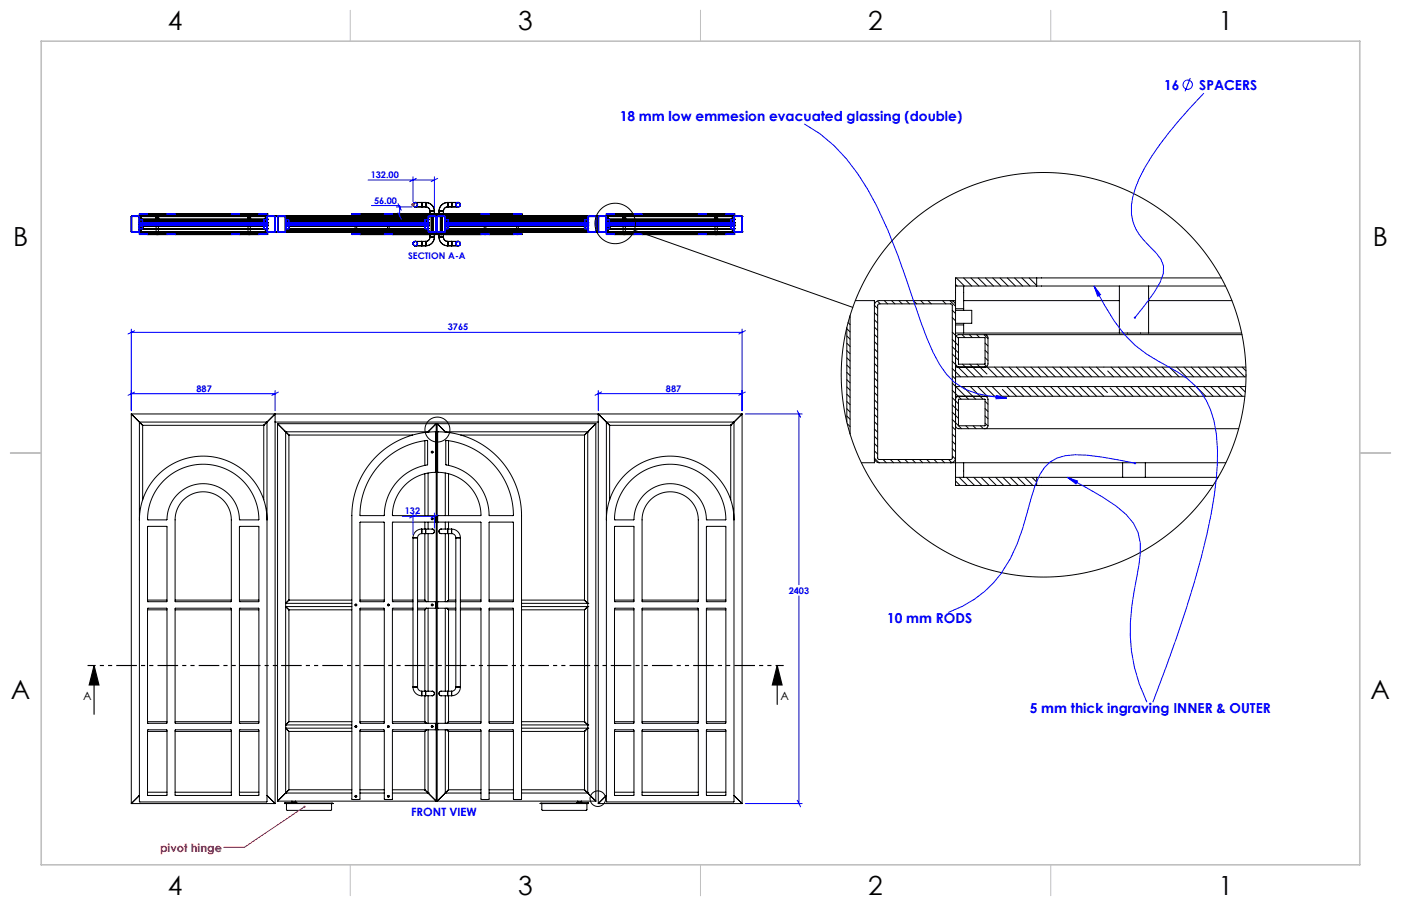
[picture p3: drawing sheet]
<svg xmlns="http://www.w3.org/2000/svg" width="432mm" height="279mm" viewBox="0 0 432 279" stroke-linecap="round" stroke-linejoin="round" font-family="sans-serif">
<defs><g id="words">
<g font-size="8.1">
<text x="51.7" y="9.3">4</text>
<text x="159.7" y="9.3">3</text>
<text x="267.6" y="9.3">2</text>
<text x="375.6" y="9.3">1</text>
<text x="4" y="76">B</text>
<text x="423.1" y="76">B</text>
<text x="3.3" y="215.7">A</text>
<text x="422.4" y="215.7">A</text>
<text x="51.7" y="276">4</text>
<text x="159.7" y="276">3</text>
<text x="267.6" y="276">2</text>
<text x="375.6" y="276">1</text>
</g>
<g font-size="4.2" fill="#00f">
<text x="358.8" y="27.8">16</text>
<text x="369.6" y="27.8">SPACERS</text>
<text x="191" y="37.2">18 mm low emmesion evacuated glassing (double)</text>
<text x="273.4" y="192.2">10 mm RODS</text>
<text x="317.4" y="219.8">5 mm thick ingraving INNER &amp; OUTER</text>
</g>
<g font-size="3.5">
<text x="25.6" y="215.8">A</text>
<text x="240.5" y="215.8">A</text>
</g>
<text font-size="3.5" fill="#00f" x="126.7" y="251.6">FRONT VIEW</text>
<text font-size="3.5" fill="#f00" x="49.3" y="262.7">pivot hinge</text>
<g font-size="2.8" fill="#00f">
<text x="114.2" y="54.9">132.00</text>
<text x="115.3" y="62.8">56.00</text>
<text x="125.8" y="79.7">SECTION A-A</text>
<text x="138" y="101.9">3765</text>
<text x="60.5" y="120.8">887</text>
<text x="205.2" y="120.8">887</text>
<text x="124.8" y="158.6">132</text>
<text x="243.1" y="183.1">2403</text>
</g>
</g></defs>
<g fill="none" stroke="#000" stroke-width=".31">
<path d="M40.5 71.5l.1 .1M40.5 66.8h.1M40.5 71.5h.1M40.5 66.8v4.7M40.5 66.8h188.2M40.5 71.5h188.2M40.6 71.5h.1M40.6 66.8h.1M40.6 66.8v4.7M40.6 66.7v.1M40.6 66.6l-.1 .2M40.6 66.6h.1"/>
<path d="M40.6 71.6h.1M40.6 66.7h.1M40.6 71.6h44M40.6 66.6h44M40.6 66.7h44M42.8 66.7l.1 .1M42.8 71.5h.1M42.8 66.6l.2 .2M42.8 66.6h.1M42.8 71.6h.1M42.8 66.7h.1M42.9 71.5h.1"/>
<path d="M42.9 66.8h.1M42.9 66.8v4.7M43 71.5l-.2 .1M43 67.6v.1M43 71.5v.1M43 67.7h.1M43 71.5h.1M43 68.6l.1 .1M43 66.9v.4zM43 70.5l.1 .1M43 70.9v.4zM43 70.9v.5"/>
<path d="M43 70.6v.3M43 70.6v.2h.2M43 72.3h39.3M43 72.1h39.3M43 66.2h39.3M43 66.9v.5M43 66.9v-.5h.2v.5M43 65.9h39.3M43 67.4v.3M43 67.6h.1M43 71.6h.1M43 68.7h.1"/>
<path d="M43 69h.1M43 69.6h.1M43 69.3h.1M43 67.8h.1M43 68.6h.1M43 69.7h.1M43 70.5h.1M43 66.8h.1M43 70.9h.1M43 70.6h.1M43 72.3h.1M43 72.1h.1"/>
<path d="M43 66.2h.1M43 67.4h.1M43 65.9h.1M43 65.9v6.4M43 66.9h.5M43 70.9h.5M43 69.6h39.3M43 69.3h39.3M43 68.7h39.3M43 69h39.3M43 67.8h39.3M43 67.7h39.3"/>
<path d="M43 68.6h39.3M43 70.5h39.3M43 70.6h39.3M43 69.7h39.3M43 72.1h2.5M43 72.3h2.5M43 66.2h2.5M43 65.9h2.5M43 66.9h.2M43.1 68.6h.1M43.1 70.5h.1M43.1 67.8h.1"/>
<path d="M43.1 69.7h.1M43.1 67.8v.8M43.1 69.7v.8M43.1 67.7l-.1 .1M43.1 69.6l-.1 .1M43.1 67.7h.1M43.1 68.7h.1M43.1 70.6h.1M43.1 69.6h.1M43.2 70.9v1h-.2v-.5M43.2 70.6v.2M43.2 70.6v.3"/>
<path d="M43.2 67.4h-.2v.3M43.2 67.4v.3M43.2 66.9v.5M43.2 70.9h.1M43.2 70.6h.1M43.2 72.1h.1M43.2 66.2h.1M43.2 67.7h.1M43.2 67.4h.1M43.2 66.2v1.2M43.2 70.8v1.3M43.5 66.9v.4z"/>
<path d="M43.5 70.9v.4zM43.5 67.3l-.5 .1M43.5 71.3l-.5 .1M43.9 67.7l.1 .1M43.9 68.6h.1M43.9 67.8h.1M43.9 69.6l.1 .1M43.9 69.7h.1M43.9 70.5h.1M43.9 67.7h.1M43.9 68.7h.1M43.9 69.6h.1"/>
<path d="M43.9 70.6h.1M43.9 67.8v.8M43.9 69.7v.8M44 68.6l-.1 .1M44 70.5l-.1 .1M44 68.6h.1M44 67.8h.1M44 70.5h.1M44 69.7h.1M44 67.8v.8M44 69.7v.8M45.5 66.2h.1"/>
<path d="M45.5 72.3h.1M45.5 72.1h.1M45.5 65.9h.1M45.5 65.9v.3M45.5 72.1v.2M45.5 72.3h34.3M45.5 72.1h34.3M45.5 65.9h34.3M45.5 66.2h34.3M45.6 72.1h5.7M45.6 72.3h5.7M45.6 65.9v.3"/>
<path d="M45.6 72.1v.2M45.6 66.2h5.7M45.6 65.9h5.7M48 66.2h.9zM48 67.6h.9zM48 66.2v1.4M48.1 67.6h.7zM48.1 71.6h.7zM48.1 71.5h.7zM48.1 67.7h.7zM48.1 72.3h.7zM48.1 66.2h.7z"/>
<path d="M48.1 66.2v6.1M48.1 72.1h.7zM48.4 66.9h.1M48.4 67h.1M48.4 67l.1-.2v.2M48.4 66.9l.1 .1M48.4 66.9l.2 .1-.2-.1M48.5 66.8l.1 .2M48.5 66.8l-.1 .2 .2-.1M48.5 66.8l-.1 .1M48.5 67h-.1M48.5 67h.1"/>
<path d="M48.5 66.9h-.1M48.5 66.9h.1M48.6 66.9h.1M48.6 67h-.2M48.6 67h-.1M48.6 66.9h-.2l.2 .1M48.6 66.9v.1M48.8 66.2v6.1M48.9 66.2v1.4M51.3 66.2h.2M51.3 65.9v.3M51.3 72.1v.2"/>
<path d="M51.3 72.3h.2M51.3 72.1h.2M51.3 65.9h.2M51.5 72.3h.1M51.5 72.1h.1M51.5 66.2h.1M51.5 65.9h.1M51.5 65.9v.3M51.5 72.1v.2M51.5 72.1h2.5M51.5 72.3h2.5M51.5 66.2h2.5"/>
<path d="M51.5 65.9h2.5M51.5 72.3h22.3M51.5 72.1h22.3M51.5 66.2h22.3M51.5 65.9h22.3M54 72.3h17.3M54 72.3h.1M54 72.1h.1M54 72.1h17.3M54 66.2h.1M54 66.2h17.3M54 65.9h.1"/>
<path d="M54 65.9h17.3M54 65.9v.3M54 72.1v.2M54.1 72.1h17M54.1 72.3h17M54.1 65.9v.3M54.1 72.1v.2M54.1 66.2h17M54.1 65.9h17M71.1 72.1h.2M71.1 72.3h.2M71.1 66.2h.2"/>
<path d="M71.1 65.9h.2M71.1 65.9v.3M71.1 72.1v.2M71.3 72.3h.1M71.3 72.1h.1M71.3 66.2h.1M71.3 65.9h.1M71.3 65.9v.3M71.3 72.1v.2M71.3 72.1h2.5M71.3 72.3h2.5M71.3 66.2h2.5"/>
<path d="M71.3 65.9h2.5M73.8 72.3h.1M73.8 65.9h.1M73.8 65.9v.3M73.8 72.1v.2M73.8 72.1h.1M73.8 66.2h.1M73.9 72.1h5.7M73.9 72.3h5.7M73.9 65.9v.3M73.9 72.1v.2M73.9 66.2h5.7"/>
<path d="M73.9 65.9h5.7M76.3 66.2h.9zM76.3 67.6h.9zM76.3 66.2v1.4M76.4 67.6h.7zM76.4 71.6h.7zM76.4 71.5h.7zM76.4 67.7h.7zM76.4 66.2h.7zM76.4 72.3h.7zM76.4 66.2v6.1M76.4 72.1h.7z"/>
<path d="M76.7 66.9v.1M76.7 66.9h.1M76.7 67h.1M76.7 67l.1-.2v.2M76.7 66.9l.1 .1M76.7 66.9l.2 .1-.2-.1M76.8 66.8l.1 .2M76.8 66.8l-.1 .2 .2-.1M76.8 66.8l-.1 .1M76.9 67h-.2M76.9 67h.1M76.9 66.9h-.2"/>
<path d="M76.9 66.9h.1M76.9 67h-.1M76.9 66.9h-.2l.2 .1M76.9 66.9v.1M77.1 66.2v6.1M77.2 66.2v1.4M79.6 72.3h.2M79.6 72.1h.2M79.6 65.9h.2M79.6 65.9v.3M79.6 72.1v.2M79.6 66.2h.2"/>
<path d="M79.8 65.9v.3M79.8 72.1v.2M79.8 72.3h.1M79.8 72.1h.1M79.8 66.2h.1M79.8 65.9h.1M79.8 72.1h2.5M79.8 72.3h2.5M79.8 66.2h2.5M79.8 65.9h2.5M81.3 68.6l.1 .1M81.3 70.5l.1 .1"/>
<path d="M81.3 67.8h.1M81.3 68.6h.1M81.3 69.7h.1M81.3 70.5h.1M81.3 67.8v.8M81.3 69.7v.8M81.4 68.6h.1M81.4 70.5h.1M81.4 67.8h.1M81.4 67.8v.8M81.4 69.7v.8M81.4 69.7h.1"/>
<path d="M81.4 67.7l-.1 .1M81.4 69.6l-.1 .1M81.4 68.7h.1M81.4 67.7h.1M81.4 69.6h.1M81.4 70.6h.1M81.8 66.9v.4zM81.8 70.9v.4zM81.8 67.3h.5M81.8 66.9h.5M81.8 70.9h.5M81.8 71.3h.5"/>
<path d="M82 70.9v1h.3v-.5M82 70.6v.2M82 70.6v.3M82 66.9v.5M82 66.9v-.5h.3v.5M82 67.4h.3v.3M82 67.4v.3M82 72.1h.1M82 70.9h.1M82 70.6h.1M82 66.2h.1M82 67.4h.1"/>
<path d="M82 67.7h.1M82 66.2v1.2M82 70.8v1.3M82 66.9h.3M82.2 67.8h.1M82.2 68.6h.1M82.2 67.7l.1 .1M82.2 69.6l.1 .1M82.2 69.7h.1M82.2 70.5h.1M82.2 67.7h.1M82.2 68.7h.1"/>
<path d="M82.2 70.6h.1M82.2 69.6h.1M82.2 67.8v.8M82.2 69.7v.8M82.3 71.5l.1 .1M82.3 67.6v.1M82.3 71.5v.1M82.3 67.7h.1M82.3 71.5h.1M82.3 68.6l-.1 .1M82.3 66.9v.4zM82.3 70.5l-.1 .1"/>
<path d="M82.3 70.9v.4zM82.3 70.6v.3M82.3 70.9v.5M82.3 70.6v.2h-.3M82.3 66.9v.5M82.3 67.4v.3M82.3 67.6h.1M82.3 71.6h.1M82.3 68.7h.1M82.3 69h.1M82.3 69.3h.1M82.3 69.6h.1"/>
<path d="M82.3 67.8h.1M82.3 68.6h.1M82.3 70.5h.1M82.3 69.7h.1M82.3 66.8h.1M82.3 72.1h.1M82.3 72.3h.1M82.3 70.9h.1M82.3 70.6h.1M82.3 66.2h.1M82.3 67.4h.1M82.3 65.9h.1"/>
<path d="M82.3 65.9v6.4M82.3 67.6l-39.3 .1M82.4 71.5h.1M82.4 66.8h.1M82.4 66.8v4.7M82.4 66.7v.1M82.4 66.6l-.1 .2M82.4 71.6h.1M82.4 66.7h.1M82.4 66.6h.1M84.6 66.7l.1 .1M84.6 71.5h.1"/>
<path d="M84.6 66.6l.2 .2M84.6 66.7h.1M84.6 66.6h.1M84.6 71.6h.1M84.7 71.5h.1M84.7 66.8h.1M84.7 66.8v4.7M84.8 66.6v.2M84.8 71.5v.1M84.8 66.7v.1M84.8 71.5h.1M84.8 71.5l-.2 .1"/>
<path d="M84.8 71.6h.1M84.8 66.6h.1M84.8 66.7h.1M84.8 66.8h.1M84.8 66.8v4.7M84.8 71.6h99.6M84.8 66.6h99.6M84.8 66.7h99.6M85.5 71.5l.2 .1M85.5 71.5h.1M85.5 66.8h.1M85.5 66.8v4.7"/>
<path d="M85.6 71.5h.1M85.6 66.8h.1M85.6 66.8v4.7M85.7 66.7l-.1 .1M85.7 66.6l-.2 .2M85.7 66.6h.1M85.7 71.5h.1M85.7 66.7h.1M85.7 71.6h.1M87.9 71.5h.1M87.9 66.7v.1M87.9 66.6l.1 .2"/>
<path d="M87.9 71.6h.1M87.9 66.7h.1M87.9 66.6h.1M87.9 66.8h.1M87.9 66.8v4.7M88 71.5l-.1 .1M88 71v.1M88 67.1v.1M88 71h.1M88 67.2h.1M88 68.6l.1 .1M88 70.5l.1 .1"/>
<path d="M88 71.1h.1M88 67.1h.1M88 69.6h.1M88 69.3h.1M88 68.6h.1M88 67.8h.1M88 69h.1M88 68.7h.1M88 70.5h.1M88 69.7h.1M88 71.5h.1M88 66.8h.1"/>
<path d="M88 66.8v4.7M88 67.2h43.9M88 71h43.9M88 67.1h43.9M88 71.1h43.9M88 69.6h43.9M88 69.3h43.9M88 68.7h43.9M88 69h43.9M88 67.8h43.9M88 68.6h43.9M88 70.5h43.9"/>
<path d="M88 69.7h43.9M88.1 68.6h.1M88.1 70.5h.1M88.1 67.8h.1M88.1 67.8v.8M88.1 69.7v.8M88.1 69.7h.1M88.1 67.7l-.1 .1M88.1 69.6l-.1 .1M88.1 68.7h.1M88.1 67.7h.1M88.1 69.6h.1"/>
<path d="M88.1 70.6h.1M88.1 67.7h43.7M88.1 67.8h43.7M88.1 70.6h43.7M88.9 68.6h.1M88.9 67.8h.1M88.9 67.7l.1 .1M88.9 69.7h.1M88.9 69.6l.1 .1M88.9 70.5h.1M88.9 67.7h.1M88.9 68.7h.1"/>
<path d="M88.9 70.6h.1M88.9 69.6h.1M89 69.7h.1M89 68.6h.1M89 70.5h.1M89 67.8h.1M89 67.8v.8M89 69.7v.8M89 68.6l-.1 .1M89 70.5l-.1 .1M108.4 72.1h25.7M108.4 72.3h25.7"/>
<path d="M108.4 65.9h25.7M108.4 66.2h25.7M108.4 72.1h.1M108.4 72.3h.1M108.4 66.2h.1M108.4 65.9h.1M108.4 65.9v.3M108.4 72.1v.2M108.4 72.1h2.5M108.4 72.3h2.5M108.4 66.2h2.5M108.4 65.9h2.5"/>
<path d="M109.3 72.1h.8zM109.3 71.1h.8zM109.3 71.1v1M109.4 71.1h.5zM109.4 67.1h.5zM109.4 67.2h.5zM109.4 71h.5zM109.4 65.9h.5zM109.4 66.2h.5zM109.4 65.9v6.2M109.4 72.1h.5zM109.6 71.3h.1"/>
<path d="M109.6 71.4h.1M109.6 71.3v.1M109.7 71.4h.1M109.7 71.2h-.1M109.7 71.2h.1M109.7 71.2l.1 .1M109.7 71.2l-.1 .2 .2-.1M109.7 71.2l-.1 .2M109.7 71.2l-.1 .1M109.7 71.4h-.1M109.8 71.3h.1M109.8 71.3h-.2"/>
<path d="M109.8 71.4h-.2M109.8 71.4h-.1M109.8 71.4h.1M109.8 71.3l-.2 .1M109.8 71.3v.1M109.9 65.9v6.2M110.1 71.1v1M110.9 72.3h.2M110.9 65.9h.2M110.9 66.2h.2M110.9 72.3h.1M110.9 72.1h.1"/>
<path d="M110.9 65.9h.1M110.9 66.2h.1M110.9 65.9v.3M110.9 72.1v.2M110.9 72.3h20.7M110.9 72.1h20.7M110.9 72.1h.2M110.9 66.2h20.7M110.9 65.9h20.7M111.1 72.1h7.2M111.1 72.3h7.2M111.1 66.2h7.2"/>
<path d="M111.1 65.9h7.2M111.1 65.9v.3M111.1 72.1v.2M118.3 65.9h.1M118.3 66.2h.1M118.3 65.9v.3M118.3 72.1v.2M118.3 72.3h.1M118.3 72.1h.1M118.4 72.3h.1M118.4 72.1h.1M118.4 66.2h.1"/>
<path d="M118.4 65.9h.1M118.4 65.9v.3M118.4 72.1v.2M118.4 72.1h2.5M118.4 72.3h2.5M118.4 66.2h2.5M118.4 65.9h2.5M118.4 72.3h13.3M118.4 72.1h13.3M118.4 66.2h13.3M118.4 65.9h13.3M119.3 72.1h.8z"/>
<path d="M119.3 71.1h.8zM119.3 71.1v1M119.4 71.1h.5zM119.4 67.1h.5zM119.4 71h.5zM119.4 67.2h.5zM119.4 65.9h.5zM119.4 66.2h.5zM119.4 65.9v6.2M119.4 72.1h.5zM119.6 71.3h.1M119.6 71.4h.1"/>
<path d="M119.6 71.3v.1M119.6 71.2v.1M119.7 71.4h.1M119.7 71.2h-.1M119.7 71.2h.1M119.7 71.2l.1 .1M119.7 71.2l-.1 .2 .2-.1M119.7 71.2l-.1 .2M119.7 71.2l-.1 .1M119.7 71.4h-.1M119.8 71.3h.1M119.8 71.3h-.2"/>
<path d="M119.8 71.4h-.2M119.8 71.4h.1M119.8 71.3l-.2 .1M119.8 71.3v.1M119.9 65.9v6.2M120.1 71.1v1M120.9 72.1h.2M120.9 65.9h.2M120.9 72.1h.1M120.9 72.3h.1M120.9 65.9h.1M120.9 66.2h.1"/>
<path d="M120.9 65.9v.3M120.9 72.1v.2M120.9 72.1h13.2M120.9 72.3h.2M120.9 72.3h13.2M120.9 65.9h13.2M120.9 66.2h13.2M120.9 66.2h.2M121.1 72.1h13M121.1 72.3h13M121.1 66.2h13M121.1 65.9h13"/>
<path d="M121.1 65.9v.3M121.1 72.1v.2M128 62.5h2M128 63.8h2M128 62.4h2M128 75.8h2M128 74.5h2M128 74.4h2M130 62.5v1.3zM130 62.4v1.4zM130 74.4v1.4zM130 74.5v1.3z"/>
<path d="M130 74.5h1.2M130 75.8h1.2M130 74.4h1.2M130 63.8h1.2M130 62.5h1.2M130 62.4h1.2M130.9 68.6l.1 .1M130.9 70.5l.1 .1M130.9 67.8h.1M130.9 68.6h.1M130.9 69.7h.1M130.9 70.5h.1"/>
<path d="M130.9 67.8v.8M130.9 69.7v.8M131 68.6h.1M131 70.5h.1M131 67.8h.1M131 67.8v.8M131 69.7v.8M131 69.7h.1M131 67.7l-.1 .1M131 69.6l-.1 .1M131 68.7h.1M131 67.7h.1"/>
<path d="M131 70.6h.1M131 69.6h.1M131.2 62.5l1 .2 .9 .6 .5 .8 .2 1M131.2 63.8l.9 .4 .4 .9M131.2 62.4l1 .2 .9 .6 .6 .9 .2 1M131.2 62.5v1.3zM131.2 62.4v1.4zM131.2 74.5v1.3zM131.2 74.4v1.4zM131.6 72.3h.2M131.6 72.1h.2M131.6 65.9h.2"/>
<path d="M131.6 66.2h.2M131.6 65.9v.3M131.6 72.1v.2M131.7 72.3h.1M131.7 72.1h.1M131.7 65.9h.1M131.7 66.2h.1M131.7 65.9v.3M131.7 72.1v.2M131.8 72.3h.1M131.8 72.1h.1M131.8 66.2h.1"/>
<path d="M131.8 65.9h.1M131.8 65.9v.3M131.8 72.1v.2M131.8 67.8h.1M131.8 68.6h.1M131.8 67.7l.1 .1M131.8 69.6l.1 .1M131.8 69.7h.1M131.8 70.5h.1M131.8 67.7h.1M131.8 68.7h.1M131.8 69.6h.1"/>
<path d="M131.8 70.6h.1M131.9 69.7h.1M131.9 68.6h.1M131.9 70.5h.1M131.9 67.8h.1M131.9 67.8v.8M131.9 69.7v.8M131.9 71.5l.2 .1M131.9 71h.1M131.9 71v.1M131.9 67.2h.1M131.9 67.1v.1"/>
<path d="M131.9 68.6l-.1 .1M131.9 70.5l-.1 .1M131.9 71.1h.1M131.9 67.1h.1M131.9 69.6h.1M131.9 69.3h.1M131.9 69h.1M131.9 68.7h.1M131.9 71.5h.1M131.9 66.8h.1M131.9 66.8v4.7M132 71.5h.1"/>
<path d="M132 66.8h.1M132 66.8v4.7M132.1 71.5h.1M132.1 66.7l-.1 .1M132.1 66.6l-.2 .2M132.1 66.6h.1M132.1 66.7h.1M132.1 71.6h.1M132.5 73.1l-.4 .9-.9 .4M132.5 65.1h1.4zM132.5 66.6h1.4zM132.5 73.1h1.4z"/>
<path d="M132.5 71.6h1.4zM132.5 65.1v1.5M132.5 71.6v1.5M132.5 73.1l-.4 1-.9 .4M132.5 65.1h1.3zM132.5 66.6h1.3zM132.5 71.6h1.3zM132.5 73.1h1.3zM132.8 72.1h.8zM132.8 71.6h.8zM132.8 71.6v.5M132.9 71.6h.5z"/>
<path d="M132.9 66.7h.5zM132.9 71.5h.5zM132.9 66.6h.5zM132.9 65.9h.5zM132.9 66.2h.5zM132.9 65.9v6.2M132.9 72.1h.5zM133.4 65.9v6.2M133.6 71.6v.5M133.8 73.1l-.2 1-.5 .9-.9 .6-1 .2M133.8 65.1v1.5M133.8 71.6v1.5"/>
<path d="M133.9 73.1l-.2 1.1-.6 .8-.9 .6-1 .2M133.9 65.1v1.5M133.9 71.6v1.5M134.1 72.3h.2M134.1 66.2h.2M134.1 65.9v.3M134.1 72.1v.2M134.1 72.1h.2M134.1 65.9h.2M134.3 66.7v.1M134.3 66.6l.1 .2M134.3 72.1h.1"/>
<path d="M134.3 72.3h.1M134.3 71.6h.1M134.3 66.7h.1M134.3 71.5h.1M134.3 66.6h.1M134.3 65.9h.1M134.3 66.2h.1M134.3 65.9v.3M134.3 72.1v.2M134.3 66.8h.1M134.3 66.8v4.7M134.4 71.5l-.1 .1"/>
<path d="M134.4 71.5h.1M134.4 66.8h.1M134.4 66.8v4.7M134.7 71.5l.2 .1M134.7 66.8h.1M134.7 71.5h.1M134.7 66.8v4.7M134.8 71.5h.1M134.8 66.8h.1M134.8 66.8v4.7M134.9 66.7l-.1 .1M134.9 66.6l-.2 .2"/>
<path d="M134.9 65.9h.1M134.9 66.2h.1M134.9 72.1h.1M134.9 72.3h.1M134.9 66.6h.1M134.9 66.7h.1M134.9 71.5h.1M134.9 71.6h.1M134.9 65.9v.3M134.9 72.1v.2M135 66.2h13.2M135 65.9h13.2"/>
<path d="M135 72.1h13.2M135 72.3h13.2M135 65.9v.3M135 72.1v.2M135 72.1h13.1M135 72.3h13.1M135 66.2h13.1M135 65.9h13.1M135 66.2h25.7M135 65.9h25.7M135 72.3h25.7M135 72.1h25.7"/>
<path d="M135.3 73.1l.2 1.1 .6 .8 .9 .6 1 .2M135.3 73.1h1.4zM135.3 71.6h1.4zM135.3 65.1h1.4zM135.3 66.6h1.4zM135.3 65.1v1.5M135.3 71.6v1.5M135.3 73.1l.2 1 .6 .9 .9 .6 1 .2M135.3 73.1h1.3zM135.3 71.6h1.3zM135.3 66.6h1.3zM135.3 65.1h1.3z"/>
<path d="M135.6 66.2h.8zM135.6 66.6h.8zM135.6 66.2v.4M135.7 72.3h.5zM135.7 66.2h.5zM135.7 66.7h.5zM135.7 71.6h.5zM135.7 66.6h.5zM135.7 71.5h.5zM135.7 66.2v6.1M135.7 72.1h.5zM136.2 66.2v6.1"/>
<path d="M136.4 66.2v.4M136.6 73.1l.4 1 1 .4M136.6 65.1v1.5M136.6 71.6v1.5M136.7 73.1l.4 .9 .9 .4M136.7 65.1v1.5M136.7 71.6v1.5M137.1 66.7v.1M137.1 66.6l.1 .2M137.1 71.6h.1M137.1 66.6h.1M137.1 71.5h.1"/>
<path d="M137.1 66.7h.1M137.1 66.8h.1M137.1 66.8v4.7M137.2 71.5l-.1 .1M137.2 67.2h.1M137.2 71h.1M137.2 67.1v.1M137.2 71v.1M137.2 70.5l.1 .1M137.2 68.6l.1 .1M137.2 67.1h.1M137.2 71.1h.1"/>
<path d="M137.2 68.7h.1M137.2 69h.1M137.2 70.5h.1M137.2 69.7h.1M137.2 69.3h.1M137.2 69.6h.1M137.2 67.8h.1M137.2 68.6h.1M137.2 71.5h.1M137.2 66.8h.1M137.2 66.8v4.7M137.2 67.2h43.9"/>
<path d="M137.2 71h43.9M137.2 67.1h43.9M137.2 71.1h43.9M137.2 69.6h43.9M137.2 69.3h43.9M137.2 68.7h43.9M137.2 69h43.9M137.2 67.8h43.9M137.2 68.6h43.9M137.2 70.5h43.9M137.2 69.7h43.9M137.3 70.5h.1"/>
<path d="M137.3 68.6h.1M137.3 67.8h.1M137.3 67.8v.8M137.3 69.7v.8M137.3 69.7h.1M137.3 69.6l-.1 .1M137.3 67.7l-.1 .1M137.3 70.6h.1M137.3 69.6h.1M137.3 68.7h.1M137.3 67.7h.1M137.3 67.7h43.7"/>
<path d="M137.3 67.8h43.7M137.3 70.6h43.7M137.4 65.9h.2M137.4 66.2h.2M137.4 65.9h.1M137.4 66.2h.1M137.4 72.3h.2M137.4 72.3h.1M137.4 72.1h.1M137.4 72.1h.2M137.4 65.9v.3M137.4 72.1v.2"/>
<path d="M137.5 65.9h13.2M137.5 66.2h13.2M137.5 72.1h13.2M137.5 72.3h13.2M137.5 65.9v.3M137.5 72.1v.2M137.6 65.9h20.6M137.6 66.2h20.6M137.6 72.3h20.6M137.6 72.1h20.6M138 62.5l-1 .2-.9 .6-.6 .8-.2 1M138 63.8l-1 .4-.4 .9"/>
<path d="M138 62.4l-1 .2-.9 .6-.6 .9-.2 1M138 63.8l-.9 .4-.4 .9M138 74.5v1.3zM138 74.4v1.4zM138 62.5v1.3zM138 62.4v1.4zM138 74.5h1.2M138 75.8h1.2M138 74.4h1.2M138 63.8h1.2M138 62.5h1.2M138 62.4h1.2"/>
<path d="M138.1 70.5h.1M138.1 69.6l.1 .1M138.1 69.7h.1M138.1 67.7l.1 .1M138.1 67.8h.1M138.1 68.6h.1M138.1 70.6h.1M138.1 69.6h.1M138.1 67.7h.1M138.1 68.7h.1M138.2 69.7h.1M138.2 68.6h.1"/>
<path d="M138.2 70.5h.1M138.2 67.8h.1M138.2 67.8v.8M138.2 69.7v.8M138.2 70.5l-.1 .1M138.2 68.6l-.1 .1M139.2 75.8h2M139.2 74.5h2M139.2 74.4h2M139.2 62.5h2M139.2 63.8h2M139.2 62.4h2"/>
<path d="M139.2 74.5v1.3zM139.2 74.4v1.4zM139.2 62.4v1.4zM139.2 62.5v1.3zM148.1 65.9h.1M148.1 66.2h.1M148.1 72.1h.1M148.1 65.9v.3M148.1 72.1v.2M148.1 72.3h.1M148.2 65.9v.3M148.2 72.1v.2"/>
<path d="M148.2 66.2h.1M148.2 65.9h.1M148.2 72.3h.1M148.2 72.1h.1M148.2 72.1h2.5M148.2 72.3h2.5M148.2 66.2h2.5M148.2 65.9h2.5M149.1 66.2h.8zM149.1 67.1h.8zM149.1 66.2v.9M149.2 67.1h.5z"/>
<path d="M149.2 71.1h.5zM149.2 71h.5zM149.2 67.2h.5zM149.2 72.3h.5zM149.2 66.2h.5zM149.2 66.2v6.1M149.2 72.1h.5zM149.4 67h.1M149.4 67l.2-.1-.2 .1M149.4 66.9v.1M149.4 66.9h.1M149.4 66.8h.1"/>
<path d="M149.5 67h.1M149.5 66.9h.1M149.5 66.9h-.1M149.5 66.8h.1M149.5 66.8h-.1M149.6 67h.1M149.5 66.9v.1M149.6 67h-.2M149.6 66.8h.1M149.6 66.8h-.2M149.6 66.8l-.2 .1M149.6 66.9h.1"/>
<path d="M149.6 66.9l-.2 .1M149.6 66.9h-.2h.2M149.6 66.9v.1M149.7 66.2v6.1M149.9 66.2v.9M150.7 65.9v.3M150.7 72.1v.2M150.7 65.9h.2M150.7 66.2h.2M150.7 72.3h.2M150.7 72.1h.2M150.7 65.9h.1"/>
<path d="M150.7 66.2h.1M150.7 72.3h.1M150.7 72.1h.1M150.9 72.1h7.2M150.9 72.3h7.2M150.9 66.2h7.2M150.9 65.9h7.2M150.9 65.9v.3M150.9 72.1v.2M158.1 65.9v.3M158.1 72.1v.2M158.1 65.9h.1"/>
<path d="M158.1 66.2h.1M158.1 72.3h.1M158.1 72.1h.1M158.2 65.9v.3M158.2 72.1v.2M158.2 65.9h.1M158.2 66.2h.1M158.2 72.3h.1M158.2 72.1h.1M158.2 72.1h2.5M158.2 72.3h2.5M158.2 66.2h2.5"/>
<path d="M158.2 65.9h2.5M159.1 66.2h.8zM159.1 67.1h.8zM159.1 66.2v.9M159.2 67.1h.5zM159.2 71.1h.5zM159.2 67.2h.5zM159.2 71h.5zM159.2 72.3h.5zM159.2 66.2h.5zM159.2 66.2v6.1M159.2 72.1h.5z"/>
<path d="M159.4 67h.1M159.4 67l.2-.1-.2 .1M159.4 66.9v.1M159.4 66.9h.1M159.4 66.8h.1M159.5 67h.1M159.5 66.8h.1M159.5 66.8h-.1M159.6 67h-.2M159.6 67h-.1M159.6 66.8h.1M159.6 66.8h-.2"/>
<path d="M159.6 66.8l-.2 .1M159.6 67h.1M159.6 66.9h.1M159.6 66.9l-.2 .1M159.6 66.9h-.2h.2M159.6 66.9v.1M159.7 66.2v6.1M159.9 66.2v.9M160.7 66.2h.1M160.7 65.9h.1M160.7 72.3h.1M160.7 72.1h.1"/>
<path d="M160.7 65.9v.3M160.7 72.1v.2M180.1 70.5l.1 .1M180.1 68.6l.1 .1M180.1 70.5h.1M180.1 69.7h.1M180.1 68.6h.1M180.1 67.8h.1M180.1 67.8v.8M180.1 69.7v.8M180.2 70.5h.1M180.2 68.6h.1"/>
<path d="M180.2 67.8h.1M180.2 67.8v.8M180.2 69.7v.8M180.2 69.7h.1M180.2 69.6l-.1 .1M180.2 67.7l-.1 .1M180.2 70.6h.1M180.2 69.6h.1M180.2 67.7h.1M180.2 68.7h.1M181 70.5h.1M181 69.6l.1 .1"/>
<path d="M181 69.7h.1M181 67.7l.1 .1M181 67.8h.1M181 68.6h.1M181 70.6h.1M181 69.6h.1M181 67.7h.1M181 68.7h.1M181.1 69.7h.1M181.1 70.5h.1M181.1 68.6h.1M181.1 67.8h.1"/>
<path d="M181.1 67.8v.8M181.1 69.7v.8M181.1 71.5l.2 .1M181.1 67.1v.1M181.1 71v.1M181.1 67.2h.1M181.1 71h.1M181.1 70.5l-.1 .1M181.1 68.6l-.1 .1M181.1 67.1h.1M181.1 71.1h.1M181.1 68.7h.1"/>
<path d="M181.1 69h.1M181.1 69.3h.1M181.1 69.6h.1M181.1 71.5h.1M181.1 66.8h.1M181.1 66.8v4.7M181.2 71.5h.1M181.2 66.8h.1M181.2 66.8v4.7M181.3 66.7l-.1 .1M181.3 66.6l-.2 .2M181.3 71.6h.1"/>
<path d="M181.3 66.7h.1M181.3 71.5h.1M181.3 66.6h.1M183.5 66.7v.1M183.5 66.6l.1 .2M183.5 66.6h.1M183.5 71.6h.1M183.5 71.5h.1M183.5 66.7h.1M183.5 66.8h.1M183.5 66.8v4.7M183.6 71.5l-.1 .1"/>
<path d="M183.6 66.8h.1M183.6 71.5h.1M183.6 66.8v4.7M184.4 66.7v.1M184.4 71.5h.1M184.4 66.6v.2M184.4 71.5v.1M184.4 71.5l.1 .1M184.4 66.7h.1M184.4 66.6h.1M184.4 71.6h.1M184.4 66.8h.1"/>
<path d="M184.4 66.8v4.7M184.5 71.5h.1M184.5 66.8h.1M184.5 66.8v4.7M184.5 66.7v.1M184.5 66.6l-.1 .2M184.5 66.6h.1M184.5 71.6h.1M184.5 66.7h.1M184.5 71.6h44.1M184.5 66.6h44.1M184.5 66.7h44.1"/>
<path d="M186.7 66.7l.1 .1M186.7 71.5h.1M186.7 66.6l.2 .2M186.7 71.6h.1M186.7 66.6h.1M186.7 66.7h.1M186.8 71.5h.1M186.8 66.8h.1M186.8 66.8v4.7M186.9 71.5l-.2 .1M186.9 67.7h.1M186.9 71.5v.1"/>
<path d="M186.9 67.6v.1M186.9 71.5h.1M186.9 68.6l.1 .1M186.9 66.9v.4zM186.9 70.5l.1 .1M186.9 70.9v.4zM186.9 72.1h39.3M186.9 70.9v.5M186.9 70.6v.3M186.9 72.3h39.3M186.9 70.6v.2h.2M186.9 66.2h39.3"/>
<path d="M186.9 66.9v-.5h.2v.5M186.9 67.4v.3M186.9 66.9v.5M186.9 65.9h39.3M186.9 67.6h.1M186.9 71.6h.1M186.9 68.7h.1M186.9 69h.1M186.9 69.6h.1M186.9 69.3h.1M186.9 67.8h.1M186.9 68.6h.1"/>
<path d="M186.9 70.5h.1M186.9 69.7h.1M186.9 66.8h.1M186.9 72.1h.1M186.9 70.9h.1M186.9 70.6h.1M186.9 72.3h.1M186.9 66.2h.1M186.9 67.4h.1M186.9 65.9h.1M186.9 65.9v6.4M186.9 66.9h.5"/>
<path d="M186.9 70.9h.5M186.9 69.6h39.3M186.9 69.3h39.3M186.9 68.7h39.3M186.9 69h39.3M186.9 67.8h39.3M186.9 67.7h39.3M186.9 68.6h39.3M186.9 70.5h39.3M186.9 70.6h39.3M186.9 69.7h39.3M186.9 72.1h2.5"/>
<path d="M186.9 72.3h2.5M186.9 66.2h2.5M186.9 65.9h2.5M186.9 66.9h.2M187 68.6h.1M187 70.5h.1M187 67.8h.1M187 67.8v.8M187 69.7v.8M187 69.7h.1M187 67.7l-.1 .1M187 69.6l-.1 .1"/>
<path d="M187 67.7h.1M187 68.7h.1M187 69.6h.1M187 70.6h.1M187.1 70.9v1h-.2v-.5M187.1 70.6v.3M187.1 70.6v.2M187.1 67.4h-.2v.3M187.1 67.4v.3M187.1 66.9v.5M187.1 70.9h.1M187.1 70.6h.1"/>
<path d="M187.1 72.1h.1M187.1 66.2h.1M187.1 67.7h.1M187.1 67.4h.1M187.1 66.2v1.2M187.1 70.8v1.3M187.4 66.9v.4zM187.4 70.9v.4zM187.4 67.3l-.5 .1M187.4 71.3l-.5 .1M187.8 67.8h.1M187.8 68.6h.1"/>
<path d="M187.8 67.7l.1 .1M187.8 69.6l.1 .1M187.8 69.7h.1M187.8 70.5h.1M187.8 67.7h.1M187.8 68.7h.1M187.8 70.6h.1M187.8 69.6h.1M187.8 67.8v.8M187.8 69.7v.8M187.9 68.6l-.1 .1M187.9 70.5l-.1 .1"/>
<path d="M187.9 68.6h.1M187.9 67.8h.1M187.9 70.5h.1M187.9 69.7h.1M187.9 67.8v.8M187.9 69.7v.8M189.4 72.3h.1M189.4 72.1h.1M189.4 66.2h.1M189.4 65.9h.1M189.4 65.9v.3M189.4 72.1v.2"/>
<path d="M189.4 72.3h34.3M189.4 72.1h34.3M189.4 65.9h34.3M189.4 66.2h34.3M189.5 72.1h5.7M189.5 72.3h5.7M189.5 66.2h5.7M189.5 65.9h5.7M189.5 65.9v.3M189.5 72.1v.2M191.9 66.2h.9zM191.9 67.6h.9z"/>
<path d="M191.9 66.2v1.4M192 67.6h.7zM192 71.6h.7zM192 71.5h.7zM192 67.7h.7zM192 72.3h.7zM192 66.2h.7zM192 66.2v6.1M192 72.1h.7zM192.3 66.9h.1M192.3 67h.1M192.3 67l.1-.2v.2"/>
<path d="M192.3 66.9l.1 .1M192.3 66.9l.2 .1-.2-.1M192.4 66.8l.1 .2M192.4 66.8l-.1 .2 .2-.1M192.4 66.8l-.1 .1M192.5 67h-.2M192.5 67h.1M192.5 66.9h-.2M192.5 66.9h.1M192.5 67h-.1M192.5 66.9h-.2l.2 .1M192.5 66.9v.1"/>
<path d="M192.7 66.2v6.1M192.8 66.2v1.4M195.2 72.1h.2M195.2 66.2h.2M195.2 65.9v.3M195.2 72.1v.2M195.2 72.3h.2M195.2 65.9h.2M195.4 72.3h.1M195.4 72.1h.1M195.4 66.2h.1M195.4 65.9h.1"/>
<path d="M195.4 65.9v.3M195.4 72.1v.2M195.4 72.1h2.5M195.4 72.3h2.5M195.4 66.2h2.5M195.4 65.9h2.5M195.4 72.3h22.3M195.4 72.1h22.3M195.4 65.9h22.3M195.4 66.2h22.3M195.5 71l67.3 23.8M197.9 72.3h17.3"/>
<path d="M197.9 72.1h17.3M197.9 72.3h.1M197.9 72.1h.1M197.9 66.2h17.3M197.9 65.9h.1M197.9 65.9h17.3M197.9 66.2h.1M197.9 65.9v.3M197.9 72.1v.2M198 72.1h17.1M198 72.3h17.1M198 66.2h17.1"/>
<path d="M198 65.9h17.1M198 65.9v.3M198 72.1v.2M215.1 72.1h.1M215.1 72.3h.1M215.1 65.9h.1M215.1 66.2h.1M215.1 65.9v.3M215.1 72.1v.2M215.2 72.3h.1M215.2 72.1h.1M215.2 66.2h.1"/>
<path d="M215.2 65.9h.1M215.2 65.9v.3M215.2 72.1v.2M215.2 72.1h2.5M215.2 72.3h2.5M215.2 66.2h2.5M215.2 65.9h2.5M217.7 72.3h.2M217.7 72.1h.2M217.7 65.9h.2M217.7 65.9v.3M217.7 72.1v.2"/>
<path d="M217.7 66.2h.2M217.7 72.3h.1M217.7 72.1h.1M217.7 66.2h.1M217.7 65.9h.1M217.9 72.1h5.7M217.9 72.3h5.7M217.9 66.2h5.7M217.9 65.9h5.7M217.9 65.9v.3M217.9 72.1v.2M220.3 66.2h.9z"/>
<path d="M220.3 67.6h.9zM220.3 66.2v1.4M220.4 67.6h.7zM220.4 71.6h.7zM220.4 71.5h.7zM220.4 67.7h.7zM220.4 66.2h.7zM220.4 72.3h.7zM220.4 66.2v6.1M220.4 72.1h.7zM220.6 66.9h.1M220.6 67h.1"/>
<path d="M220.6 67l.2-.2-.1 .2M220.6 66.9l.1 .1M220.6 66.9l.2 .1-.2-.1M220.7 67h.1M220.8 66.8v.2M220.8 66.8l-.1 .2 .1-.1M220.8 66.8l-.2 .1M220.8 67h-.1M220.8 67h.1M220.8 66.9h-.2M220.8 66.9h.1M220.8 67h-.2"/>
<path d="M220.8 66.9h-.2l.2 .1M220.8 66.9v.1M221.1 66.2v6.1M221.2 66.2v1.4M223.6 72.3h.1M223.6 72.1h.1M223.6 65.9h.1M223.6 65.9v.3M223.6 72.1v.2M223.6 66.2h.1M223.7 65.9v.3M223.7 72.1v.2"/>
<path d="M223.7 72.3h.1M223.7 72.1h.1M223.7 66.2h.1M223.7 65.9h.1M223.7 72.1h2.5M223.7 72.3h2.5M223.7 66.2h2.5M223.7 65.9h2.5M225.2 68.6l.1 .1M225.2 70.5l.1 .1M225.2 68.6h.1M225.2 67.8h.1"/>
<path d="M225.2 70.5h.1M225.2 69.7h.1M225.2 67.8v.8M225.2 69.7v.8M225.3 68.6h.1M225.3 70.5h.1M225.3 67.8h.1M225.3 67.8v.8M225.3 69.7v.8M225.3 69.7h.1M225.3 67.7l-.1 .1M225.3 69.6l-.1 .1"/>
<path d="M225.3 67.7h.1M225.3 68.7h.1M225.3 70.6h.1M225.3 69.6h.1M225.7 66.9v.4zM225.7 70.9v.4zM225.7 67.3h.5M225.7 66.9h.5M225.7 70.9h.5M225.7 71.3h.5M226 70.9v1h.2v-.5M226 70.6v.2"/>
<path d="M226 70.6v.3M226 66.9v-.5h.2v.5M226 67.4v.3M226 66.9v.5M226 67.4h.2v.3M226 72.1h.1M226 70.9h.1M226 70.6h.1M226 67.7h.1M226 67.4h.1M226 66.2h.1M226 66.9h.2"/>
<path d="M226 66.2v1.2M226 70.8v1.3M226.1 68.6h.1M226.1 67.7l.1 .1M226.1 67.8h.1M226.1 69.6l.1 .1M226.1 69.7h.1M226.1 70.5h.1M226.1 67.7h.1M226.1 68.7h.1M226.1 70.6h.1M226.1 69.6h.1"/>
<path d="M226.1 67.8v.8M226.1 69.7v.8M226.2 71.5l.2 .1M226.2 67.6v.1M226.2 71.5v.1M226.2 67.7h.1M226.2 71.5h.1M226.2 68.6l-.1 .1M226.2 66.9v.4zM226.2 70.5l-.1 .1M226.2 70.9v.4zM226.2 70.6v.3"/>
<path d="M226.2 70.9v.5M226.2 70.6v.2h-.2M226.2 66.9v.5M226.2 67.4v.3M226.2 67.6h.1M226.2 71.6h.1M226.2 68.7h.1M226.2 69h.1M226.2 69.3h.1M226.2 69.6h.1M226.2 67.8h.1M226.2 68.6h.1"/>
<path d="M226.2 70.5h.1M226.2 69.7h.1M226.2 66.8h.1M226.2 72.1h.1M226.2 72.3h.1M226.2 70.6h.1M226.2 70.9h.1M226.2 66.2h.1M226.2 67.4h.1M226.2 65.9h.1M226.2 65.9v6.4M226.2 67.6l-39.3 .1"/>
<path d="M226.3 71.5h.1M226.3 66.8h.1M226.3 66.8v4.7M226.4 66.7l-.1 .1M226.4 66.6l-.2 .2M226.4 71.5h.1M226.4 71.6h.1M226.4 66.7h.1M226.4 66.6h.1M228.6 66.7v.1M228.6 66.6l.1 .2M228.6 66.6h.1"/>
<path d="M228.6 66.7h.1M228.6 71.5h.1M228.6 71.6h.1M228.6 66.8h.1M228.6 66.8v4.7M228.7 71.5l-.1 .1M228.7 66.8h.1M228.7 71.5h.1M228.7 66.8v4.7M261.4 99.5l.6 .6M261.9 97.7l.1 .2M262 97.3v36.5"/>
<path d="M263.6 92.7h5.9v1.5M269.5 98.6l1 1M269.5 96.4l1 1M269.5 94.2v47M269.5 94.1l1 1M270.4 92.8l.9 .9M270.6 93.9l22.4-.2 .5 .3v47.2l-.3 .5h-22.2l-.5-.3zM272.6 92.7l1 1M274.8 92.7l1 1M277 92.7l1 1M279.3 92.7l1 1M281.5 92.7l1 1"/>
<path d="M283.8 92.7l1 1M286 92.7l1 1M290.5 92.7l1 1M292.8 92.7l1.7 1.7M293 92.7l1 .4 .5 1.1M293.5 95.7l1 1M293.5 97.9l1 1M294.5 94.2v55.5h25M294.5 92.7h-23.5l-1 .4-.5 1.1M294.5 95.7h5v4h-5M294.5 87.7l.5 .5M294.5 88.2h25"/>
<path d="M294.5 95.2h2.5M294.7 85.7l2.5 2.5M297 85.7l2.5 2.5M297 88.2v7M297 95.2v.5M297 99.7v.5M297 92.7h48M299.2 85.7l2.5 2.5M301.5 85.7l2.5 2.5M303.7 85.7l2.5 2.5M306 85.7l2.5 2.5M308.2 85.7l2.5 2.5"/>
<path d="M310.5 85.7l2.5 2.5M312.7 85.7l2.5 2.5M314.9 85.7l2.5 2.5M317.2 85.7l2.3 2.3M319.4 85.7l.1 .1M319.5 88.2h58.2M319.5 85.7h56.9M319.5 85.7h-25v8.5M319.5 85.7v2.5M345 88.2v14.5M354 88.2v14.5M354 92.7h25.7"/>
<path d="M261 119.3l1 1M261 117.1l1 1M261 112.6l1 1M261 110.3l1 1M261 108.1l1 1M261 105.8l1 1M261 103.6l1 1M261 101.4l1 1M261 114.8l1 1M261 101v29.2M269.5 118.8l1 1M269.5 116.6l1 1"/>
<path d="M269.5 114.3l1 1M269.5 112.1l1 1M269.5 109.9l1 1M269.5 107.6l1 1M269.5 105.4l1 1M269.5 103.1l1 1M269.5 100.9l1 1M293.5 113.7l2.6 2.5M293.5 111.4l4.8 4.8M293.5 109.2l1.9 1.9M293.5 106.9l1.9 1.9M293.5 104.7l1.9 1.9"/>
<path d="M293.5 102.4l1 1M293.5 118.1l1 1M293.5 115.9l1 1M294.5 112.2l.2 .7 .8 .3M294.5 102.7h88.2M294.5 119.2h89.4M294.5 113.2h89.5M294.5 100.2h2.5M294.5 116.2h89.5M294.6 119.2l3.9 3.9M294.7 103.6l.7 .7M295.4 104.1h8.2v8.2h-8.2z"/>
<path d="M296.5 103.2l.9 .9M296.6 112.3l3.9 3.9M296.8 119.2l3.9 3.9M297 100.2v2.5M298.8 103.2l.9 .9M298.9 112.3l3.9 3.9M299.1 119.2l3.9 3.9M301 103.2l.9 .9M301.1 112.3l3.1 3.1M301.3 119.2l3 3M303.3 103.2l1.2 1.2M303.4 112.3l.7 .7"/>
<path d="M303.5 103.2l.8 .4 .2 .6v8.1l-.3 .7-.7 .2M303.5 119.2l3 3M303.6 110.3l.9 .9M303.6 108l.9 .9M303.6 105.8l.9 .9M304.3 113.2l3 3M305.8 119.2l3 3M306.5 113.2l3 3M308.8 113.2l3 3M310.3 119.2l3 3M311 113.2l3 3M312.5 119.2l3 3"/>
<path d="M313.3 113.2l3 3M314.8 119.2l3 3M315.5 113.2l3 3M317 119.2l3 3M317.8 113.2l3 3M319.3 119.2l3 3M320 113.2l3 3M321.5 119.2l3 3M322.2 113.2l3 3M323.8 119.2l3 3M324.5 113.2l3 3M326 119.2l3 3"/>
<path d="M326.7 113.2l3 3M328.2 119.2l3 3M329 113.2l3 3M330.5 119.2l3 3M331.2 113.2l3 3M332.7 119.2l3 3M333.5 113.2l3 3M335 119.2l3 3M335.7 113.2l3 3M337.2 119.2l3 3M338 113.2l2.6 2.6M339.5 119.2l1.8 1.9"/>
<path d="M340.2 113.2h.1M341.4 114.4l1.8 1.8M342.1 119.6l2.6 2.6M342.4 113.2l3 3M344 119.2l3 3M344.7 113.2l3 3M346.2 119.2l3 3M346.9 113.2l3 3M348.4 119.2l3 3M349.2 113.2l3 3M350.7 119.2l3 3M351.4 113.2l3 3"/>
<path d="M352.9 119.2l3 3M353.7 113.2l3 3M355.2 119.2l3 3M355.9 113.2l3 3M357.4 119.2l3 3M358.2 113.2l3 3M359.7 119.2l3 3M360.4 113.2l3 3M361.9 119.2l3 3M362.7 113.2l3 3M364.2 119.2l3 3M364.9 113.2l3 3"/>
<path d="M366.4 119.2l3 3M367.1 113.2l3 3M368.7 119.2l3 3M369.4 113.2l3 3M370.9 119.2l3 3M371.6 113.2l3 3M373.1 119.2l3 3M373.9 113.2l3 3M375.4 119.2l3 3M376.1 113.2l3 3M377.6 119.2l3 3M378.4 113.2l3 3"/>
<path d="M379.9 119.2l3 3M380.6 113.2l3 3M382.1 119.2l1.7 1.7M382.8 103.2h-87.3l-.8 .4-.2 .6M382.9 113.2l1.1 1.2M40.5 127.7l2.5 2.5M40.5 127.7v120.1M40.5 127.7h188.2M43 130.2l.1 117.1 39.2-.1v-117M43 130.2l1 1M43 130.2h39.3M44 131.2v22.9"/>
<path d="M44 131.2h37.3M81.3 131.2v22.9M82.3 130.2l-1 1M82.3 130.2l2.5-2.5v2.5M84.8 130.2h99.6M84.8 130.2v117.6M85.5 130.7l2.5 2.5M85.5 130.7h48.9M85.5 130.7v116.4M88 133.2l1 1M88 133.2h.1M88 133.2h43.9"/>
<path d="M88 133.2v111.4M89 134.2h38.2M89 134.2v50.9M130.9 135.9v7.6M131.8 133.3h.1M131.9 133.2l-.1 .1M131.9 133.2h.1M131.9 133.2v.1M134.4 130.7l-2.5 2.5M134.4 130.7v116.4M134.7 130.7l2.5 2.5M134.7 130.7h48.9"/>
<path d="M134.7 130.7v116.4M137.2 133.2l.2 .1M137.2 133.2h.1M137.2 133.2h43.9M137.2 133.2v.1M137.4 135.9l4 .7 4.2 1.7 3.6 2.2 3.1 2.9 2.5 3.4 1.9 3.8 1.2 4.3 .3 4.1h-7.4l-.3-2.9-.8-2.7-1.2-2.5-1.5-2.1-2-2-2.3-1.6-2.3-1.1-3-.8zM138.2 135.9v7.6M142 134.2h38.1M180.1 134.2v50.9M181.1 133.2l-1 1M181.1 133.2h.1M181.1 133.2v111.4"/>
<path d="M183.6 130.7l-2.5 2.5M183.6 130.7v116.4M184.4 130.2v-2.5l2.5 2.5M184.4 130.2v117.6M186.9 130.2l.1 117.1 39.2-.1v-117M186.9 130.2l1 1M186.9 130.2h39.3M187.9 131.2v22.9M187.9 131.2h37.3M225.2 131.2v22.9M226.2 130.2l-1 1M228.7 127.7l-2.5 2.5"/>
<path d="M228.7 127.7v120.1M261 128.3l1 1M261 126.1l1 1M261 123.8l1 1M261 121.6l1 1M261.1 130.7l.9 .8M262 133.8h.1M269.5 139l1 1M269.5 136.8l1 1M269.5 134.6l1 1M269.5 132.3l1 1M269.5 130.1l1 1"/>
<path d="M269.5 127.8l1 1M269.5 125.6l1 1M269.5 123.3l1 1M269.5 121.1l1 1M293.5 138.3l1 1M293.5 136.1l1 1M293.5 133.9l1 1M293.5 131.6l1 1M293.5 129.4l2.8 2.8M293.5 127.1l1.9 1.9M293.5 124.9l1.9 1.9M293.5 122.6l1.9 1.9"/>
<path d="M293.5 120.4l2.7 2.7M294.5 131.2l.2 .7 .8 .3h86.3M294.5 122.2h89.2M295.4 123.1h8.2v8.2h-8.2zM295.5 122.2l-.8 .4-.2 .6M297.7 131.3l.9 .9M299.9 131.3l.9 .9M302.2 131.3l.9 .9M303.5 122.2l.8 .4 .2 .6v8.1l-.3 .7-.7 .2M303.6 123.8l.9 .9M303.6 130.5l.9 .9M303.6 128.2l.9 .9"/>
<path d="M303.6 126l.9 .9M308.9 120.1l2.1 2.1M50.5 148.1a17 17 0 0 1 18.7-3.6 17 17 0 0 1 10.4 15.8l-5.8-.1a11.2 11.2 0 0 0-11.3-11 11.2 11.2 0 0 0-11.2 11.1l-5.8-.1a17.1 17.1 0 0 1 5-12.1zM56.5 154.2l1.6-1.3 1.9-.8 2.2-.4 2 .1 2 .6 1.7 1.1 1.5 1.4 1 1.7 .7 1.7 .2 1.8-.1 25.4h-17.2v-25.9l.7-2.8zM117.7 142.6l3.2-2.7 3.4-2 4-1.5 3.5-.5v7.4l-3 .8-2.4 1.1-2.2 1.6-2 2-1.5 2.1-1.2 2.5-.8 2.7-.3 2.9h-7.4l.3-4.1 1.3-4.6 2.2-4.2zM130.9 146.1v12.9M131.9 145.9v13.1M137.2 145.9v13.1M138.2 146.1v12.9M194.5 148.1a17 17 0 0 1 18.6-3.6 17 17 0 0 1 10.5 15.8l-5.9-.1a11.2 11.2 0 0 0-11.3-11 11.2 11.2 0 0 0-11.2 11.1l-5.8-.1a17.1 17.1 0 0 1 5.1-12.1zM200.4 154.2l1.6-1.3 1.9-.8 2.2-.4 2 .1 2 .6 1.7 1.1 1.5 1.4 1.1 1.7 .6 1.7 .2 1.8-.1 25.4h-17.2v-25.9l.8-3zM269.5 141.2l.5 1.1 1 .4h106.8"/>
<path d="M269.5 141.2v1.5h-4M269.5 141.3l1.4 1.4M272.2 141.7l1 1M274.4 141.7l1 1M276.7 141.7l1 1M278.9 141.7l1 1M281.1 141.7l1 1M283.4 141.7l1 1M285.6 141.7l1 1M287.9 141.7l1 1M290.1 141.7l1 1M292.4 141.7l.9 1"/>
<path d="M293.5 140.6l1 1M294.5 141.2l-.4 1-1.1 .5M294.5 148.3l1.4 1.4M294.5 147.2h25M295.6 147.2l2.5 2.5M297 142.7v4.5M297.9 147.2l2.5 2.5M300.1 147.2l2.5 2.5M302.4 147.2l2.5 2.5M304.6 147.2l2.5 2.5M306.9 147.2l2.5 2.5M309.1 147.2l2.5 2.5"/>
<path d="M311.3 147.2l2.5 2.5M313.6 147.2l2.5 2.5M315.8 147.2l2.5 2.5M318.1 147.2l1.4 1.4M319.5 149.7h54.4M319.5 147.2h55.9M319.5 147.2v2.5M346 142.7v4.5M353 142.7v4.5M43 160.3a19.7 19.7 0 0 1 19.6-19.6 19.7 19.7 0 0 1 19.7 19.6M45.5 162.4h6l-.1 23.2-5.9-.2zM73.8 162.4h6l-.1 23.2-5.9-.2z"/>
<path d="M111 161.1h7.4l-.1 24.5-7.4-.2zM127.3 165.9h1.4M127.3 165.9v46M128.7 165.9v46M130 164.6l-.9 .3-.4 1M130 163.2l-1.1 .2-.8 .6-.6 .9-.2 1M130 163.2v1.4M130 164.6h1.2M130 163.2h1.2M130.9 161v2.2M130.9 164.6v20.5M131.2 163.2h2"/>
<path d="M131.2 164.6h2M131.2 163.2v1.4M131.9 161v2.2M131.9 164.6v21M133.2 163.2l.5 .2 .2 .5-.2 .5-.5 .2M133.2 163.2l.5 .2 .2 .4-.2 .5-.5 .3M136 163.2h2M136 164.6h2M136 163.2l-.5 .2-.2 .4 .2 .5 .5 .3M136 163.2l-.5 .2-.2 .5 .2 .5 .5 .2M137.2 161v2.2M137.2 164.6v21"/>
<path d="M138 163.2v1.4M138 164.6h1.2M138 163.2h1.2M138.2 161v2.2M138.2 164.6v20.5M139.2 164.6l.9 .3 .4 1M139.2 163.2l1 .1 .9 .6 .6 .9 .2 1.1M139.2 163.2v1.4M140.5 165.9h1.4M140.5 165.9v46M141.9 165.9v46M150.8 161.1h7.4l-.1 24.5-7.4-.2z"/>
<path d="M186.9 160.3a19.7 19.7 0 0 1 19.7-19.6 19.7 19.7 0 0 1 19.6 19.6M189.4 162.4h6l-.1 23.2-5.9-.2zM217.8 162.4h5.9l-.1 23.2-5.9-.2zM45.5 188.1h6M45.5 185.1h6M45.5 187.6l6 .1-.2 35.4-5.8-.2zM54 188.1h17.3M54 185.1h17.3M54 187.6h17.3l-.1 35.4h-17.2zM73.8 188.1h6M73.8 185.1h6M73.8 187.6l6 .1-.1 35.4-5.9-.2z"/>
<path d="M88 187.1l1 1M88 186.1h.1M88 187.1h.1M88 186.1h20.4M88 187.1h20.4M89 185.1l-1 1M89 188.1h19.4M89 185.1h19.4M89 188.1v34.5M110.9 188.1h7.5M110.9 185.1h7.5M111 187.6l7.4 .1-.1 35.4-7.4-.2z"/>
<path d="M120.9 188.1h6.4M120.9 185.1h6.4M127.3 185.6l-6.4-.2v-24.3l13.3-.1 .1-1.9-13.2-.1v-1.7l.5-2.3 .9-2.3 1.3-2 1.7-1.7 1.8-1.3 2.1-1.1 2.2-.7 2.7-.3-.1-12.4-4.1 .3-4.2 1.1-4 1.7-3.7 2.5-3.2 3-2.6 3.5-2 3.9-1.3 4.1-.5 3-.2 2.7 .1 87.6 2.4-.2 .1-21.3h7.4v21.3l2.4 .2 .2-21.5 13.3-.1-.1-1.9-13.3-.2v-35.2l6.4-.1M128.7 185.6l5.6 .1-.1 1.9h-5.5M128.7 188.1h2.2M128.7 185.1h2.2M130.9 185.1l.5 .5M130.9 188.1v25.1M131.4 187.6l-.5 .5M131.9 187.6v25.6M137.2 187.6v25.6M137.7 187.6l.5 .5"/>
<path d="M138.2 185.1l-.5 .5M138.2 188.1h2.3M138.2 185.1h2.3M138.2 188.1v25.1M140.5 185.6l-5.6 .1 .1 1.9h5.5M141.9 185.6l6.3-.2v-24.3l-13.2-.1-.1-1.9 13.2-.1v-1.7l-.5-2.3-.9-2.3-1.3-2-1.7-1.7-1.8-1.3-2.2-1.1-2.1-.7-2.7-.3 .1-12.4 4.1 .3 4.2 1.1 4 1.7 3.7 2.5 3.1 3 2.7 3.5 2 3.9 1.3 4.1 .5 3 .1 2.7-.1 87.6-2.4-.2v-21.3h-7.4l-.1 21.3-2.3 .2-.2-21.5-13.3-.1 .1-1.9 13.2-.2v-35.2l-6.3-.1M141.9 188.1h6.3M141.9 185.1h6.3M150.7 188.1h7.5M150.7 185.1h7.5M150.8 187.6l7.4 .1-.1 35.4-7.4-.2zM160.7 188.1h19.4"/>
<path d="M160.7 185.1h19.4M160.7 186.1h20.4M160.7 187.1h20.4M180.1 185.1l1 1M180.1 188.1v34.5M181.1 187.1l-1 1M181.1 186.1h.1M181.1 187.1h.1M189.4 188.1h6M189.4 185.1h6M189.4 187.6l6 .1-.1 35.4-5.9-.2zM197.9 188.1h17.3"/>
<path d="M197.9 185.1h17.3M197.9 187.6h17.3l-.1 35.4h-17.2zM217.7 188.1h6M217.7 185.1h6M217.8 187.6l5.9 .1-.1 35.4-5.9-.2zM127.3 211.9l.2 1 .6 .9 .9 .6 1 .2M127.3 211.9h1.4M128.7 211.9l.4 .9 .9 .4M130 213.2v1.4M130 213.2h1.2M130 214.6h1.2M130.9 214.6v8"/>
<path d="M131.2 213.2h2.2l.5 .7-.5 .6-2.2 .1M131.2 213.2v1.4M131.9 214.6v8.5M137.2 214.6v8.5M138 213.2h-2.2l-.5 .7 .5 .6 2.2 .1M138 213.2v1.4M138 213.2h1.2M138 214.6h1.2M138.2 214.6v8M139.2 213.2v1.4M140.5 211.9l-.4 .9-.9 .4M140.5 211.9h1.4"/>
<path d="M141.9 211.9l-.2 1-.6 .9-.9 .6-1 .2M45.5 222.6h6M45.5 225.6h6M45.5 225.1l6 .1-.1 20.1-5.9-.1zM54 222.6h17.3M54 225.6h17.3M54 225.1h17.3l-.1 20.2h-17.2zM73.8 222.6h6M73.8 225.6h6M73.8 225.1l6 .1-.1 20.1-5.9-.1zM88 224.6l1 1M88 223.6h.1"/>
<path d="M88 224.6h.1M88 223.6h20.4M88 224.6h20.4M89 222.6l-1 1M89 222.6h19.4M89 225.6h19.4M89 225.6v18M110.9 222.6h7.5M110.9 225.6h7.5M120.9 222.6h10M120.9 225.6h10M130.9 222.6l.5 .5"/>
<path d="M130.9 225.6v18M131.4 225.1l-.5 .5M131.9 225.1v19.5M137.2 225.1v19.5M137.7 225.1l.5 .5M138.2 222.6l-.5 .5M138.2 222.6h10M138.2 225.6h10M138.2 225.6v18M150.7 222.6h7.5M150.7 225.6h7.5M160.7 222.6h19.4"/>
<path d="M160.7 225.6h19.4M160.7 223.6h20.4M160.7 224.6h20.4M180.1 222.6l1 1M180.1 225.6v18M181.1 224.6l-1 1M181.1 223.6h.1M181.1 224.6h.1M189.4 222.6h6M189.4 225.6h6M189.4 225.1l6 .1-.1 20.1-5.9-.1zM197.9 222.6h17.3"/>
<path d="M197.9 225.6h17.3M197.9 225.1h17.3v20.2h-17.3zM217.7 222.6h6M217.7 225.6h6M217.8 225.1l5.9 .1-.1 20.1-5.9-.1zM40.5 247.8h44.3M43 245.3l-2.5 2.5M45.5 244.3h6M54 244.3h17.3M73.8 244.3h6M82.3 245.3l2.5 2.5M85.5 247.1h48.9"/>
<path d="M87.8 247.6l14.9 .2M87.8 247.7l.5 .1M87.8 247.7h.1M88 244.6l-2.5 2.5M88 244.6h.1M88 244.6h20.4M88.3 247.8v1.9l.2 .2h13.5l.2-.2v-1.9M88.3 247.8h13.9M89 243.6l-1 1M89 243.6h19.4M89.9 247.1v.5M90 247.1v.3h1.1v-.3"/>
<path d="M90.5 247.6l.9 .1M91.1 247.1v.5M91.4 247.7h.1M102.2 247.8h.5M102.7 247.8h.1M110.9 243.6h7.5M110.9 244.6h7.5M120.9 243.6h10M120.9 244.6h11M130.9 243.6l1 1M131.9 244.6l2.5 2.5M131.9 244.6h.1"/>
<path d="M134.7 247.1h48.9M137.2 244.6l-2.5 2.5M137.2 244.6h.1M137.2 244.6h11M138.2 243.6l-1 1M138.2 243.6h10M150.7 243.6h7.5M150.7 244.6h7.5M160.7 243.6h19.4M160.7 244.6h20.4M166.5 247.8h.5M166.5 247.8h.1"/>
<path d="M167 247.8v1.9l.2 .2h13.5l.2-.2v-1.9M167 247.8h13.9M178 247.1v.5M178.1 247.1v.3h1.1v-.3M178.6 247.6l-1 .1M179.2 247.1v.5M180.1 243.6l1 1M181.1 244.6l2.5 2.5M181.1 244.6h.1M181.4 247.7l-.5 .1M181.4 247.6l-14.9 .2M181.4 247.6h.1"/>
<path d="M184.4 247.8h44.3M186.9 245.3l-2.5 2.5M189.4 244.3h6M197.9 244.3h17.3M217.7 244.3h6M226.2 245.3l2.5 2.5"/>
<circle cx="48.5" cy="66.9" r=".1"/>
<circle cx="76.8" cy="66.9" r=".1"/>
<circle cx="109.7" cy="71.3" r=".1"/>
<circle cx="109.7" cy="71.3" r=".11"/>
<circle cx="119.7" cy="71.3" r=".11"/>
<circle cx="119.7" cy="71.3" r=".1"/>
<circle cx="128" cy="63.1" r=".65"/>
<circle cx="128" cy="63.1" r=".7"/>
<circle cx="128" cy="75.1" r=".65"/>
<circle cx="128" cy="75.1" r=".7"/>
<circle cx="133.2" cy="71.9" r=".1"/>
<circle cx="136" cy="66.4" r=".1"/>
<circle cx="141.2" cy="63.1" r=".65"/>
<circle cx="141.2" cy="63.1" r=".7"/>
<circle cx="141.2" cy="75.1" r=".65"/>
<circle cx="141.2" cy="75.1" r=".7"/>
<circle cx="149.5" cy="66.9" r=".1"/>
<circle cx="149.5" cy="66.9" r=".08"/>
<circle cx="159.5" cy="66.9" r=".1"/>
<circle cx="189.6" cy="68.9" r="6.2"/>
<circle cx="192.4" cy="66.9" r=".1"/>
<circle cx="220.7" cy="66.9" r=".1"/>
<circle cx="321.7" cy="115.6" r="62.4"/>
<circle cx="133.2" cy="139.4" r=".25"/>
<circle cx="134.8" cy="132.5" r="3.8"/>
<circle cx="133.2" cy="160" r=".25"/>
<circle cx="109.7" cy="186.6" r=".25"/>
<circle cx="119.7" cy="186.6" r=".25"/>
<circle cx="133.2" cy="186.6" r=".25"/>
<circle cx="109.7" cy="224.1" r=".25"/>
<circle cx="119.7" cy="224.1" r=".25"/>
<circle cx="133.2" cy="224.1" r=".25"/>
<circle cx="109.7" cy="245.6" r=".25"/>
<circle cx="119.7" cy="245.6" r=".25"/>
<circle cx="184.3" cy="246.3" r="2.4"/>
</g>
<g fill="none" stroke="#00f" stroke-width=".31">
<path d="M247.9 38.2a49.8 49.8 0 0 1 19.5 20.1 149.2 149.2 0 0 1 11.9 27.7 219.3 219.3 0 0 0 8.3 22.7 21.1 21.1 0 0 0 13.5 12.7l4.3 .8 4.9 .6M366.9 24.1l-1.7 4.1M371 28.7a120.1 120.1 0 0 0-18.2 23 26.3 26.3 0 0 0-4.1 14.4 15.3 15.3 0 0 0 5.8 10l1.9 2a6.9 6.9 0 0 1 1.2 8.9l-1.8 3.1-6 7.9M113.5 55.5h20.4M127.3 54.5v7.6M128.3 55l-2 1M133.9 54.5v9.6M134.9 55l-2 1M40.5 71.5l.1 .1M40.5 71.4l.1 .1M40.5 71.2l.1 .1M40.5 71.1l.1 .1"/>
<path d="M40.5 71l.1 .1M40.5 70.9l.1 .1M40.5 70.8l.1 .1M40.5 70.7l.1 .1M40.5 70.6l.1 .1M40.5 70.5l.1 .1M40.5 70.3l.1 .1M40.5 70.2l.1 .1M40.5 70.1l.1 .1M40.5 70l.1 .1M40.5 69.9l.1 .1M40.5 69.8l.1 .1"/>
<path d="M40.5 69.7l.1 .1M40.5 69.6l.1 .1M40.5 69.4l.1 .1M40.5 69.3l.1 .1M40.5 69.2l.1 .1M40.5 69.1l.1 .1M40.5 69l.1 .1M40.5 68.9l.1 .1M40.5 68.8l.1 .1M40.5 68.7l.1 .1M40.5 68.5l.1 .1M40.5 68.4l.1 .1"/>
<path d="M40.5 68.3l.1 .1M40.5 68.2l.1 .1M40.5 68.1l.1 .1M40.5 68l.1 .1M40.5 67.9l.1 .1M40.5 67.8l.1 .1M40.5 67.7l.1 .1M40.5 67.5l.1 .1M40.5 67.4l.1 .1M40.5 67.3l.1 .1M40.5 67.2l.1 .1M40.5 67.1l.1 .1"/>
<path d="M40.5 67l.1 .1M40.5 66.9l.1 .1M40.5 66.8l.1 .1M40.5 66.7h.1M40.6 66.6l.1 .1M40.6 71.5l.1 .1M40.7 66.6l.1 .1M40.7 71.5l.1 .1M40.8 66.6l.1 .1M40.9 71.5l.1 .1M40.9 66.6l.1 .1M41 71.5l.1 .1"/>
<path d="M41 66.6l.1 .1M41.1 71.5l.1 .1M41.1 66.6l.1 .1M41.2 71.5l.1 .1M41.2 66.6l.1 .1M41.3 71.5l.1 .1M41.4 66.6l.1 .1M41.4 71.5l.1 .1M41.5 66.6l.1 .1M41.5 71.5l.1 .1M41.6 66.6l.1 .1M41.6 71.5l.1 .1"/>
<path d="M41.7 66.6l.1 .1M41.8 71.5l.1 .1M41.8 66.6l.1 .1M41.9 71.5l.1 .1M41.9 66.6l.1 .1M42 71.5l.1 .1M42 66.6l.1 .1M42.1 71.5l.1 .1M42.1 66.6l.1 .1M42.2 71.5l.1 .1M42.2 66.6l.1 .1M42.3 71.5l.1 .1"/>
<path d="M42.4 66.6l.1 .1M42.4 71.5l.1 .1M42.5 66.6l.1 .1M42.5 71.5l.1 .1M42.6 66.6l.1 .1M42.7 71.5l.1 .1M42.7 66.6l.1 .1M42.8 71.5l.1 .1M42.8 66.6l.2 .2M42.9 71.5v.1M42.9 68.8l.1 .2M42.9 68.7l.2 .3"/>
<path d="M42.9 68.6l.4 .4M42.9 68.5l.5 .5M42.9 68.4l.6 .6M42.9 68.3l.2 .1M42.9 68.1l.2 .2M42.9 68l.2 .2M42.9 67.9l.2 .2M42.9 67.8l.2 .2M42.9 67.7l.2 .2M42.9 67.6l.2 .2M42.9 67.5l.1 .1M42.9 67.4l.1 .1"/>
<path d="M42.9 67.2l.1 .1M42.9 67.1l.1 .1M42.9 67l.1 .1M42.9 66.9l.1 .1M42.9 66.8l.1 .1M42.9 71.4l.1 .1M42.9 71.3l.1 .1M42.9 71.2l.1 .1M42.9 71.1l.1 .1M42.9 70.9l.1 .1M42.9 70.8l.1 .1M42.9 70.7l.1 .1"/>
<path d="M42.9 70.6l.1 .1M42.9 70.5l.1 .1M42.9 70.4l.2 .2M42.9 70.3l.3 .3M42.9 70.2l.2 .2M42.9 70.1l.2 .1M42.9 69.9l.2 .2M42.9 69.8l.2 .2M42.9 69.7l.2 .2M42.9 69.6l.2 .2M42.9 69.5l.2 .2M42.9 69.4l.3 .3"/>
<path d="M42.9 69.3l.4 .4M42.9 69.2l.5 .5M42.9 69l.1 .1M42.9 68.9l.1 .1M43 66.1v.1M43 66l.1 .2M43 72.3h.1M43 72.2l.1 .1M43 72.1l.2 .2M43 65.9l.3 .3M43.1 67.7l.1 .1M43.1 72.1l.2 .2"/>
<path d="M43.1 69.3l.4 .4M43.1 65.9l.3 .3M43.2 67.7l.1 .1M43.2 70.5l.1 .1M43.2 68.6l.4 .4M43.2 72.1l.3 .2M43.2 69.3l.4 .4M43.2 65.9l.3 .3M43.3 67.7l.1 .1M43.3 70.5l.1 .1M43.3 68.6l.4 .4M43.3 72.1l.3 .2"/>
<path d="M43.3 69.3l.4 .4M43.3 65.9l.3 .3M43.4 67.7l.1 .1M43.4 70.5l.1 .1M43.4 68.6l.4 .4M43.4 72.1l.3 .2M43.4 69.3l.6 .5M43.5 65.9l.2 .3M43.5 67.7l.1 .1M43.5 70.5l.1 .1M43.5 68.6l.4 .4M43.5 72.1l.3 .2"/>
<path d="M43.6 69.3l.4 .4M43.6 65.9l.2 .3M43.6 67.7l.1 .1M43.6 70.5l.1 .1M43.6 68.6l.4 .4M43.7 72.1l.2 .2M43.7 69.3l.3 .3M43.7 65.9l.2 .3M43.7 67.7l.3 .2M43.8 70.5v.1M43.8 68.6l.3 .4M43.8 72.1l.2 .2"/>
<path d="M43.8 69.3l.3 .3M43.8 65.9l.2 .3M43.9 67.7l.1 .1M43.9 70.5v.1M43.9 68.6l.4 .4M43.9 69.8l.1 .1M43.9 68.5l.1 .1M43.9 68.4l.1 .1M43.9 68.3h.1M43.9 68.1l.1 .1M43.9 68l.1 .1M43.9 67.9l.1 .1"/>
<path d="M43.9 70.4l.1 .1M43.9 70.3l.1 .1M43.9 70.2l.1 .1M43.9 70.1h.1M43.9 69.9l.1 .1M43.9 72.1l.2 .2M43.9 69.3l.3 .3M43.9 65.9l.3 .3M44 72.1l.2 .2M44 69.3l.3 .3M44 65.9l.3 .3M44.1 68.7l.3 .3"/>
<path d="M44.1 72.1l.3 .2M44.1 69.3l.3 .3M44.1 65.9l.3 .3M44.2 68.7l.3 .3M44.2 72.1l.3 .2M44.2 69.3l.3 .3M44.2 65.9l.3 .3M44.3 68.7l.3 .3M44.3 72.1l.3 .2M44.3 69.3l.3 .3M44.4 65.9l.2 .3M44.4 68.7l.3 .3"/>
<path d="M44.4 72.1l.3 .2M44.4 69.3l.3 .3M44.5 65.9l.2 .3M44.5 68.7l.3 .3M44.6 72.1l.2 .2M44.6 69.3l.3 .3M44.6 65.9l.2 .3M44.6 68.7l.3 .3M44.7 72.1l.2 .2M44.7 69.3l.3 .3M44.7 65.9l.2 .3M44.7 68.7l.3 .3"/>
<path d="M44.8 72.1l.2 .2M44.8 69.3l.3 .3M44.8 65.9l.3 .3M44.9 68.7l.3 .3M44.9 72.1l.2 .2M44.9 69.3l.3 .3M44.9 65.9l.3 .3M45 68.7l.3 .3M45 72.1l.3 .2M45 69.3l.3 .3M45 65.9l.3 .3M45.1 68.7l.3 .3"/>
<path d="M45.1 72.1l.3 .2M45.1 69.3l.3 .3M45.1 65.9l.3 .3M45.2 68.7l.3 .3M45.2 72.1l.3 .2M45.2 69.3l.3 .3M45.3 65.9l.2 .2M45.3 68.7l.3 .3M45.3 72.1l.2 .1M45.3 69.3l.3 .3M45.4 65.9l.1 .1M45.4 68.7l.3 .3"/>
<path d="M45.5 72.1h.1M45.5 69.3l.3 .3M45.5 68.7l.3 .3M45.6 69.3l.3 .3M45.6 68.7l.3 .3M45.7 69.3l.3 .3M45.8 68.7l.3 .3M45.8 69.3l.3 .3M45.9 68.7l.3 .3M45.9 69.3l.3 .3M46 68.7l.3 .3M46 69.3l.3 .3"/>
<path d="M46.1 68.7l.3 .3M46.1 69.3l.3 .3M46.2 68.7l.3 .3M46.2 69.3l.3 .3M46.3 68.7l.3 .3M46.4 69.3l.3 .3M46.4 68.7l.3 .3M46.5 69.3l.3 .3M46.5 68.7l.3 .3M46.6 69.3l.3 .3M46.7 68.7l.3 .3M46.7 69.3l.3 .3"/>
<path d="M46.8 68.7l.3 .3M46.8 69.3l.3 .3M46.9 68.7l.3 .3M46.9 69.3l.3 .3M47 68.7l.3 .3M47 69.3l.3 .3M47.1 68.7l.3 .3M47.1 69.3l.3 .3M47.2 68.7l.3 .3M47.3 69.3l.3 .3M47.3 68.7l.3 .3M47.4 69.3l.3 .3"/>
<path d="M47.4 68.7l.3 .3M47.5 69.3l.3 .3M47.6 68.7l.3 .3M47.6 69.3l.3 .3M47.7 68.7l.3 .3M47.7 69.3l.3 .3M47.8 68.7l.3 .3M47.8 69.3l.3 .3M47.9 68.7l.3 .3M47.9 69.3l.3 .3M48 68.7l.3 .3M48 69.3l.3 .3"/>
<path d="M48.1 68.7l.3 .3M48.2 69.3l.3 .3M48.2 68.7l.3 .3M48.3 69.3l.3 .3M48.3 68.7l.3 .3M48.4 69.3l.3 .3M48.5 68.7l.3 .3M48.5 69.3l.3 .3M48.6 68.7l.3 .3M48.6 69.3l.3 .3M48.7 68.7l.3 .3M48.7 69.3l.3 .3"/>
<path d="M48.8 68.7l.3 .3M48.8 69.3l.3 .3M48.9 68.7l.3 .3M48.9 69.3l.3 .3M49 68.7l.3 .3M49.1 69.3l.3 .3M49.1 68.7l.3 .3M49.2 69.3l.3 .3M49.2 68.7l.3 .3M49.3 69.3l.3 .3M49.3 68.7l.3 .3M49.4 69.3l.3 .3"/>
<path d="M49.5 68.7l.3 .3M49.5 69.3l.3 .3M49.6 68.7l.3 .3M49.6 69.3l.3 .3M49.7 68.7l.3 .3M49.7 69.3l.3 .3M49.8 68.7l.3 .3M49.8 69.3l.3 .3M49.9 68.7l.3 .3M49.9 69.3l.3 .3M50 68.7l.3 .3M50.1 69.3l.3 .3"/>
<path d="M50.1 68.7l.3 .3M50.2 69.3l.3 .3M50.2 68.7l.3 .3M50.3 69.3l.3 .3M50.4 68.7l.3 .3M50.4 69.3l.3 .3M50.5 68.7l.3 .3M50.5 69.3l.3 .3M50.6 68.7l.3 .3M50.6 69.3l.3 .3M50.7 68.7l.3 .3M50.7 69.3l.3 .3"/>
<path d="M50.8 68.7l.3 .3M50.8 69.3l.3 .3M50.9 68.7l.3 .3M51 69.3l.3 .3M51 68.7l.3 .3M51.1 69.3l.3 .3M51.1 68.7l.3 .3M51.2 69.3l.3 .3M51.3 68.7l.3 .3M51.3 69.3l.3 .3M51.4 68.7l.3 .3M51.4 69.3l.3 .3"/>
<path d="M51.5 72.3h.1M51.5 72.1l.2 .2M51.5 66.1l.1 .1M51.5 66l.2 .2M51.5 68.7l.3 .3M51.5 72.1l.3 .2M51.5 69.3l.3 .3M51.5 65.9l.3 .3M51.6 68.7l.3 .3M51.6 72.1l.3 .2M51.6 69.3l.3 .3M51.7 65.9l.2 .3"/>
<path d="M51.7 68.7l.3 .3M51.7 72.1l.3 .2M51.7 69.3l.3 .3M51.8 65.9l.2 .3M51.8 68.7l.3 .3M51.9 72.1l.2 .2M51.9 69.3l.3 .3M51.9 65.9l.2 .3M51.9 68.7l.3 .3M52 72.1l.2 .2M52 69.3l.3 .3M52 65.9l.2 .3"/>
<path d="M52 68.7l.3 .3M52.1 72.1l.2 .2M52.1 69.3l.3 .3M52.1 65.9l.3 .3M52.2 68.7l.3 .3M52.2 72.1l.2 .2M52.2 69.3l.3 .3M52.2 65.9l.3 .3M52.3 68.7l.3 .3M52.3 72.1l.3 .2M52.3 69.3l.3 .3M52.3 65.9l.3 .3"/>
<path d="M52.4 68.7l.3 .3M52.4 72.1l.3 .2M52.4 69.3l.3 .3M52.4 65.9l.3 .3M52.5 68.7l.3 .3M52.5 72.1l.3 .2M52.5 69.3l.3 .3M52.5 65.9l.3 .3M52.6 68.7l.3 .3M52.6 72.1l.3 .2M52.6 69.3l.3 .3M52.7 65.9l.2 .3"/>
<path d="M52.7 68.7l.3 .3M52.7 72.1l.3 .2M52.8 69.3l.3 .3M52.8 65.9l.2 .3M52.8 68.7l.3 .3M52.9 72.1l.2 .2M52.9 69.3l.3 .3M52.9 65.9l.2 .3M52.9 68.7l.3 .3M53 72.1l.2 .2M53 69.3l.3 .3M53 65.9l.2 .3"/>
<path d="M53.1 68.7l.3 .3M53.1 72.1l.2 .2M53.1 69.3l.3 .3M53.1 65.9l.3 .3M53.2 68.7l.3 .3M53.2 72.1l.2 .2M53.2 69.3l.3 .3M53.2 65.9l.3 .3M53.3 68.7l.3 .3M53.3 72.1l.3 .2M53.3 69.3l.3 .3M53.3 65.9l.3 .3"/>
<path d="M53.4 68.7l.3 .3M53.4 72.1l.3 .2M53.4 69.3l.3 .3M53.4 65.9l.3 .3M53.5 68.7l.3 .3M53.5 72.1l.3 .2M53.5 69.3l.3 .3M53.6 65.9l.2 .3M53.6 68.7l.3 .3M53.6 72.1l.3 .2M53.7 69.3l.3 .3M53.7 65.9l.2 .3"/>
<path d="M53.7 68.7l.3 .3M53.8 72.1l.2 .2M53.8 69.3l.3 .3M53.8 65.9l.2 .2M53.8 68.7l.3 .3M53.9 72.1l.1 .1M53.9 69.3l.3 .3M53.9 65.9l.1 .1M54 68.7l.3 .3M54 69.3l.3 .3M54.1 68.7l.3 .3M54.1 69.3l.3 .3"/>
<path d="M54.2 68.7l.3 .3M54.2 69.3l.3 .3M54.3 68.7l.3 .3M54.3 69.3l.3 .3M54.4 68.7l.3 .3M54.4 69.3l.3 .3M54.5 68.7l.3 .3M54.6 69.3l.3 .3M54.6 68.7l.3 .3M54.7 69.3l.3 .3M54.7 68.7l.3 .3M54.8 69.3l.3 .3"/>
<path d="M54.9 68.7l.3 .3M54.9 69.3l.3 .3M55 68.7l.3 .3M55 69.3l.3 .3M55.1 68.7l.3 .3M55.1 69.3l.3 .3M55.2 68.7l.3 .3M55.2 69.3l.3 .3M55.3 68.7l.3 .3M55.3 69.3l.3 .3M55.4 68.7l.3 .3M55.5 69.3l.3 .3"/>
<path d="M55.5 68.7l.3 .3M55.6 69.3l.3 .3M55.6 68.7l.3 .3M55.7 69.3l.3 .3M55.7 68.7l.3 .3M55.8 69.3l.3 .3M55.9 68.7l.3 .3M55.9 69.3l.3 .3M56 68.7l.3 .3M56 69.3l.3 .3M56.1 68.7l.3 .3M56.1 69.3l.3 .3"/>
<path d="M56.2 68.7l.3 .3M56.2 69.3l.3 .3M56.3 68.7l.3 .3M56.3 69.3l.3 .3M56.4 68.7l.3 .3M56.5 69.3l.3 .3M56.5 68.7l.3 .3M56.6 69.3l.3 .3M56.6 68.7l.3 .3M56.7 69.3l.3 .3M56.8 68.7l.3 .3M56.8 69.3l.3 .3"/>
<path d="M56.9 68.7l.3 .3M56.9 69.3l.3 .3M57 68.7l.3 .3M57 69.3l.3 .3M57.1 68.7l.3 .3M57.1 69.3l.3 .3M57.2 68.7l.3 .3M57.2 69.3l.3 .3M57.3 68.7l.3 .3M57.4 69.3l.3 .3M57.4 68.7l.3 .3M57.5 69.3l.3 .3"/>
<path d="M57.5 68.7l.3 .3M57.6 69.3l.3 .3M57.7 68.7l.3 .3M57.7 69.3l.3 .3M57.8 68.7l.3 .3M57.8 69.3l.3 .3M57.9 68.7l.3 .3M57.9 69.3l.3 .3M58 68.7l.3 .3M58 69.3l.3 .3M58.1 68.7l.3 .3M58.1 69.3l.3 .3"/>
<path d="M58.2 68.7l.3 .3M58.3 69.3l.3 .3M58.3 68.7l.3 .3M58.4 69.3l.3 .3M58.4 68.7l.3 .3M58.5 69.3l.3 .3M58.6 68.7l.3 .3M58.6 69.3l.3 .3M58.7 68.7l.3 .3M58.7 69.3l.3 .3M58.8 68.7l.3 .3M58.8 69.3l.3 .3"/>
<path d="M58.9 68.7l.3 .3M58.9 69.3l.3 .3M59 68.7l.3 .3M59 69.3l.3 .3M59.1 68.7l.3 .3M59.2 69.3l.3 .3M59.2 68.7l.3 .3M59.3 69.3l.3 .3M59.3 68.7l.3 .3M59.4 69.3l.3 .3M59.5 68.7l.3 .3M59.5 69.3l.3 .3"/>
<path d="M59.6 68.7l.3 .3M59.6 69.3l.3 .3M59.7 68.7l.3 .3M59.7 69.3l.3 .3M59.8 68.7l.3 .3M59.8 69.3l.3 .3M59.9 68.7l.3 .3M59.9 69.3l.3 .3M60 68.7l.3 .3M60.1 69.3l.3 .3M60.1 68.7l.3 .3M60.2 69.3l.3 .3"/>
<path d="M60.2 68.7l.3 .3M60.3 69.3l.3 .3M60.4 68.7l.3 .3M60.4 69.3l.3 .3M60.5 68.7l.3 .3M60.5 69.3l.3 .3M60.6 68.7l.3 .3M60.6 69.3l.3 .3M60.7 68.7l.3 .3M60.7 69.3l.3 .3M60.8 68.7l.3 .3M60.8 69.3l.3 .3"/>
<path d="M60.9 68.7l.3 .3M61 69.3l.3 .3M61 68.7l.3 .3M61.1 69.3l.3 .3M61.1 68.7l.3 .3M61.2 69.3l.3 .3M61.2 68.7l.3 .3M61.3 69.3l.3 .3M61.4 68.7l.3 .3M61.4 69.3l.3 .3M61.5 68.7l.3 .3M61.5 69.3l.3 .3"/>
<path d="M61.6 68.7l.3 .3M61.6 69.3l.3 .3M61.7 68.7l.3 .3M61.7 69.3l.3 .3M61.8 68.7l.3 .3M61.8 69.3l.3 .3M61.9 68.7l.3 .3M62 69.3l.3 .3M62 68.7l.3 .3M62.1 69.3l.3 .3M62.1 68.7l.3 .3M62.2 69.3l.3 .3"/>
<path d="M62.3 68.7l.3 .3M62.3 69.3l.3 .3M62.4 68.7l.3 .3M62.4 69.3l.3 .3M62.5 68.7l.3 .3M62.5 69.3l.3 .3M62.6 68.7l.3 .3M62.6 69.3l.3 .3M62.7 68.7l.3 .3M62.7 69.3l.3 .3M62.8 68.7l.3 .3M62.9 69.3l.3 .3"/>
<path d="M62.9 68.7l.3 .3M63 69.3l.3 .3M63 68.7l.3 .3M63.1 69.3l.3 .3M63.2 68.7l.3 .3M63.2 69.3l.3 .3M63.3 68.7l.3 .3M63.3 69.3l.3 .3M63.4 68.7l.3 .3M63.4 69.3l.3 .3M63.5 68.7l.3 .3M63.5 69.3l.3 .3"/>
<path d="M63.6 68.7l.3 .3M63.6 69.3l.3 .3M63.7 68.7l.3 .3M63.8 69.3l.3 .3M63.8 68.7l.3 .3M63.9 69.3l.3 .3M63.9 68.7l.3 .3M64 69.3l.3 .3M64.1 68.7l.3 .3M64.1 69.3l.3 .3M64.2 68.7l.3 .3M64.2 69.3l.3 .3"/>
<path d="M64.3 68.7l.3 .3M64.3 69.3l.3 .3M64.4 68.7l.3 .3M64.4 69.3l.3 .3M64.5 68.7l.3 .3M64.5 69.3l.3 .3M64.6 68.7l.3 .3M64.7 69.3l.3 .3M64.7 68.7l.3 .3M64.8 69.3l.3 .3M64.8 68.7l.3 .3M64.9 69.3l.3 .3"/>
<path d="M65 68.7l.3 .3M65 69.3l.3 .3M65.1 68.7l.3 .3M65.1 69.3l.3 .3M65.2 68.7l.3 .3M65.2 69.3l.3 .3M65.3 68.7l.3 .3M65.3 69.3l.3 .3M65.4 68.7l.3 .3M65.4 69.3l.3 .3M65.5 68.7l.3 .3M65.6 69.3l.3 .3"/>
<path d="M65.6 68.7l.3 .3M65.7 69.3l.3 .3M65.7 68.7l.3 .3M65.8 69.3l.3 .3M65.9 68.7l.3 .3M65.9 69.3l.3 .3M66 68.7l.3 .3M66 69.3l.3 .3M66.1 68.7l.3 .3M66.1 69.3l.3 .3M66.2 68.7l.3 .3M66.2 69.3l.3 .3"/>
<path d="M66.3 68.7l.3 .3M66.3 69.3l.3 .3M66.4 68.7l.3 .3M66.5 69.3l.3 .3M66.5 68.7l.3 .3M66.6 69.3l.3 .3M66.6 68.7l.3 .3M66.7 69.3l.3 .3M66.7 68.7l.3 .3M66.8 69.3l.3 .3M66.9 68.7l.3 .3M66.9 69.3l.3 .3"/>
<path d="M67 68.7l.3 .3M67 69.3l.3 .3M67.1 68.7l.3 .3M67.1 69.3l.3 .3M67.2 68.7l.3 .3M67.2 69.3l.3 .3M67.3 68.7l.3 .3M67.3 69.3l.3 .3M67.4 68.7l.3 .3M67.5 69.3l.3 .3M67.5 68.7l.3 .3M67.6 69.3l.3 .3"/>
<path d="M67.6 68.7l.3 .3M67.7 69.3l.3 .3M67.8 68.7l.3 .3M67.8 69.3l.3 .3M67.9 68.7l.3 .3M67.9 69.3l.3 .3M68 68.7l.3 .3M68 69.3l.3 .3M68.1 68.7l.3 .3M68.1 69.3l.3 .3M68.2 68.7l.3 .3M68.2 69.3l.3 .3"/>
<path d="M68.3 68.7l.3 .3M68.4 69.3l.3 .3M68.4 68.7l.3 .3M68.5 69.3l.3 .3M68.5 68.7l.3 .3M68.6 69.3l.3 .3M68.7 68.7l.3 .3M68.7 69.3l.3 .3M68.8 68.7l.3 .3M68.8 69.3l.3 .3M68.9 68.7l.3 .3M68.9 69.3l.3 .3"/>
<path d="M69 68.7l.3 .3M69 69.3l.3 .3M69.1 68.7l.3 .3M69.1 69.3l.3 .3M69.2 68.7l.3 .3M69.3 69.3l.3 .3M69.3 68.7l.3 .3M69.4 69.3l.3 .3M69.4 68.7l.3 .3M69.5 69.3l.3 .3M69.6 68.7l.3 .3M69.6 69.3l.3 .3"/>
<path d="M69.7 68.7l.3 .3M69.7 69.3l.3 .3M69.8 68.7l.3 .3M69.8 69.3l.3 .3M69.9 68.7l.3 .3M69.9 69.3l.3 .3M70 68.7l.3 .3M70 69.3l.3 .3M70.1 68.7l.3 .3M70.2 69.3l.3 .3M70.2 68.7l.3 .3M70.3 69.3l.3 .3"/>
<path d="M70.3 68.7l.3 .3M70.4 69.3l.3 .3M70.5 68.7l.3 .3M70.5 69.3l.3 .3M70.6 68.7l.3 .3M70.6 69.3l.3 .3M70.7 68.7l.3 .3M70.7 69.3l.3 .3M70.8 68.7l.3 .3M70.8 69.3l.3 .3M70.9 68.7l.3 .3M70.9 69.3l.3 .3"/>
<path d="M71 68.7l.3 .3M71.1 69.3l.3 .3M71.1 68.7l.3 .3M71.2 69.3l.3 .3M71.2 68.7l.3 .3M71.3 69.3l.3 .3M71.3 72.2l.1 .1M71.3 72.1l.2 .2M71.3 66.1v.1M71.3 66l.1 .2M71.3 72.3h.1M71.3 65.9l.2 .3"/>
<path d="M71.4 68.7l.3 .3M71.4 72.1l.2 .2M71.4 69.3l.3 .3M71.4 65.9l.3 .3M71.5 68.7l.3 .3M71.5 72.1l.2 .2M71.5 69.3l.3 .3M71.5 65.9l.3 .3M71.6 68.7l.3 .3M71.6 72.1l.3 .2M71.6 69.3l.3 .3M71.6 65.9l.3 .3"/>
<path d="M71.7 68.7l.3 .3M71.7 72.1l.3 .2M71.7 69.3l.3 .3M71.7 65.9l.3 .3M71.8 68.7l.3 .3M71.8 72.1l.3 .2M71.8 69.3l.3 .3M71.9 65.9l.2 .3M71.9 68.7l.3 .3M71.9 72.1l.3 .2M72 69.3l.3 .3M72 65.9l.2 .3"/>
<path d="M72 68.7l.3 .3M72.1 72.1l.2 .2M72.1 69.3l.3 .3M72.1 65.9l.2 .3M72.1 68.7l.3 .3M72.2 72.1l.2 .2M72.2 69.3l.3 .3M72.2 65.9l.2 .3M72.2 68.7l.3 .3M72.3 72.1l.2 .2M72.3 69.3l.3 .3M72.3 65.9l.3 .3"/>
<path d="M72.4 68.7l.3 .3M72.4 72.1l.2 .2M72.4 69.3l.3 .3M72.4 65.9l.3 .3M72.5 68.7l.3 .3M72.5 72.1l.3 .2M72.5 69.3l.3 .3M72.5 65.9l.3 .3M72.6 68.7l.3 .3M72.6 72.1l.3 .2M72.6 69.3l.3 .3M72.6 65.9l.3 .3"/>
<path d="M72.7 68.7l.3 .3M72.7 72.1l.3 .2M72.7 69.3l.3 .3M72.8 65.9l.2 .3M72.8 68.7l.3 .3M72.8 72.1l.3 .2M72.8 69.3l.3 .3M72.9 65.9l.2 .3M72.9 68.7l.3 .3M73 72.1l.2 .2M73 69.3l.3 .3M73 65.9l.2 .3"/>
<path d="M73 68.7l.3 .3M73.1 72.1l.2 .2M73.1 69.3l.3 .3M73.1 65.9l.2 .3M73.1 68.7l.3 .3M73.2 72.1l.2 .2M73.2 69.3l.3 .3M73.2 65.9l.3 .3M73.3 68.7l.3 .3M73.3 72.1l.2 .2M73.3 69.3l.3 .3M73.3 65.9l.3 .3"/>
<path d="M73.4 68.7l.3 .3M73.4 72.1l.3 .2M73.4 69.3l.3 .3M73.4 65.9l.3 .3M73.5 68.7l.3 .3M73.5 72.1l.3 .2M73.5 69.3l.3 .3M73.5 65.9l.3 .3M73.6 68.7l.3 .3M73.6 72.1l.2 .1M73.6 69.3l.3 .3M73.7 65.9l.1 .2"/>
<path d="M73.7 68.7l.3 .3M73.7 72.1h.1M73.7 69.3l.3 .3M73.8 65.9v.1M73.8 68.7l.3 .3M73.9 69.3l.3 .3M73.9 68.7l.3 .3M74 69.3l.3 .3M74 68.7l.3 .3M74.1 69.3l.3 .3M74.2 68.7l.3 .3M74.2 69.3l.3 .3"/>
<path d="M74.3 68.7l.3 .3M74.3 69.3l.3 .3M74.4 68.7l.3 .3M74.4 69.3l.3 .3M74.5 68.7l.3 .3M74.5 69.3l.3 .3M74.6 68.7l.3 .3M74.6 69.3l.3 .3M74.7 68.7l.3 .3M74.8 69.3l.3 .3M74.8 68.7l.3 .3M74.9 69.3l.3 .3"/>
<path d="M74.9 68.7l.3 .3M75 69.3l.3 .3M75.1 68.7l.3 .3M75.1 69.3l.3 .3M75.2 68.7l.3 .3M75.2 69.3l.3 .3M75.3 68.7l.3 .3M75.3 69.3l.3 .3M75.4 68.7l.3 .3M75.4 69.3l.3 .3M75.5 68.7l.3 .3M75.5 69.3l.3 .3"/>
<path d="M75.6 68.7l.3 .3M75.7 69.3l.3 .3M75.7 68.7l.3 .3M75.8 69.3l.3 .3M75.8 68.7l.3 .3M75.9 69.3l.3 .3M76 68.7l.3 .3M76 69.3l.3 .3M76.1 68.7l.3 .3M76.1 69.3l.3 .3M76.2 68.7l.3 .3M76.2 69.3l.3 .3"/>
<path d="M76.3 68.7l.3 .3M76.3 69.3l.3 .3M76.4 68.7l.3 .3M76.4 69.3l.3 .3M76.5 68.7l.3 .3M76.6 69.3l.3 .3M76.6 68.7l.3 .3M76.7 69.3l.3 .3M76.7 68.7l.3 .3M76.8 69.3l.3 .3M76.9 68.7l.3 .3M76.9 69.3l.3 .3"/>
<path d="M77 68.7l.3 .3M77 69.3l.3 .3M77.1 68.7l.3 .3M77.1 69.3l.3 .3M77.2 68.7l.3 .3M77.2 69.3l.3 .3M77.3 68.7l.3 .3M77.3 69.3l.3 .3M77.4 68.7l.3 .3M77.5 69.3l.3 .3M77.5 68.7l.3 .3M77.6 69.3l.3 .3"/>
<path d="M77.6 68.7l.3 .3M77.7 69.3l.3 .3M77.7 68.7l.3 .3M77.8 69.3l.3 .3M77.9 68.7l.3 .3M77.9 69.3l.3 .3M78 68.7l.3 .3M78 69.3l.3 .3M78.1 68.7l.3 .3M78.1 69.3l.3 .3M78.2 68.7l.3 .3M78.2 69.3l.3 .3"/>
<path d="M78.3 68.7l.3 .3M78.3 69.3l.3 .3M78.4 68.7l.3 .3M78.5 69.3l.3 .3M78.5 68.7l.3 .3M78.6 69.3l.3 .3M78.6 68.7l.3 .3M78.7 69.3l.3 .3M78.8 68.7l.3 .3M78.8 69.3l.3 .3M78.9 68.7l.3 .3M78.9 69.3l.3 .3"/>
<path d="M79 68.7l.3 .3M79 69.3l.3 .3M79.1 68.7l.3 .3M79.1 69.3l.3 .3M79.2 68.7l.3 .3M79.2 69.3l.3 .3M79.3 68.7l.3 .3M79.4 69.3l.3 .3M79.4 68.7l.3 .3M79.5 69.3l.3 .3M79.5 68.7l.3 .3M79.6 69.3l.3 .3"/>
<path d="M79.7 68.7l.3 .3M79.7 69.3l.3 .3M79.8 68.7l.3 .3M79.8 66.1l.1 .1M79.8 66l.2 .2M79.8 72.3h.1M79.8 72.2l.1 .1M79.8 72.1l.3 .2M79.8 69.3l.3 .3M79.8 65.9l.3 .3M79.9 68.7l.3 .3M79.9 72.1l.3 .2"/>
<path d="M79.9 69.3l.3 .3M79.9 65.9l.3 .3M80 68.7l.3 .3M80 72.1l.3 .2M80 69.3l.3 .3M80.1 65.9l.2 .3M80.1 68.7l.3 .3M80.1 72.1l.3 .2M80.1 69.3l.3 .3M80.2 65.9l.2 .3M80.2 68.7l.3 .3M80.3 72.1l.2 .2"/>
<path d="M80.3 69.3l.3 .3M80.3 65.9l.2 .3M80.3 68.7l.3 .3M80.4 72.1l.2 .2M80.4 69.3l.3 .3M80.4 65.9l.2 .3M80.4 68.7l.3 .3M80.5 72.1l.2 .2M80.5 69.3l.3 .3M80.5 65.9l.3 .3M80.6 68.7l.3 .3M80.6 72.1l.2 .2"/>
<path d="M80.6 69.3l.3 .3M80.6 65.9l.3 .3M80.7 68.7l.3 .3M80.7 72.1l.3 .2M80.7 69.3l.3 .3M80.7 65.9l.3 .3M80.8 68.7l.3 .3M80.8 72.1l.3 .2M80.8 69.3l.3 .3M80.8 65.9l.3 .3M80.9 68.7l.3 .3M80.9 72.1l.3 .2"/>
<path d="M80.9 69.3l.3 .3M80.9 65.9l.3 .3M81 68.7l.3 .3M81 72.1l.3 .2M81 69.3l.4 .4M81.1 65.9l.2 .3M81.1 68.7l.3 .3M81.1 72.1l.3 .2M81.2 69.3l.3 .4M81.2 65.9l.2 .3M81.2 68.7l.3 .3M81.3 72.1l.2 .2"/>
<path d="M81.3 69.3l.4 .4M81.3 65.9l.2 .3M81.3 70.4l.1 .2M81.3 70.3l.1 .1M81.3 70.2l.1 .1M81.3 70.1l.1 .1M81.3 70l.1 .1M81.3 69.9l.1 .1M81.3 69.7l.1 .1M81.3 68.5l.5 .5M81.3 68.4l.1 .1M81.3 68.3l.1 .1"/>
<path d="M81.3 68.2l.1 .1M81.3 68.1l.1 .1M81.3 67.8l.1 .1M81.3 68h.1M81.3 69.6l.1 .1M81.3 67.7l.1 .1M81.3 68.7l.3 .3M81.4 67.7v.1M81.4 72.1l.2 .2M81.4 69.3l.4 .4M81.4 65.9l.2 .3M81.5 67.7l.1 .1"/>
<path d="M81.5 70.5l.1 .1M81.5 68.6l.4 .4M81.5 72.1l.2 .2M81.5 69.3l.4 .4M81.5 65.9l.3 .3M81.6 67.7l.1 .1M81.6 70.5l.1 .1M81.6 68.6l.4 .4M81.6 72.1l.2 .2M81.6 69.3l.4 .4M81.6 65.9l.3 .3M81.7 67.7l.1 .1"/>
<path d="M81.7 70.5l.1 .1M81.7 68.6l.4 .4M81.7 72.1l.3 .2M81.7 69.3l.4 .4M81.7 65.9l.3 .3M81.8 67.7l.1 .1M81.8 70.5l.1 .1M81.8 68.6l.4 .4M81.8 72.1l.3 .2M81.8 69.3l.6 .5M81.8 65.9l.3 .3M81.9 67.7l.1 .1"/>
<path d="M81.9 70.5l.1 .1M81.9 68.6l.5 .5M81.9 72.1l.3 .2M81.9 69.3l.5 .4M82 65.9l.2 .3M82 67.7l.1 .1M82 70.5l.1 .1M82 68.6l.4 .3M82 72.1l.3 .2M82.1 69.3l.3 .3M82.1 65.9l.2 .2M82.1 67.7l.3 .2"/>
<path d="M82.1 70.5l.1 .1M82.1 68.6l.3 .2M82.2 72.1l.1 .1M82.2 69.3l.2 .2M82.2 65.9l.1 .1M82.2 70.4l.2 .2M82.2 70.3l.2 .2M82.2 70.2l.2 .2M82.2 70.1l.2 .2M82.2 70l.2 .2M82.2 69.9l.2 .2M82.2 69.8l.2 .2"/>
<path d="M82.2 68.5l.2 .2M82.2 68.4l.2 .2M82.2 68.3l.2 .2M82.2 68.2l.2 .2M82.2 68.1l.2 .2M82.2 68l.2 .2M82.2 67.9l.2 .1M82.3 72.1h.1M82.3 69.3l.1 .1M82.3 71.4l.2 .2M82.3 71.3l.1 .1M82.3 71.2l.1 .1"/>
<path d="M82.3 71.1l.1 .1M82.3 71l.1 .1M82.3 70.9l.1 .1M82.3 70.7l.1 .1M82.3 70.6l.1 .1M82.3 69.2l.1 .1M82.3 69.1l.1 .1M82.3 67.7l.1 .1M82.3 67.6l.1 .1M82.3 67.5l.1 .1M82.3 67.4l.1 .1M82.3 67.3l.1 .1"/>
<path d="M82.3 67.2l.1 .1M82.3 67l.1 .1M82.3 66.9l.1 .1M82.3 66.8l.1 .1M82.3 66.7l.1 .1M82.3 71.6h.1M82.4 66.7h.1M82.4 66.6l.1 .1M82.5 71.5l.1 .1M82.5 66.6l.1 .1M82.6 71.5l.1 .1M82.7 66.6l.1 .1"/>
<path d="M82.7 71.5l.1 .1M82.8 66.6l.1 .1M82.8 71.5l.1 .1M82.9 66.6l.1 .1M83 71.5l.1 .1M83 66.6l.1 .1M83.1 71.5l.1 .1M83.1 66.6l.1 .1M83.2 71.5l.1 .1M83.2 66.6l.1 .1M83.3 71.5l.1 .1M83.3 66.6l.1 .1"/>
<path d="M83.4 71.5l.1 .1M83.4 66.6l.1 .1M83.5 71.5l.1 .1M83.6 66.6l.1 .1M83.6 71.5l.1 .1M83.7 66.6l.1 .1M83.7 71.5l.1 .1M83.8 66.6l.1 .1M83.9 71.5l.1 .1M83.9 66.6l.1 .1M84 71.5l.1 .1M84 66.6l.1 .1"/>
<path d="M84.1 71.5l.1 .1M84.1 66.6l.1 .1M84.2 71.5l.1 .1M84.2 66.6l.1 .1M84.3 71.5l.1 .1M84.3 66.6l.1 .1M84.4 71.5l.1 .1M84.5 66.6l.1 .1M84.5 71.5l.1 .1M84.6 66.6l.2 .3M84.7 66.6l.1 .1M84.7 71.5h-.1"/>
<path d="M84.7 71.4l.1 .1M84.7 71.1l.1 .1M84.7 71.2l.1 .1M84.7 71l.1 .1M84.7 70.9l.1 .1M84.7 70.8l.1 .1M84.7 70.7l.1 .1M84.7 70.6l.1 .1M84.7 70.5l.1 .1M84.7 70.3l.1 .1M84.7 70.2l.1 .1M84.7 70.1l.1 .1"/>
<path d="M84.7 70l.1 .1M84.7 69.9l.1 .1M84.7 69.8l.1 .1M84.7 69.7l.1 .1M84.7 69.6l.1 .1M84.7 69.4l.1 .1M84.7 69.3l.1 .1M84.7 69.2l.1 .1M84.7 69.1l.1 .1M84.7 69l.1 .1M84.7 68.9l.1 .1M84.7 68.8l.1 .1"/>
<path d="M84.7 68.7l.1 .1M84.7 68.5l.1 .1M84.7 68.4l.1 .1M84.7 68.3l.1 .1M84.7 68.2l.1 .1M84.7 68.1l.1 .1M84.7 68l.1 .1M84.7 67.9l.1 .1M84.7 67.8l.1 .1M84.7 67.6l.1 .1M84.7 67.5l.1 .1M84.7 67.4l.1 .1"/>
<path d="M84.7 67.3l.1 .1M84.7 67.2l.1 .1M84.7 67.1l.1 .1M84.7 67l.1 .1M84.7 66.9l.1 .1M85.5 71.4l.3 .2M85.5 71.3l.1 .1M85.5 71.2l.1 .1M85.5 71.1l.1 .1M85.5 71l.1 .1M85.5 70.9l.1 .1M85.5 70.7l.1 .1"/>
<path d="M85.5 70.6l.1 .1M85.5 70.5l.1 .1M85.5 70.4l.1 .1M85.5 70.3l.1 .1M85.5 70.2l.1 .1M85.5 70.1l.1 .1M85.5 70l.1 .1M85.5 69.8l.1 .1M85.5 69.7l.1 .1M85.5 69.6l.1 .1M85.5 69.5l.1 .1M85.5 69.4l.1 .1"/>
<path d="M85.5 69.3l.1 .1M85.5 69.2l.1 .1M85.5 69.1l.1 .1M85.5 68.9l.1 .1M85.5 68.8l.1 .1M85.5 68.7l.1 .1M85.5 68.6l.1 .1M85.5 68.5l.1 .1M85.5 68.3l.1 .1M85.5 68.4l.1 .1M85.5 68.2l.1 .1M85.5 68l.1 .1"/>
<path d="M85.5 67.9l.1 .1M85.5 67.8l.1 .1M85.5 67.7l.1 .1M85.5 67.6l.1 .1M85.5 67.5l.1 .1M85.5 67.4l.1 .1M85.5 67.3l.1 .1M85.5 67.2l.1 .1M85.5 67l.1 .1M85.5 66.9l.1 .1M85.5 66.8l.1 .1M85.6 66.7v.1"/>
<path d="M85.6 71.5v.1M85.6 66.7h.1M85.7 66.6l.1 .1M85.8 71.5l.1 .1M85.8 66.6l.1 .1M85.9 71.5l.1 .1M85.9 66.6l.1 .1M86 71.5l.1 .1M86 66.6l.1 .1M86.1 71.5l.1 .1M86.1 66.6l.1 .1M86.2 71.5l.1 .1"/>
<path d="M86.3 66.6l.1 .1M86.3 71.5l.1 .1M86.4 66.6l.1 .1M86.4 71.5l.1 .1M86.5 66.6l.1 .1M86.5 71.5l.1 .1M86.6 66.6l.1 .1M86.7 71.5l.1 .1M86.7 66.6l.1 .1M86.8 71.5l.1 .1M86.8 66.6l.1 .1M86.9 71.5l.1 .1"/>
<path d="M86.9 66.6l.1 .1M87 71.5l.1 .1M87 66.6l.1 .1M87.1 71.5l.1 .1M87.1 66.6l.1 .1M87.2 71.5l.1 .1M87.3 66.6l.1 .1M87.3 71.5l.1 .1M87.4 66.6l.1 .1M87.4 71.5l.1 .1M87.5 66.6l.1 .1M87.6 71.5l.1 .1"/>
<path d="M87.6 66.6l.1 .1M87.7 71.5l.1 .1M87.7 66.6l.1 .1M87.8 71.5l.1 .1M87.8 66.6l.2 .2M87.9 71.5h.1M87.9 71.3l.1 .1M87.9 71.2l.1 .1M87.9 71.1l.1 .1M87.9 71l.1 .1M87.9 70.9l.1 .1M87.9 70.7l.1 .1"/>
<path d="M87.9 70.8l.1 .1M87.9 70.6l.1 .1M87.9 70.4l.1 .1M87.9 70.3l.3 .3M87.9 70.2l.2 .2M87.9 70.1l.2 .2M87.9 70l.2 .2M87.9 69.9l.2 .2M87.9 69.8l.2 .2M87.9 69.7l.2 .2M87.9 69.6l.2 .1M87.9 69.4l.3 .3"/>
<path d="M87.9 69.3l.4 .4M87.9 69.2l.5 .5M87.9 69.1l.1 .1M87.9 69l.1 .1M87.9 68.9l.1 .1M87.9 68.8l.3 .2M87.9 68.7l.4 .3M87.9 68.5l.5 .5M87.9 68.4l.6 .6M87.9 68.3l.2 .2M87.9 68.2l.2 .2M87.9 68.1l.2 .2"/>
<path d="M87.9 68l.2 .2M87.9 67.9l.2 .2M87.9 67.8l.2 .1M87.9 67.6l.2 .2M87.9 67.5l.3 .3M87.9 67.4l.1 .1M87.9 67.3l.1 .1M87.9 67.2l.1 .1M87.9 67.1l.1 .1M87.9 67l.1 .1M87.9 66.9l.1 .1M87.9 66.6l.1 .1"/>
<path d="M88.1 69.3l.4 .4M88.2 67.7l.1 .1M88.2 70.5l.1 .1M88.2 68.6l.4 .4M88.2 69.3l.4 .4M88.3 67.7l.1 .1M88.3 70.5l.1 .1M88.3 68.6l.4 .4M88.3 69.3l.4 .4M88.4 67.7l.1 .1M88.4 70.5l.1 .1M88.4 68.6l.4 .4"/>
<path d="M88.5 69.3l.3 .4M88.5 67.7l.1 .1M88.5 70.5l.1 .1M88.5 68.6l.4 .4M88.6 69.3l.4 .5M88.6 67.7l.1 .1M88.7 70.5v.1M88.7 68.6l.4 .4M88.7 69.3l.3 .3M88.8 67.7l.1 .1M88.8 70.5l.1 .1M88.8 68.6l.4 .4"/>
<path d="M88.8 69.3l.3 .3M88.9 67.7l.1 .1M88.9 70.5l.1 .1M88.9 69.3l.3 .3M89 70.4v.1M89 70.3v.1M89 70.2v.1M89 70.1v.1M89 70v.1M89 69.9v.1M89 69.8v.1M89 68.4v.1"/>
<path d="M89 68.3v.1M89 68.2v.1M89 68.1v.1M89 68v.1M89 67.9v.1M89 69.3l.3 .3M89 68.6l.3 .4M89.1 68.7l.3 .3M89.1 69.3l.3 .3M89.2 68.7l.3 .3M89.2 69.3l.3 .3M89.3 68.7l.3 .3"/>
<path d="M89.4 69.3l.3 .3M89.4 68.7l.3 .3M89.5 69.3l.3 .3M89.5 68.7l.3 .3M89.6 69.3l.3 .3M89.6 68.7l.3 .3M89.7 69.3l.3 .3M89.8 68.7l.3 .3M89.8 69.3l.3 .3M89.9 68.7l.3 .3M89.9 69.3l.3 .3M90 68.7l.3 .3"/>
<path d="M90 69.3l.3 .3M90.1 68.7l.3 .3M90.1 69.3l.3 .3M90.2 68.7l.3 .3M90.2 69.3l.3 .3M90.3 68.7l.3 .3M90.4 69.3l.3 .3M90.4 68.7l.3 .3M90.5 69.3l.3 .3M90.5 68.7l.3 .3M90.6 69.3l.3 .3M90.7 68.7l.3 .3"/>
<path d="M90.7 69.3l.3 .3M90.8 68.7l.3 .3M90.8 69.3l.3 .3M90.9 68.7l.3 .3M90.9 69.3l.3 .3M91 68.7l.3 .3M91 69.3l.3 .3M91.1 68.7l.3 .3M91.1 69.3l.3 .3M91.2 68.7l.3 .3M91.3 69.3l.3 .3M91.3 68.7l.3 .3"/>
<path d="M91.4 69.3l.3 .3M91.4 68.7l.3 .3M91.5 69.3l.3 .3M91.6 68.7l.3 .3M91.6 69.3l.3 .3M91.7 68.7l.3 .3M91.7 69.3l.3 .3M91.8 68.7l.3 .3M91.8 69.3l.3 .3M91.9 68.7l.3 .3M91.9 69.3l.3 .3M92 68.7l.3 .3"/>
<path d="M92 69.3l.3 .3M92.1 68.7l.3 .3M92.2 69.3l.3 .3M92.2 68.7l.3 .3M92.3 69.3l.3 .3M92.3 68.7l.3 .3M92.4 69.3l.3 .3M92.5 68.7l.3 .3M92.5 69.3l.3 .3M92.6 68.7l.3 .3M92.6 69.3l.3 .3M92.7 68.7l.3 .3"/>
<path d="M92.7 69.3l.3 .3M92.8 68.7l.3 .3M92.8 69.3l.3 .3M92.9 68.7l.3 .3M92.9 69.3l.3 .3M93 68.7l.3 .3M93.1 69.3l.3 .3M93.1 68.7l.3 .3M93.2 69.3l.3 .3M93.2 68.7l.3 .3M93.3 69.3l.3 .3M93.4 68.7l.3 .3"/>
<path d="M93.4 69.3l.3 .3M93.5 68.7l.3 .3M93.5 69.3l.3 .3M93.6 68.7l.3 .3M93.6 69.3l.3 .3M93.7 68.7l.3 .3M93.7 69.3l.3 .3M93.8 68.7l.3 .3M93.8 69.3l.3 .3M93.9 68.7l.3 .3M94 69.3l.3 .3M94 68.7l.3 .3"/>
<path d="M94.1 69.3l.3 .3M94.1 68.7l.3 .3M94.2 69.3l.3 .3M94.3 68.7l.3 .3M94.3 69.3l.3 .3M94.4 68.7l.3 .3M94.4 69.3l.3 .3M94.5 68.7l.3 .3M94.5 69.3l.3 .3M94.6 68.7l.3 .3M94.6 69.3l.3 .3M94.7 68.7l.3 .3"/>
<path d="M94.7 69.3l.3 .3M94.8 68.7l.3 .3M94.9 69.3l.3 .3M94.9 68.7l.3 .3M95 69.3l.3 .3M95 68.7l.3 .3M95.1 69.3l.3 .3M95.1 68.7l.3 .3M95.2 69.3l.3 .3M95.3 68.7l.3 .3M95.3 69.3l.3 .3M95.4 68.7l.3 .3"/>
<path d="M95.4 69.3l.3 .3M95.5 68.7l.3 .3M95.5 69.3l.3 .3M95.6 68.7l.3 .3M95.6 69.3l.3 .3M95.7 68.7l.3 .3M95.7 69.3l.3 .3M95.8 68.7l.3 .3M95.9 69.3l.3 .3M95.9 68.7l.3 .3M96 69.3l.3 .3M96 68.7l.3 .3"/>
<path d="M96.1 69.3l.3 .3M96.2 68.7l.3 .3M96.2 69.3l.3 .3M96.3 68.7l.3 .3M96.3 69.3l.3 .3M96.4 68.7l.3 .3M96.4 69.3l.3 .3M96.5 68.7l.3 .3M96.5 69.3l.3 .3M96.6 68.7l.3 .3M96.6 69.3l.3 .3M96.7 68.7l.3 .3"/>
<path d="M96.8 69.3l.3 .3M96.8 68.7l.3 .3M96.9 69.3l.3 .3M96.9 68.7l.3 .3M97 69.3l.3 .3M97.1 68.7l.3 .3M97.1 69.3l.3 .3M97.2 68.7l.3 .3M97.2 69.3l.3 .3M97.3 68.7l.3 .3M97.3 69.3l.3 .3M97.4 68.7l.3 .3"/>
<path d="M97.4 69.3l.3 .3M97.5 68.7l.3 .3M97.5 69.3l.3 .3M97.6 68.7l.3 .3M97.7 69.3l.3 .3M97.7 68.7l.3 .3M97.8 69.3l.3 .3M97.8 68.7l.3 .3M97.9 69.3l.3 .3M98 68.7l.3 .3M98 69.3l.3 .3M98.1 68.7l.3 .3"/>
<path d="M98.1 69.3l.3 .3M98.2 68.7l.3 .3M98.2 69.3l.3 .3M98.3 68.7l.3 .3M98.3 69.3l.3 .3M98.4 68.7l.3 .3M98.4 69.3l.3 .3M98.5 68.7l.3 .3M98.6 69.3l.3 .3M98.6 68.7l.3 .3M98.7 69.3l.3 .3M98.7 68.7l.3 .3"/>
<path d="M98.8 69.3l.3 .3M98.9 68.7l.3 .3M98.9 69.3l.3 .3M99 68.7l.3 .3M99 69.3l.3 .3M99.1 68.7l.3 .3M99.1 69.3l.3 .3M99.2 68.7l.3 .3M99.2 69.3l.3 .3M99.3 68.7l.3 .3M99.3 69.3l.3 .3M99.4 68.7l.3 .3"/>
<path d="M99.5 69.3l.3 .3M99.5 68.7l.3 .3M99.6 69.3l.3 .3M99.6 68.7l.3 .3M99.7 69.3l.3 .3M99.8 68.7l.3 .3M99.8 69.3l.3 .3M99.9 68.7l.3 .3M99.9 69.3l.3 .3M100 68.7l.3 .3M100 69.3l.3 .3M100.1 68.7l.3 .3"/>
<path d="M100.1 69.3l.3 .3M100.2 68.7l.3 .3M100.2 69.3l.3 .3M100.3 68.7l.3 .3M100.4 69.3l.3 .3M100.4 68.7l.3 .3M100.5 69.3l.3 .3M100.5 68.7l.3 .3M100.6 69.3l.3 .3M100.6 68.7l.3 .3M100.7 69.3l.3 .3M100.8 68.7l.3 .3"/>
<path d="M100.8 69.3l.3 .3M100.9 68.7l.3 .3M100.9 69.3l.3 .3M101 68.7l.3 .3M101 69.3l.3 .3M101.1 68.7l.3 .3M101.1 69.3l.3 .3M101.2 68.7l.3 .3M101.2 69.3l.3 .3M101.3 68.7l.3 .3M101.4 69.3l.3 .3M101.4 68.7l.3 .3"/>
<path d="M101.5 69.3l.3 .3M101.5 68.7l.3 .3M101.6 69.3l.3 .3M101.7 68.7l.3 .3M101.7 69.3l.3 .3M101.8 68.7l.3 .3M101.8 69.3l.3 .3M101.9 68.7l.3 .3M101.9 69.3l.3 .3M102 68.7l.3 .3M102 69.3l.3 .3M102.1 68.7l.3 .3"/>
<path d="M102.1 69.3l.3 .3M102.2 68.7l.3 .3M102.3 69.3l.3 .3M102.3 68.7l.3 .3M102.4 69.3l.3 .3M102.4 68.7l.3 .3M102.5 69.3l.3 .3M102.6 68.7l.3 .3M102.6 69.3l.3 .3M102.7 68.7l.3 .3M102.7 69.3l.3 .3M102.8 68.7l.3 .3"/>
<path d="M102.8 69.3l.3 .3M102.9 68.7l.3 .3M102.9 69.3l.3 .3M103 68.7l.3 .3M103 69.3l.3 .3M103.1 68.7l.3 .3M103.2 69.3l.3 .3M103.2 68.7l.3 .3M103.3 69.3l.3 .3M103.3 68.7l.3 .3M103.4 69.3l.3 .3M103.5 68.7l.3 .3"/>
<path d="M103.5 69.3l.3 .3M103.6 68.7l.3 .3M103.6 69.3l.3 .3M103.7 68.7l.3 .3M103.7 69.3l.3 .3M103.8 68.7l.3 .3M103.8 69.3l.3 .3M103.9 68.7l.3 .3M103.9 69.3l.3 .3M104 68.7l.3 .3M104.1 69.3l.3 .3M104.1 68.7l.3 .3"/>
<path d="M104.2 69.3l.3 .3M104.2 68.7l.3 .3M104.3 69.3l.3 .3M104.4 68.7l.3 .3M104.4 69.3l.3 .3M104.5 68.7l.3 .3M104.5 69.3l.3 .3M104.6 68.7l.3 .3M104.6 69.3l.3 .3M104.7 68.7l.3 .3M104.7 69.3l.3 .3M104.8 68.7l.3 .3"/>
<path d="M104.8 69.3l.3 .3M104.9 68.7l.3 .3M105 69.3l.3 .3M105 68.7l.3 .3M105.1 69.3l.3 .3M105.1 68.7l.3 .3M105.2 69.3l.3 .3M105.3 68.7l.3 .3M105.3 69.3l.3 .3M105.4 68.7l.3 .3M105.4 69.3l.3 .3M105.5 68.7l.3 .3"/>
<path d="M105.5 69.3l.3 .3M105.6 68.7l.3 .3M105.6 69.3l.3 .3M105.7 68.7l.3 .3M105.7 69.3l.3 .3M105.8 68.7l.3 .3M105.9 69.3l.3 .3M105.9 68.7l.3 .3M106 69.3l.3 .3M106 68.7l.3 .3M106.1 69.3l.3 .3M106.1 68.7l.3 .3"/>
<path d="M106.2 69.3l.3 .3M106.3 68.7l.3 .3M106.3 69.3l.3 .3M106.4 68.7l.3 .3M106.4 69.3l.3 .3M106.5 68.7l.3 .3M106.5 69.3l.3 .3M106.6 68.7l.3 .3M106.6 69.3l.3 .3M106.7 68.7l.3 .3M106.7 69.3l.3 .3M106.8 68.7l.3 .3"/>
<path d="M106.9 69.3l.3 .3M106.9 68.7l.3 .3M107 69.3l.3 .3M107 68.7l.3 .3M107.1 69.3l.3 .3M107.2 68.7l.3 .3M107.2 69.3l.3 .3M107.3 68.7l.3 .3M107.3 69.3l.3 .3M107.4 68.7l.3 .3M107.4 69.3l.3 .3M107.5 68.7l.3 .3"/>
<path d="M107.5 69.3l.3 .3M107.6 68.7l.3 .3M107.6 69.3l.3 .3M107.7 68.7l.3 .3M107.8 69.3l.3 .3M107.8 68.7l.3 .3M107.9 69.3l.3 .3M107.9 68.7l.3 .3M108 69.3l.3 .3M108.1 68.7l.3 .3M108.1 69.3l.3 .3M108.2 68.7l.3 .3"/>
<path d="M108.2 69.3l.3 .3M108.3 68.7l.3 .3M108.3 69.3l.3 .3M108.4 68.7l.3 .3M108.4 69.3l.3 .3M108.4 72.3h.1M108.4 72.2l.2 .1M108.4 72.1l.3 .2M108.4 66.1l.1 .1M108.4 66l.2 .2M108.5 65.9l.2 .3M108.5 68.7l.3 .3"/>
<path d="M108.5 72.1l.3 .2M108.5 69.3l.3 .3M108.6 65.9l.2 .3M108.6 68.7l.3 .3M108.7 72.1l.2 .2M108.7 69.3l.3 .3M108.7 65.9l.2 .3M108.7 68.7l.3 .3M108.8 72.1l.2 .2M108.8 69.3l.3 .3M108.8 65.9l.2 .3M108.8 68.7l.3 .3"/>
<path d="M108.9 72.1l.2 .2M108.9 69.3l.3 .3M108.9 65.9l.3 .3M109 68.7l.3 .3M109 72.1l.2 .2M109 69.3l.3 .3M109 65.9l.3 .3M109.1 68.7l.3 .3M109.1 72.1l.3 .2M109.1 69.3l.3 .3M109.1 65.9l.3 .3M109.2 68.7l.3 .3"/>
<path d="M109.2 72.1l.3 .2M109.2 69.3l.3 .3M109.2 65.9l.3 .3M109.3 68.7l.3 .3M109.3 72.1l.3 .2M109.3 69.3l.3 .3M109.3 65.9l.3 .3M109.4 68.7l.3 .3M109.4 72.1l.3 .2M109.4 69.3l.3 .3M109.5 65.9l.2 .3M109.5 68.7l.3 .3"/>
<path d="M109.5 72.1l.3 .2M109.6 69.3l.3 .3M109.6 65.9l.2 .3M109.6 68.7l.3 .3M109.7 72.1l.2 .2M109.7 69.3l.3 .3M109.7 65.9l.2 .3M109.7 68.7l.3 .3M109.8 72.1l.2 .2M109.8 69.3l.3 .3M109.8 65.9l.2 .3M109.9 68.7l.3 .3"/>
<path d="M109.9 72.1l.2 .2M109.9 69.3l.3 .3M109.9 65.9l.3 .3M110 68.7l.3 .3M110 72.1l.2 .2M110 69.3l.3 .3M110 65.9l.3 .3M110.1 68.7l.3 .3M110.1 72.1l.3 .2M110.1 69.3l.3 .3M110.1 65.9l.3 .3M110.2 68.7l.3 .3"/>
<path d="M110.2 72.1l.3 .2M110.2 69.3l.3 .3M110.2 65.9l.3 .3M110.3 68.7l.3 .3M110.3 72.1l.3 .2M110.3 69.3l.3 .3M110.4 65.9l.2 .3M110.4 68.7l.3 .3M110.4 72.1l.3 .2M110.5 69.3l.3 .3M110.5 65.9l.2 .3M110.5 68.7l.3 .3"/>
<path d="M110.6 72.1l.2 .2M110.6 69.3l.3 .3M110.6 65.9l.2 .3M110.6 68.7l.3 .3M110.7 72.1l.2 .2M110.7 69.3l.3 .3M110.7 65.9l.2 .3M110.8 68.7l.3 .3M110.8 72.1l.1 .1M110.8 69.3l.3 .3M110.8 65.9l.1 .2M110.9 68.7l.3 .3"/>
<path d="M110.9 72.1h.1M110.9 69.3l.3 .3M110.9 65.9h.1M111 68.7l.3 .3M111 69.3l.3 .3M111.1 68.7l.3 .3M111.1 69.3l.3 .3M111.2 68.7l.3 .3M111.2 69.3l.3 .3M111.3 68.7l.3 .3M111.4 69.3l.3 .3M111.4 68.7l.3 .3"/>
<path d="M111.5 69.3l.3 .3M111.5 68.7l.3 .3M111.6 69.3l.3 .3M111.7 68.7l.3 .3M111.7 69.3l.3 .3M111.8 68.7l.3 .3M111.8 69.3l.3 .3M111.9 68.7l.3 .3M111.9 69.3l.3 .3M112 68.7l.3 .3M112 69.3l.3 .3M112.1 68.7l.3 .3"/>
<path d="M112.1 69.3l.3 .3M112.2 68.7l.3 .3M112.3 69.3l.3 .3M112.3 68.7l.3 .3M112.4 69.3l.3 .3M112.4 68.7l.3 .3M112.5 69.3l.3 .3M112.5 68.7l.3 .3M112.6 69.3l.3 .3M112.7 68.7l.3 .3M112.7 69.3l.3 .3M112.8 68.7l.3 .3"/>
<path d="M112.8 69.3l.3 .3M112.9 68.7l.3 .3M112.9 69.3l.3 .3M113 68.7l.3 .3M113 69.3l.3 .3M113.1 68.7l.3 .3M113.1 69.3l.3 .3M113.2 68.7l.3 .3M113.3 69.3l.3 .3M113.3 68.7l.3 .3M113.4 69.3l.3 .3M113.4 68.7l.3 .3"/>
<path d="M113.5 69.3l.3 .3M113.6 68.7l.3 .3M113.6 69.3l.3 .3M113.7 68.7l.3 .3M113.7 69.3l.3 .3M113.8 68.7l.3 .3M113.8 69.3l.3 .3M113.9 68.7l.3 .3M113.9 69.3l.3 .3M114 68.7l.3 .3M114 69.3l.3 .3M114.1 68.7l.3 .3"/>
<path d="M114.2 69.3l.3 .3M114.2 68.7l.3 .3M114.3 69.3l.3 .3M114.3 68.7l.3 .3M114.4 69.3l.3 .3M114.5 68.7l.3 .3M114.5 69.3l.3 .3M114.5 63.4h8.7v3.2M114.6 68.7l.3 .3M114.6 69.3l.3 .3M114.7 68.7l.3 .3M114.7 69.3l.3 .3"/>
<path d="M114.8 68.7l.3 .3M114.8 69.3l.3 .3M114.9 68.7l.3 .3M114.9 69.3l.3 .3M115 68.7l.3 .3M115.1 69.3l.3 .3M115.1 68.7l.3 .3M115.2 69.3l.3 .3M115.2 68.7l.3 .3M115.3 69.3l.3 .3M115.4 68.7l.3 .3M115.4 69.3l.3 .3"/>
<path d="M115.5 68.7l.3 .3M115.5 69.3l.3 .3M115.6 68.7l.3 .3M115.6 69.3l.3 .3M115.7 68.7l.3 .3M115.7 69.3l.3 .3M115.8 68.7l.3 .3M115.8 69.3l.3 .3M115.9 68.7l.3 .3M116 69.3l.3 .3M116 68.7l.3 .3M116.1 69.3l.3 .3"/>
<path d="M116.1 68.7l.3 .3M116.2 69.3l.3 .3M116.3 68.7l.3 .3M116.3 69.3l.3 .3M116.4 68.7l.3 .3M116.4 69.3l.3 .3M116.5 68.7l.3 .3M116.5 69.3l.3 .3M116.6 68.7l.3 .3M116.6 69.3l.3 .3M116.7 68.7l.3 .3M116.7 69.3l.3 .3"/>
<path d="M116.8 68.7l.3 .3M116.9 69.3l.3 .3M116.9 68.7l.3 .3M117 69.3l.3 .3M117 68.7l.3 .3M117.1 69.3l.3 .3M117.2 68.7l.3 .3M117.2 69.3l.3 .3M117.3 68.7l.3 .3M117.3 69.3l.3 .3M117.4 68.7l.3 .3M117.4 69.3l.3 .3"/>
<path d="M117.5 68.7l.3 .3M117.5 69.3l.3 .3M117.6 68.7l.3 .3M117.6 69.3l.3 .3M117.7 68.7l.3 .3M117.8 69.3l.3 .3M117.8 68.7l.3 .3M117.9 69.3l.3 .3M117.9 68.7l.3 .3M118 69.3l.3 .3M118 68.7l.3 .3M118.1 69.3l.3 .3"/>
<path d="M118.2 68.7l.3 .3M118.2 69.3l.3 .3M118.3 68.7l.3 .3M118.3 69.3l.3 .3M118.4 68.7l.3 .3M118.4 69.3l.3 .3M118.4 66.2h.1M118.4 66l.2 .2M118.4 65.9l.3 .3M118.4 72.3h.1M118.4 72.2l.2 .1M118.4 72.1l.3 .2"/>
<path d="M118.5 68.7l.3 .3M118.5 72.1l.3 .2M118.5 69.3l.3 .3M118.6 65.9l.2 .3M118.6 68.7l.3 .3M118.6 72.1l.3 .2M118.6 69.3l.3 .3M118.7 65.9l.2 .3M118.7 68.7l.3 .3M118.8 72.1l.2 .2M118.8 69.3l.3 .3M118.8 65.9l.2 .3"/>
<path d="M118.8 68.7l.3 .3M118.9 72.1l.2 .2M118.9 69.3l.3 .3M118.9 65.9l.2 .3M118.9 68.7l.3 .3M119 72.1l.2 .2M119 69.3l.3 .3M119 65.9l.3 .3M119.1 68.7l.3 .3M119.1 72.1l.2 .2M119.1 69.3l.3 .3M119.1 65.9l.3 .3"/>
<path d="M119.2 68.7l.3 .3M119.2 72.1l.3 .2M119.2 69.3l.3 .3M119.2 65.9l.3 .3M119.3 68.7l.3 .3M119.3 72.1l.3 .2M119.3 69.3l.3 .3M119.3 65.9l.3 .3M119.4 68.7l.3 .3M119.4 72.1l.3 .2M119.4 69.3l.3 .3M119.5 65.9l.2 .3"/>
<path d="M119.5 68.7l.3 .3M119.5 72.1l.3 .2M119.5 69.3l.3 .3M119.6 65.9l.2 .3M119.6 68.7l.3 .3M119.7 72.1l.2 .2M119.7 69.3l.3 .3M119.7 65.9l.2 .3M119.7 68.7l.3 .3M119.8 72.1l.2 .2M119.8 69.3l.3 .3M119.8 65.9l.2 .3"/>
<path d="M119.8 68.7l.3 .3M119.9 72.1l.2 .2M119.9 69.3l.3 .3M119.9 65.9l.3 .3M120 68.7l.3 .3M120 72.1l.2 .2M120 69.3l.3 .3M120 65.9l.3 .3M120.1 68.7l.3 .3M120.1 72.1l.3 .2M120.1 69.3l.3 .3M120.1 65.9l.3 .3"/>
<path d="M120.2 68.7l.3 .3M120.2 72.1l.3 .2M120.2 69.3l.3 .3M120.2 65.9l.3 .3M120.3 68.7l.3 .3M120.3 72.1l.3 .2M120.3 69.3l.3 .3M120.4 65.9l.2 .3M120.4 68.7l.3 .3M120.4 72.1l.3 .2M120.4 69.3l.3 .3M120.5 65.9l.2 .3"/>
<path d="M120.5 68.7l.3 .3M120.6 72.1l.2 .2M120.6 69.3l.3 .3M120.6 65.9l.2 .3M120.6 68.7l.3 .3M120.7 72.1l.2 .2M120.7 69.3l.3 .3M120.7 65.9l.2 .3M120.7 68.7l.3 .3M120.8 72.1l.1 .1M120.8 69.3l.3 .3M120.8 65.9l.1 .2"/>
<path d="M120.9 68.7l.3 .3M120.9 72.1h.1M120.9 69.3l.3 .3M120.9 65.9v.1M121 68.7l.3 .3M121 69.3l.3 .3M121.1 68.7l.3 .3M121.1 69.3l.3 .3M121.2 68.7l.3 .3M121.2 69.3l.3 .3M121.3 68.7l.3 .3M121.3 69.3l.3 .3"/>
<path d="M121.4 68.7l.3 .3M121.5 69.3l.3 .3M121.5 68.7l.3 .3M121.6 69.3l.3 .3M121.6 68.7l.3 .3M121.7 69.3l.3 .3M121.8 68.7l.3 .3M121.8 69.3l.3 .3M121.9 68.7l.3 .3M121.9 69.3l.3 .3M122 68.7l.3 .3M122 69.3l.3 .3"/>
<path d="M122.1 68.7l.3 .3M122.1 69.3l.3 .3M122.2 63.8h4.8M122.2 68.7l.3 .3M122.2 69.3l.3 .3M122.3 68.7l.3 .3M122.4 69.3l.3 .3M122.4 68.7l.3 .3M122.5 69.3l.3 .3M122.5 68.7l.3 .3M122.6 69.3l.3 .3M122.7 68.7l.3 .3"/>
<path d="M122.7 62.8l1 2M122.7 65.6l1 2M122.7 69.3l.3 .3M122.8 68.7l.3 .3M122.8 69.3l.3 .3M122.9 68.7l.3 .3M122.9 69.3l.3 .3M123 68.7l.3 .3M123 69.3l.3 .3M123.1 68.7l.3 .3M123.1 69.3l.3 .3M123.2 68.7l.3 .3"/>
<path d="M123.3 69.3l.3 .3M123.3 68.7l.3 .3M123.4 69.3l.3 .3M123.4 68.7l.3 .3M123.5 69.3l.3 .3M123.5 68.7l.3 .3M123.6 69.3l.3 .3M123.7 68.7l.3 .3M123.7 69.3l.3 .3M123.8 68.7l.3 .3M123.8 69.3l.3 .3M123.9 68.7l.3 .3"/>
<path d="M123.9 69.3l.3 .3M124 68.7l.3 .3M124 69.3l.3 .3M124.1 68.7l.3 .3M124.1 69.3l.3 .3M124.2 68.7l.3 .3M124.3 69.3l.3 .3M124.3 68.7l.3 .3M124.4 69.3l.3 .3M124.4 68.7l.3 .3M124.5 69.3l.3 .3M124.6 68.7l.3 .3"/>
<path d="M124.6 69.3l.3 .3M124.7 68.7l.3 .3M124.7 69.3l.3 .3M124.8 68.7l.3 .3M124.8 69.3l.3 .3M124.9 68.7l.3 .3M124.9 69.3l.3 .3M125 68.7l.3 .3M125 69.3l.3 .3M125.1 68.7l.3 .3M125.2 69.3l.3 .3M125.2 68.7l.3 .3"/>
<path d="M125.3 69.3l.3 .3M125.3 68.7l.3 .3M125.4 69.3l.3 .3M125.5 68.7l.3 .3M125.5 69.3l.3 .3M125.6 68.7l.3 .3M125.6 69.3l.3 .3M125.7 68.7l.3 .3M125.7 69.3l.3 .3M125.8 68.7l.3 .3M125.8 69.3l.3 .3M125.9 68.7l.3 .3"/>
<path d="M125.9 69.3l.3 .3M126 68.7l.3 .3M126.1 69.3l.3 .3M126.1 68.7l.3 .3M126.2 69.3l.3 .3M126.2 68.7l.3 .3M126.3 69.3l.3 .3M126.4 68.7l.3 .3M126.4 69.3l.3 .3M126.5 68.7l.3 .3M126.5 69.3l.3 .3M126.6 68.7l.3 .3"/>
<path d="M126.6 69.3l.3 .3M126.7 68.7l.3 .3M126.7 69.3l.3 .3M126.8 68.7l.3 .3M126.8 69.3l.3 .3M126.9 68.7l.3 .3M127 69.3l.3 .3M127 68.7l.3 .3M127.1 69.3l.3 .3M127.1 68.7l.3 .3M127.2 69.3l.3 .3M127.3 68.7l.3 .3"/>
<path d="M127.3 69.3l.3 .3M127.3 75.1v.1M127.3 63.1v.1M127.3 63.2l.1 .1M127.3 75.2l.1 .1M127.3 75v.1M127.3 63h.1M127.3 74.9l.1 .1M127.3 62.9l.1 .1M127.3 63.4l.1 .1M127.3 75.4l.2 .1M127.4 74.8v.1"/>
<path d="M127.4 62.8v.1M127.4 68.7l.3 .3M127.4 74.8h.1M127.4 62.8h.1M127.4 69.3l.3 .3M127.4 74.7h.1M127.4 62.7h.1M127.5 68.7l.3 .3M127.5 74.6v.1M127.5 62.6v.1M127.5 69.3l.3 .3M127.5 74.6h.1"/>
<path d="M127.6 62.6h.1M127.6 68.7l.3 .3M127.6 75.6l.1 .2M127.6 74.5l.1 .1M127.6 62.5l.1 .1M127.6 69.3l.3 .3M127.6 63.7l.1 .1M127.7 74.5h.1M127.7 62.5h.1M127.7 68.7l.3 .3M127.7 69.3l.3 .3M127.8 74.5h.1"/>
<path d="M127.8 62.5h.1M127.8 68.7l.3 .3M127.8 75.8h.1M127.8 63.8h.1M127.9 69.3l.3 .3M127.9 74.4v.1M127.9 62.4v.1M127.9 68.7l.3 .3M128 74.4v.1M128 75.8h.1M128 62.4v.1M128 63.8h.1"/>
<path d="M128 69.3l.3 .3M128 68.7l.3 .3M128.1 75.8h.1M128.1 74.4v.1M128.1 63.8h.1M128.1 69.3l.3 .3M128.1 62.4v.1M128.2 68.7l.3 .3M128.2 75.8h.1M128.2 63.8h.1M128.2 69.3l.3 .3M128.2 74.5l.1 .1"/>
<path d="M128.2 62.5l.1 .1M128.2 75.7l.1 .1M128.3 68.7l.3 .3M128.3 69.3l.3 .3M128.3 75.7h.1M128.4 63.7h-.2M128.4 68.7l.3 .3M128.4 63.6v.1M128.4 69.3l.3 .3M128.4 75.6h.1M128.5 63.6h.1M128.5 68.7l.3 .3"/>
<path d="M128.5 75.5v.1M128.5 69.3l.3 .3M128.5 62.8l.2 .1M128.5 75.5h.1M128.6 74.8l.1 .1M128.6 75.4h.1M128.6 63.5l-.1 .1M128.6 63.4h.1M128.6 68.7l.3 .3M128.6 75.3l.1 .1M128.6 63.3h.1M128.6 63h.1"/>
<path d="M128.6 75h.1M128.6 75.2l.1 .1M128.6 63.2l.1 .1M128.6 69.3l.3 .3M128.6 63.1l.1 .1M128.6 75.1l.1 .1M128.7 68.7l.3 .3M128.8 69.3l.3 .3M128.8 68.7l.3 .3M128.9 69.3l.3 .3M128.9 68.7l.3 .3M129 69.3l.3 .3"/>
<path d="M129 68.7l.3 .3M129.1 69.3l.3 .3M129.2 68.7l.3 .3M129.2 69.3l.3 .3M129.3 68.7l.3 .3M129.3 69.3l.3 .3M129.4 68.7l.3 .3M129.4 69.3l.3 .3M129.5 68.7l.3 .3M129.5 69.3l.3 .3M129.6 68.7l.3 .3M129.6 69.3l.3 .3"/>
<path d="M129.7 68.7l.3 .3M129.8 69.3l.3 .3M129.8 68.7l.3 .3M129.9 69.3l.3 .3M129.9 68.7l.3 .3M130 69.3l.3 .3M130.1 68.7l.3 .3M130.1 69.3l.3 .3M130.2 68.7l.3 .3M130.2 69.3l.3 .3M130.3 68.7l.3 .3M130.3 69.3l.3 .3"/>
<path d="M130.4 68.7l.3 .3M130.4 69.3l.3 .3M130.5 68.7l.3 .3M130.5 69.3l.3 .3M130.6 68.7l.3 .3M130.7 69.3l.3 .4M130.7 68.7l.3 .3M130.8 69.3l.4 .4M130.8 68.7l.3 .3M130.9 69.3l.4 .4M130.9 68.5l.5 .5M130.9 68.4l.1 .1"/>
<path d="M130.9 68.3l.1 .1M130.9 68.2l.1 .1M130.9 68.1l.1 .1M130.9 68l.1 .1M130.9 67.9l.1 .1M130.9 70.5l.2 .1M130.9 70.2l.1 .1M130.9 70.1l.1 .1M130.9 70l.1 .1M130.9 69.9l.1 .1M130.9 69.8l.1 .1M130.9 70.3l.3 .3"/>
<path d="M130.9 69.7l.1 .1M130.9 67.8l.1 .1M131 68.7l.3 .3M131 67.7l.1 .1M131 69.3l.4 .4M131.1 67.7l.1 .1M131.1 68.6l.4 .4M131.1 69.3l.4 .4M131.2 67.7l.1 .1M131.2 70.5l.1 .1M131.2 68.6l.4 .4M131.2 69.3l.4 .4"/>
<path d="M131.3 67.7l.1 .1M131.3 70.5l.1 .1M131.3 68.6l.4 .4M131.3 69.3l.4 .4M131.4 67.7l.1 .1M131.4 70.5l.1 .1M131.4 68.6l.4 .4M131.4 69.3l.6 .6M131.5 67.7l.1 .1M131.5 70.5l.1 .1M131.5 68.6l.5 .5M131.6 69.3l.4 .5"/>
<path d="M131.6 67.7l.1 .1M131.6 70.5l.1 .1M131.7 68.6l.3 .4M131.7 69.3l.3 .3M131.8 67.7l.2 .3M131.8 70.5v.1M131.8 68.6l.2 .3M131.8 69.3l.2 .2M131.9 68.6l.1 .1M131.9 68.4l.1 .2M131.9 68.3l.1 .2M131.9 68.2l.1 .2"/>
<path d="M131.9 68.1l.1 .2M131.9 68l.1 .2M131.9 67.9l.1 .2M131.9 70.5l.1 .2M131.9 70.4l.1 .1M131.9 70.2l.1 .2M131.9 70.1l.1 .2M131.9 70l.1 .2M131.9 69.9l.1 .2M131.9 69.8l.1 .2M131.9 67.7l.1 .2M131.9 69.3l.1 .1"/>
<path d="M131.9 66.9l.1 .1M131.9 67.5l.1 .1M131.9 67.6l.1 .1M131.9 67.4l.1 .1M131.9 67.3l.1 .1M131.9 67.2l.1 .1M131.9 67.1l.1 .1M131.9 67l.1 .1M131.9 69.2l.1 .1M131.9 69.1l.1 .1M131.9 71.5l.2 .1M131.9 71.3l.1 .1"/>
<path d="M131.9 71.2l.1 .1M131.9 71.1l.1 .1M131.9 71l.1 .1M131.9 70.9l.1 .1M131.9 70.8l.1 .1M131.9 70.7l.1 .1M131.9 66.7l.1 .1M132 66.7h.1M132.1 66.6l.1 .1M132.1 71.5l.1 .1M132.2 66.6l.1 .1M132.2 71.5l.1 .1"/>
<path d="M132.3 66.6l.1 .1M132.3 71.5l.1 .1M132.4 66.6l.1 .1M132.5 71.5l.1 .1M132.5 66.6l.1 .1M132.6 71.5l.1 .1M132.6 66.6l.1 .1M132.7 71.5l.1 .1M132.7 66.6l.1 .1M132.8 71.5l.1 .1M132.8 66.6l.1 .1M132.9 71.5l.1 .1"/>
<path d="M132.9 66.6l.1 .1M133 71.5l.1 .1M133.1 66.6l.1 .1M133.1 71.5l.1 .1M133.2 66.6l.1 .1M133.2 71.5l.1 .1M133.3 66.6l.1 .1M133.4 71.5l.1 .1M133.4 66.6l.1 .1M133.5 71.5l.1 .1M133.5 66.6l.1 .1M133.6 71.5l.1 .1"/>
<path d="M133.6 66.6l.1 .1M133.7 71.5l.1 .1M133.7 66.6l.1 .1M133.8 71.5l.1 .1M133.8 66.6l.1 .1M133.9 71.5l.1 .1M134 66.6l.1 .1M134 71.5l.1 .1M134.1 66.6l.1 .1M134.1 71.5l.1 .1M134.2 66.6l.1 .1M134.3 66.6l.1 .2"/>
<path d="M134.3 71.5h.1M134.3 69.3l.1 .1M134.3 69.1l.1 .1M134.3 69l.1 .1M134.3 68.9l.1 .1M134.3 68.8l.1 .1M134.3 68.7l.1 .1M134.3 68.6l.1 .1M134.3 68.5l.1 .1M134.3 68.4l.1 .1M134.3 68.2l.1 .1M134.3 68.1l.1 .1"/>
<path d="M134.3 68l.1 .1M134.3 67.9l.1 .1M134.3 67.8l.1 .1M134.3 67.7l.1 .1M134.3 67.6l.1 .1M134.3 67.5l.1 .1M134.3 67.3l.1 .1M134.3 67.2l.1 .1M134.3 67.1l.1 .1M134.3 67l.1 .1M134.3 66.9l.1 .1M134.3 66.8l.1 .1"/>
<path d="M134.3 71l.1 .1M134.3 70.9l.1 .1M134.3 70.8l.1 .1M134.3 70.7l.1 .1M134.3 70.6l.1 .1M134.3 70.5l.1 .1M134.3 70.4l.1 .1M134.3 70.3l.1 .1M134.3 70.2l.1 .1M134.3 70l.1 .1M134.3 69.9l.1 .1M134.3 69.8l.1 .1"/>
<path d="M134.3 69.7l.1 .1M134.3 69.6l.1 .1M134.3 69.5l.1 .1M134.3 69.4l.1 .1M134.3 71.4l.1 .1M134.3 71.3l.1 .1M134.3 71.2l.1 .1M134.7 69.7l.1 .1M134.7 69.5l.1 .1M134.7 69.4l.1 .1M134.7 69.3l.1 .1M134.7 69.2l.1 .1"/>
<path d="M134.7 69.1l.1 .1M134.7 69l.1 .1M134.7 68.9l.1 .1M134.7 68.8l.1 .1M134.7 68.6l.1 .1M134.7 68.5l.1 .1M134.7 68.4l.1 .1M134.7 68.3l.1 .1M134.7 68.2l.1 .1M134.7 68.1l.1 .1M134.7 68l.1 .1M134.7 67.9l.1 .1"/>
<path d="M134.7 67.7l.1 .1M134.7 67.6l.1 .1M134.7 67.5l.1 .1M134.7 67.4l.1 .1M134.7 67.3l.1 .1M134.7 67.2l.1 .1M134.7 67.1l.1 .1M134.7 67l.1 .1M134.7 66.8l.1 .1M134.7 71.5l.2 .1M134.7 71.3l.1 .1M134.7 71.2l.1 .1"/>
<path d="M134.7 71.1l.1 .1M134.7 71l.1 .1M134.7 70.9l.1 .1M134.7 70.8l.1 .1M134.7 70.7l.1 .1M134.7 70.6l.1 .1M134.7 70.4l.1 .1M134.7 70.3l.1 .1M134.7 70.2l.1 .1M134.7 70.1l.1 .1M134.7 70l.1 .1M134.7 69.9l.1 .1"/>
<path d="M134.7 69.8l.1 .1M134.7 66.7l.1 .1M134.8 66.7h.1M134.9 66.6l.1 .1M134.9 71.5l.1 .1M135 66.6l.1 .1M135 71.5l.1 .1M135.1 66.6l.1 .1M135.2 71.5l.1 .1M135.2 66.6l.1 .1M135.3 71.5l.1 .1M135.3 66.6l.1 .1"/>
<path d="M135.4 71.5l.1 .1M135.4 66.6l.1 .1M135.5 71.5l.1 .1M135.5 66.6l.1 .1M135.6 71.5l.1 .1M135.6 66.6l.1 .1M135.7 71.5l.1 .1M135.8 66.6l.1 .1M135.8 71.5l.1 .1M135.9 66.6l.1 .1M135.9 71.5l.1 .1M136 66.6l.1 .1"/>
<path d="M136.1 71.5l.1 .1M136.1 66.6l.1 .1M136.2 71.5l.1 .1M136.2 66.6l.1 .1M136.3 71.5l.1 .1M136.3 66.6l.1 .1M136.4 71.5l.1 .1M136.4 66.6l.1 .1M136.5 71.5l.1 .1M136.5 66.6l.1 .1M136.6 71.5l.1 .1M136.7 66.6l.1 .1"/>
<path d="M136.7 71.5l.1 .1M136.8 66.6l.1 .1M136.8 71.5l.1 .1M136.9 66.6l.1 .1M137 71.5l.1 .1M137 66.6l.2 .3M137.1 71.5l.1 .1M137.1 66.6l.1 .2M137.1 71.4l.1 .1M137.1 71.3l.1 .1M137.1 71.2l.1 .1M137.1 71l.1 .1"/>
<path d="M137.1 70.9l.1 .1M137.1 70.8l.1 .1M137.1 70.7l.1 .1M137.1 70.6l.1 .1M137.1 70.5l.1 .1M137.1 70.4l.2 .2M137.1 70.3l.4 .3M137.1 70.1l.2 .2M137.1 70l.2 .2M137.1 69.9l.2 .2M137.1 69.8l.2 .2M137.1 69.7l.2 .2"/>
<path d="M137.1 69.6l.2 .2M137.1 69.5l.2 .2M137.1 69.4l.3 .3M137.1 69.2l.5 .5M137.1 69.1l.6 .6M137.1 69l.1 .1M137.1 68.8l.2 .2M137.1 68.7l.3 .3M137.1 68.6l.4 .4M137.1 68.9l.1 .1M137.1 68.5l.6 .5M137.1 68.3l.7 .7"/>
<path d="M137.1 68.2l.2 .2M137.1 68.1l.2 .2M137.1 68l.2 .2M137.1 67.9l.2 .2M137.1 67.8l.2 .2M137.1 67.7l.2 .2M137.1 67.6l.2 .2M137.1 67.5l.1 .1M137.1 67.3l.1 .1M137.1 67.2l.1 .1M137.1 67.1l.1 .1M137.1 67l.1 .1"/>
<path d="M137.1 66.9l.1 .1M137.4 67.7l.1 .1M137.4 69.3l.4 .4M137.5 67.7l.1 .1M137.5 70.5l.1 .1M137.5 68.6l.4 .4M137.5 69.3l.4 .4M137.6 67.7l.1 .1M137.6 70.5l.1 .1M137.6 68.6l.4 .4M137.6 69.3l.4 .4M137.7 67.7l.1 .1"/>
<path d="M137.7 70.5l.1 .1M137.7 68.6l.4 .4M137.7 69.3l.5 .5M137.8 67.7l.1 .1M137.8 70.5l.1 .1M137.8 68.6l.4 .4M137.8 69.3l.4 .4M137.9 67.7l.1 .1M137.9 70.5l.1 .1M137.9 68.6l.4 .4M138 69.3l.3 .3M138 67.7l.2 .2"/>
<path d="M138 70.5l.1 .1M138.1 68.6l.3 .4M138.1 69.3l.3 .3M138.2 70.5h.1M138.2 70.4v.1M138.2 70.3h.1M138.2 70.1v.1M138.2 70v.1M138.2 69.9v.1M138.2 69.8v.1M138.2 68.6l.4 .4M138.2 68.5v.1"/>
<path d="M138.2 68.3v.1M138.2 68.2v.1M138.2 68.1v.1M138.2 68v.1M138.2 67.9v.1M138.2 67.7v.1M138.2 69.3l.3 .3M138.3 69.3l.3 .3M138.4 68.7l.3 .3M138.4 69.3l.3 .3M138.5 68.7l.3 .3M138.5 69.3l.3 .3"/>
<path d="M138.6 68.7l.3 .3M138.6 69.3l.3 .3M138.7 68.7l.3 .3M138.7 69.3l.3 .3M138.8 68.7l.3 .3M138.9 69.3l.3 .3M138.9 68.7l.3 .3M139 69.3l.3 .3M139 68.7l.3 .3M139.1 69.3l.3 .3M139.2 68.7l.3 .3M139.2 69.3l.3 .3"/>
<path d="M139.3 68.7l.3 .3M139.3 69.3l.3 .3M139.4 68.7l.3 .3M139.4 69.3l.3 .3M139.5 68.7l.3 .3M139.5 69.3l.3 .3M139.6 68.7l.3 .3M139.6 69.3l.3 .3M139.7 68.7l.3 .3M139.8 69.3l.3 .3M139.8 68.7l.3 .3M139.9 69.3l.3 .3"/>
<path d="M139.9 68.7l.3 .3M140 69.3l.3 .3M140.1 68.7l.3 .3M140.1 69.3l.3 .3M140.2 68.7l.3 .3M140.2 69.3l.3 .3M140.3 68.7l.3 .3M140.3 69.3l.3 .3M140.4 68.7l.3 .3M140.4 69.3l.3 .3M140.5 63.2h.1M140.5 75.2h.1"/>
<path d="M140.5 75.1h.1M140.5 63.1h.1M140.5 68.7l.3 .3M140.5 75h.1M140.5 63.3l.1 .1M140.5 75.3l.1 .1M140.5 74.9h.1M140.5 62.9l.1 .1M140.5 69.3l.3 .3M140.6 74.8h.1M140.6 62.8h.1M140.6 63.5l.2 .2"/>
<path d="M140.6 74.7v.1M140.6 68.7l.3 .3M140.6 62.7l.1 .1M140.6 75.5l.2 .2M140.7 69.3l.3 .3M140.7 74.7h.1M140.7 74.6v.1M140.7 68.7l.3 .3M140.8 62.6l-.1 .1M140.8 69.3l.3 .3M140.8 74.6h.1M140.8 68.7l.3 .3"/>
<path d="M140.8 74.5l.1 .1M140.8 62.5v.1M140.9 69.3l.3 .3M140.9 75.7l.1 .1M140.9 74.5h.1M140.9 62.5h.1M140.9 63.7l.1 .1M140.9 68.7l.3 .3M141 69.3l.3 .3M141 74.5h.1M141 62.5h.1M141.1 68.7l.3 .3"/>
<path d="M141.1 75.8h.1M141.1 63.8h.1M141.1 74.4v.1M141.1 69.3l.3 .3M141.1 62.4v.1M141.2 68.7l.3 .3M141.2 74.4l.1 .1M141.2 75.8h.1M141.2 62.4l.1 .1M141.2 69.3l.3 .3M141.2 63.8h.1M141.3 68.7l.3 .3"/>
<path d="M141.3 75.8h.1M141.3 63.8h.1M141.3 74.4l.1 .1M141.3 69.3l.3 .3M141.3 62.4l.1 .1M141.4 75.7v.1M141.4 68.7l.3 .3M141.4 63.7v.1M141.4 69.3l.3 .3M141.5 63.7h.1M141.5 74.5l.3 .3M141.5 62.5l.3 .3"/>
<path d="M141.5 68.7l.3 .3M141.5 75.7h.1M141.5 69.3l.3 .3M141.6 63.7h.1M141.6 75.6v.1M141.6 63.6l.1 .1M141.6 68.7l.3 .3M141.7 69.3l.3 .3M141.7 75.6h.1M141.7 63.6h.1M141.7 63.5h.1M141.7 68.7l.3 .3"/>
<path d="M141.8 75.4l-.1 .1M141.8 63.4v.1M141.8 69.3l.3 .3M141.8 75.4h.1M141.8 63.4h.1M141.8 62.9l.1 .1M141.8 74.9l.1 .1M141.8 75.3h.1M141.8 63.3h.1M141.8 63.1h.1M141.8 75.1h.1M141.8 75.2h.1"/>
<path d="M141.8 63.2h.1M141.8 68.7l.3 .3M141.9 69.3l.3 .3M142 68.7l.3 .3M142 69.3l.3 .3M142.1 68.7l.3 .3M142.1 69.3l.3 .3M142.2 68.7l.3 .3M142.2 69.3l.3 .3M142.3 68.7l.3 .3M142.3 69.3l.3 .3M142.4 68.7l.3 .3"/>
<path d="M142.4 69.3l.3 .3M142.5 68.7l.3 .3M142.6 69.3l.3 .3M142.6 68.7l.3 .3M142.7 69.3l.3 .3M142.7 68.7l.3 .3M142.8 69.3l.3 .3M142.9 68.7l.3 .3M142.9 69.3l.3 .3M143 68.7l.3 .3M143 69.3l.3 .3M143.1 68.7l.3 .3"/>
<path d="M143.1 69.3l.3 .3M143.2 68.7l.3 .3M143.2 69.3l.3 .3M143.3 68.7l.3 .3M143.3 69.3l.3 .3M143.4 68.7l.3 .3M143.5 69.3l.3 .3M143.5 68.7l.3 .3M143.6 69.3l.3 .3M143.6 68.7l.3 .3M143.7 69.3l.3 .3M143.8 68.7l.3 .3"/>
<path d="M143.8 69.3l.3 .3M143.9 68.7l.3 .3M143.9 69.3l.3 .3M144 68.7l.3 .3M144 69.3l.3 .3M144.1 68.7l.3 .3M144.1 69.3l.3 .3M144.2 68.7l.3 .3M144.2 69.3l.3 .3M144.3 68.7l.3 .3M144.4 69.3l.3 .3M144.4 68.7l.3 .3"/>
<path d="M144.5 69.3l.3 .3M144.5 68.7l.3 .3M144.6 69.3l.3 .3M144.7 68.7l.3 .3M144.7 69.3l.3 .3M144.8 68.7l.3 .3M144.8 69.3l.3 .3M144.9 68.7l.3 .3M144.9 69.3l.3 .3M145 68.7l.3 .3M145 69.3l.3 .3M145.1 68.7l.3 .3"/>
<path d="M145.1 69.3l.3 .3M145.2 68.7l.3 .3M145.3 69.3l.3 .3M145.3 68.7l.3 .3M145.4 69.3l.3 .3M145.4 68.7l.3 .3M145.5 69.3l.3 .3M145.6 68.7l.3 .3M145.6 69.3l.3 .3M145.7 68.7l.3 .3M145.7 69.3l.3 .3M145.8 68.7l.3 .3"/>
<path d="M145.8 69.3l.3 .3M145.9 68.7l.3 .3M145.9 69.3l.3 .3M146 68.7l.3 .3M146 69.3l.3 .3M146.1 68.7l.3 .3M146.2 69.3l.3 .3M146.2 68.7l.3 .3M146.3 69.3l.3 .3M146.3 68.7l.3 .3M146.4 69.3l.3 .3M146.4 68.7l.3 .3"/>
<path d="M146.5 69.3l.3 .3M146.6 68.7l.3 .3M146.6 69.3l.3 .3M146.7 68.7l.3 .3M146.7 69.3l.3 .3M146.8 68.7l.3 .3M146.8 69.3l.3 .3M146.9 68.7l.3 .3M146.9 69.3l.3 .3M147 68.7l.3 .3M147 69.3l.3 .3M147.1 68.7l.3 .3"/>
<path d="M147.2 69.3l.3 .3M147.2 68.7l.3 .3M147.3 69.3l.3 .3M147.3 68.7l.3 .3M147.4 69.3l.3 .3M147.5 68.7l.3 .3M147.5 69.3l.3 .3M147.6 68.7l.3 .3M147.6 69.3l.3 .3M147.7 68.7l.3 .3M147.7 69.3l.3 .3M147.8 68.7l.3 .3"/>
<path d="M147.8 69.3l.3 .3M147.9 68.7l.3 .3M147.9 69.3l.3 .3M148 68.7l.3 .3M148.1 69.3l.3 .3M148.1 68.7l.3 .3M148.2 69.3l.3 .3M148.2 66.1l.1 .1M148.2 66l.2 .2M148.2 72.3h.1M148.2 72.2l.2 .1M148.2 68.7l.3 .3"/>
<path d="M148.3 72.1l.2 .2M148.3 69.3l.3 .3M148.3 65.9l.3 .3M148.4 68.7l.3 .3M148.4 72.1l.2 .2M148.4 69.3l.3 .3M148.4 65.9l.3 .3M148.5 68.7l.3 .3M148.5 72.1l.3 .2M148.5 69.3l.3 .3M148.5 65.9l.3 .3M148.6 68.7l.3 .3"/>
<path d="M148.6 72.1l.3 .2M148.6 69.3l.3 .3M148.6 65.9l.3 .3M148.7 68.7l.3 .3M148.7 72.1l.3 .2M148.7 69.3l.3 .3M148.8 65.9l.2 .3M148.8 68.7l.3 .3M148.8 72.1l.3 .2M148.8 69.3l.3 .3M148.9 65.9l.2 .3M148.9 68.7l.3 .3"/>
<path d="M149 72.1l.2 .2M149 69.3l.3 .3M149 65.9l.2 .3M149 68.7l.3 .3M149.1 72.1l.2 .2M149.1 69.3l.3 .3M149.1 65.9l.2 .3M149.1 68.7l.3 .3M149.2 72.1l.2 .2M149.2 69.3l.3 .3M149.2 65.9l.2 .3M149.3 68.7l.3 .3"/>
<path d="M149.3 72.1l.2 .2M149.3 69.3l.3 .3M149.3 65.9l.3 .3M149.4 68.7l.3 .3M149.4 72.1l.2 .2M149.4 69.3l.3 .3M149.4 65.9l.3 .3M149.5 68.7l.3 .3M149.5 72.1l.3 .2M149.5 69.3l.3 .3M149.5 65.9l.3 .3M149.6 68.7l.3 .3"/>
<path d="M149.6 72.1l.3 .2M149.6 69.3l.3 .3M149.6 65.9l.3 .3M149.7 68.7l.3 .3M149.7 72.1l.3 .2M149.7 69.3l.3 .3M149.8 65.9l.2 .3M149.8 68.7l.3 .3M149.8 72.1l.3 .2M149.9 69.3l.3 .3M149.9 65.9l.2 .3M149.9 68.7l.3 .3"/>
<path d="M150 72.1l.2 .2M150 69.3l.3 .3M150 65.9l.2 .3M150 68.7l.3 .3M150.1 72.1l.2 .2M150.1 69.3l.3 .3M150.1 65.9l.2 .3M150.2 68.7l.3 .3M150.2 72.1l.2 .2M150.2 69.3l.3 .3M150.2 65.9l.3 .3M150.3 68.7l.3 .3"/>
<path d="M150.3 72.1l.2 .2M150.3 69.3l.3 .3M150.3 65.9l.3 .3M150.4 68.7l.3 .3M150.4 72.1l.3 .2M150.4 69.3l.3 .3M150.4 65.9l.3 .3M150.5 68.7l.3 .3M150.5 72.1l.2 .2M150.5 69.3l.3 .3M150.5 65.9l.2 .2M150.6 68.7l.3 .3"/>
<path d="M150.6 72.1l.1 .1M150.6 69.3l.3 .3M150.7 65.9v.1M150.7 68.7l.3 .3M150.8 69.3l.3 .3M150.8 68.7l.3 .3M150.9 69.3l.3 .3M150.9 68.7l.3 .3M151 69.3l.3 .3M151.1 68.7l.3 .3M151.1 69.3l.3 .3M151.2 68.7l.3 .3"/>
<path d="M151.2 69.3l.3 .3M151.3 68.7l.3 .3M151.3 69.3l.3 .3M151.4 68.7l.3 .3M151.4 69.3l.3 .3M151.5 68.7l.3 .3M151.5 69.3l.3 .3M151.6 68.7l.3 .3M151.7 69.3l.3 .3M151.7 68.7l.3 .3M151.8 69.3l.3 .3M151.8 68.7l.3 .3"/>
<path d="M151.9 69.3l.3 .3M151.9 68.7l.3 .3M152 69.3l.3 .3M152.1 68.7l.3 .3M152.1 69.3l.3 .3M152.2 68.7l.3 .3M152.2 69.3l.3 .3M152.3 68.7l.3 .3M152.3 69.3l.3 .3M152.4 68.7l.3 .3M152.4 69.3l.3 .3M152.5 68.7l.3 .3"/>
<path d="M152.5 69.3l.3 .3M152.6 68.7l.3 .3M152.7 69.3l.3 .3M152.7 68.7l.3 .3M152.8 69.3l.3 .3M152.8 68.7l.3 .3M152.9 69.3l.3 .3M153 68.7l.3 .3M153 69.3l.3 .3M153.1 68.7l.3 .3M153.1 69.3l.3 .3M153.2 68.7l.3 .3"/>
<path d="M153.2 69.3l.3 .3M153.3 68.7l.3 .3M153.3 69.3l.3 .3M153.4 68.7l.3 .3M153.4 69.3l.3 .3M153.5 68.7l.3 .3M153.6 69.3l.3 .3M153.6 68.7l.3 .3M153.7 69.3l.3 .3M153.7 68.7l.3 .3M153.8 69.3l.3 .3M153.9 68.7l.3 .3"/>
<path d="M153.9 69.3l.3 .3M154 68.7l.3 .3M154 69.3l.3 .3M154.1 68.7l.3 .3M154.1 69.3l.3 .3M154.2 68.7l.3 .3M154.2 69.3l.3 .3M154.3 68.7l.3 .3M154.3 69.3l.3 .3M154.4 68.7l.3 .3M154.5 69.3l.3 .3M154.5 68.7l.3 .3"/>
<path d="M154.6 69.3l.3 .3M154.6 68.7l.3 .3M154.7 69.3l.3 .3M154.8 68.7l.3 .3M154.8 69.3l.3 .3M154.9 68.7l.3 .3M154.9 69.3l.3 .3M155 68.7l.3 .3M155 69.3l.3 .3M155.1 68.7l.3 .3M155.1 69.3l.3 .3M155.2 68.7l.3 .3"/>
<path d="M155.2 69.3l.3 .3M155.3 68.7l.3 .3M155.4 69.3l.3 .3M155.4 68.7l.3 .3M155.5 69.3l.3 .3M155.5 68.7l.3 .3M155.6 69.3l.3 .3M155.7 68.7l.3 .3M155.7 69.3l.3 .3M155.8 68.7l.3 .3M155.8 69.3l.3 .3M155.9 68.7l.3 .3"/>
<path d="M155.9 69.3l.3 .3M156 68.7l.3 .3M156 69.3l.3 .3M156.1 68.7l.3 .3M156.1 69.3l.3 .3M156.2 68.7l.3 .3M156.3 69.3l.3 .3M156.3 68.7l.3 .3M156.4 69.3l.3 .3M156.4 68.7l.3 .3M156.5 69.3l.3 .3M156.6 68.7l.3 .3"/>
<path d="M156.6 69.3l.3 .3M156.7 68.7l.3 .3M156.7 69.3l.3 .3M156.8 68.7l.3 .3M156.8 69.3l.3 .3M156.9 68.7l.3 .3M156.9 69.3l.3 .3M157 68.7l.3 .3M157 69.3l.3 .3M157.1 68.7l.3 .3M157.2 69.3l.3 .3M157.2 68.7l.3 .3"/>
<path d="M157.3 69.3l.3 .3M157.3 68.7l.3 .3M157.4 69.3l.3 .3M157.4 68.7l.3 .3M157.5 69.3l.3 .3M157.6 68.7l.3 .3M157.6 69.3l.3 .3M157.7 68.7l.3 .3M157.7 69.3l.3 .3M157.8 68.7l.3 .3M157.8 69.3l.3 .3M157.9 68.7l.3 .3"/>
<path d="M157.9 69.3l.3 .3M158 68.7l.3 .3M158 69.3l.3 .3M158.1 68.7l.3 .3M158.2 69.3l.3 .3M158.2 68.7l.3 .3M158.2 66.1l.1 .1M158.2 72.3h.1M158.2 72.2l.2 .1M158.3 72.1l.2 .2M158.3 69.3l.3 .3M158.3 68.7l.3 .3"/>
<path d="M158.4 72.1l.2 .2M158.4 69.3l.3 .3M158.4 65.9l.3 .3M158.4 66.2l-.2-.2 .3 .2M158.5 68.7l.3 .3M158.5 72.1l.2 .2M158.5 69.3l.3 .3M158.5 65.9l.3 .3M158.6 68.7l.3 .3M158.6 72.1l.3 .2M158.6 69.3l.3 .3M158.6 65.9l.3 .3"/>
<path d="M158.7 68.7l.3 .3M158.7 72.1l.3 .2M158.7 69.3l.3 .3M158.7 65.9l.3 .3M158.8 68.7l.3 .3M158.8 72.1l.3 .2M158.8 69.3l.3 .3M158.9 65.9l.2 .3M158.9 68.7l.3 .3M158.9 72.1l.3 .2M158.9 69.3l.3 .3M159 65.9l.2 .3"/>
<path d="M159 68.7l.3 .3M159.1 72.1l.2 .2M159.1 69.3l.3 .3M159.1 65.9l.2 .3M159.1 68.7l.3 .3M159.2 72.1l.2 .2M159.2 69.3l.3 .3M159.2 65.9l.2 .3M159.2 68.7l.3 .3M159.3 72.1l.2 .2M159.3 69.3l.3 .3M159.3 65.9l.3 .3"/>
<path d="M159.4 68.7l.3 .3M159.4 72.1l.2 .2M159.4 69.3l.3 .3M159.4 65.9l.3 .3M159.5 68.7l.3 .3M159.5 72.1l.3 .2M159.5 69.3l.3 .3M159.5 65.9l.3 .3M159.6 68.7l.3 .3M159.6 72.1l.3 .2M159.6 69.3l.3 .3M159.6 65.9l.3 .3"/>
<path d="M159.7 68.7l.3 .3M159.7 72.1l.3 .2M159.7 69.3l.3 .3M159.8 65.9l.2 .3M159.8 68.7l.3 .3M159.8 72.1l.3 .2M159.8 69.3l.3 .3M159.9 65.9l.2 .3M159.9 68.7l.3 .3M160 72.1l.2 .2M160 69.3l.3 .3M160 65.9l.2 .3"/>
<path d="M160 68.7l.3 .3M160.1 72.1l.2 .2M160.1 69.3l.3 .3M160.1 65.9l.2 .3M160.1 68.7l.3 .3M160.2 72.1l.2 .2M160.2 69.3l.3 .3M160.2 65.9l.3 .3M160.3 68.7l.3 .3M160.3 72.1l.2 .2M160.3 69.3l.3 .3M160.3 65.9l.3 .3"/>
<path d="M160.4 68.7l.3 .3M160.4 72.1l.3 .2M160.4 69.3l.3 .3M160.4 65.9l.3 .3M160.5 68.7l.3 .3M160.5 72.1l.2 .2M160.5 69.3l.3 .3M160.5 65.9l.2 .2M160.6 68.7l.3 .3M160.6 72.1l.1 .1M160.6 69.3l.3 .3M160.6 65.9l.1 .1"/>
<path d="M160.7 68.7l.3 .3M160.7 72.1h.1M160.7 69.3l.3 .3M160.8 68.7l.3 .3M160.9 69.3l.3 .3M160.9 68.7l.3 .3M161 69.3l.3 .3M161 68.7l.3 .3M161.1 69.3l.3 .3M161.2 68.7l.3 .3M161.2 69.3l.3 .3M161.3 68.7l.3 .3"/>
<path d="M161.3 69.3l.3 .3M161.4 68.7l.3 .3M161.4 69.3l.3 .3M161.5 68.7l.3 .3M161.5 69.3l.3 .3M161.6 68.7l.3 .3M161.6 69.3l.3 .3M161.7 68.7l.3 .3M161.8 69.3l.3 .3M161.8 68.7l.3 .3M161.9 69.3l.3 .3M161.9 68.7l.3 .3"/>
<path d="M162 69.3l.3 .3M162.1 68.7l.3 .3M162.1 69.3l.3 .3M162.2 68.7l.3 .3M162.2 69.3l.3 .3M162.3 68.7l.3 .3M162.3 69.3l.3 .3M162.4 68.7l.3 .3M162.4 69.3l.3 .3M162.5 68.7l.3 .3M162.5 69.3l.3 .3M162.6 68.7l.3 .3"/>
<path d="M162.7 69.3l.3 .3M162.7 68.7l.3 .3M162.8 69.3l.3 .3M162.8 68.7l.3 .3M162.9 69.3l.3 .3M163 68.7l.3 .3M163 69.3l.3 .3M163.1 68.7l.3 .3M163.1 69.3l.3 .3M163.2 68.7l.3 .3M163.2 69.3l.3 .3M163.3 68.7l.3 .3"/>
<path d="M163.3 69.3l.3 .3M163.4 68.7l.3 .3M163.4 69.3l.3 .3M163.5 68.7l.3 .3M163.6 69.3l.3 .3M163.6 68.7l.3 .3M163.7 69.3l.3 .3M163.7 68.7l.3 .3M163.8 69.3l.3 .3M163.8 68.7l.3 .3M163.9 69.3l.3 .3M164 68.7l.3 .3"/>
<path d="M164 69.3l.3 .3M164.1 68.7l.3 .3M164.1 69.3l.3 .3M164.2 68.7l.3 .3M164.2 69.3l.3 .3M164.3 68.7l.3 .3M164.3 69.3l.3 .3M164.4 68.7l.3 .3M164.4 69.3l.3 .3M164.5 68.7l.3 .3M164.6 69.3l.3 .3M164.6 68.7l.3 .3"/>
<path d="M164.7 69.3l.3 .3M164.7 68.7l.3 .3M164.8 69.3l.3 .3M164.9 68.7l.3 .3M164.9 69.3l.3 .3M165 68.7l.3 .3M165 69.3l.3 .3M165.1 68.7l.3 .3M165.1 69.3l.3 .3M165.2 68.7l.3 .3M165.2 69.3l.3 .3M165.3 68.7l.3 .3"/>
<path d="M165.3 69.3l.3 .3M165.4 68.7l.3 .3M165.5 69.3l.3 .3M165.5 68.7l.3 .3M165.6 69.3l.3 .3M165.6 68.7l.3 .3M165.7 69.3l.3 .3M165.8 68.7l.3 .3M165.8 69.3l.3 .3M165.9 68.7l.3 .3M165.9 69.3l.3 .3M166 68.7l.3 .3"/>
<path d="M166 69.3l.3 .3M166.1 68.7l.3 .3M166.1 69.3l.3 .3M166.2 68.7l.3 .3M166.2 69.3l.3 .3M166.3 68.7l.3 .3M166.4 69.3l.3 .3M166.4 68.7l.3 .3M166.5 69.3l.3 .3M166.5 68.7l.3 .3M166.6 69.3l.3 .3M166.7 68.7l.3 .3"/>
<path d="M166.7 69.3l.3 .3M166.8 68.7l.3 .3M166.8 69.3l.3 .3M166.9 68.7l.3 .3M166.9 69.3l.3 .3M167 68.7l.3 .3M167 69.3l.3 .3M167.1 68.7l.3 .3M167.1 69.3l.3 .3M167.2 68.7l.3 .3M167.3 69.3l.3 .3M167.3 68.7l.3 .3"/>
<path d="M167.4 69.3l.3 .3M167.4 68.7l.3 .3M167.5 69.3l.3 .3M167.6 68.7l.3 .3M167.6 69.3l.3 .3M167.7 68.7l.3 .3M167.7 69.3l.3 .3M167.8 68.7l.3 .3M167.8 69.3l.3 .3M167.9 68.7l.3 .3M167.9 69.3l.3 .3M168 68.7l.3 .3"/>
<path d="M168 69.3l.3 .3M168.1 68.7l.3 .3M168.2 69.3l.3 .3M168.2 68.7l.3 .3M168.3 69.3l.3 .3M168.3 68.7l.3 .3M168.4 69.3l.3 .3M168.5 68.7l.3 .3M168.5 69.3l.3 .3M168.6 68.7l.3 .3M168.6 69.3l.3 .3M168.7 68.7l.3 .3"/>
<path d="M168.7 69.3l.3 .3M168.8 68.7l.3 .3M168.8 69.3l.3 .3M168.9 68.7l.3 .3M168.9 69.3l.3 .3M169 68.7l.3 .3M169.1 69.3l.3 .3M169.1 68.7l.3 .3M169.2 69.3l.3 .3M169.2 68.7l.3 .3M169.3 69.3l.3 .3M169.3 68.7l.3 .3"/>
<path d="M169.4 69.3l.3 .3M169.5 68.7l.3 .3M169.5 69.3l.3 .3M169.6 68.7l.3 .3M169.6 69.3l.3 .3M169.7 68.7l.3 .3M169.7 69.3l.3 .3M169.8 68.7l.3 .3M169.8 69.3l.3 .3M169.9 68.7l.3 .3M169.9 69.3l.3 .3M170 68.7l.3 .3"/>
<path d="M170.1 69.3l.3 .3M170.1 68.7l.3 .3M170.2 69.3l.3 .3M170.2 68.7l.3 .3M170.3 69.3l.3 .3M170.4 68.7l.3 .3M170.4 69.3l.3 .3M170.5 68.7l.3 .3M170.5 69.3l.3 .3M170.6 68.7l.3 .3M170.6 69.3l.3 .3M170.7 68.7l.3 .3"/>
<path d="M170.7 69.3l.3 .3M170.8 68.7l.3 .3M170.8 69.3l.3 .3M170.9 68.7l.3 .3M171 69.3l.3 .3M171 68.7l.3 .3M171.1 69.3l.3 .3M171.1 68.7l.3 .3M171.2 69.3l.3 .3M171.3 68.7l.3 .3M171.3 69.3l.3 .3M171.4 68.7l.3 .3"/>
<path d="M171.4 69.3l.3 .3M171.5 68.7l.3 .3M171.5 69.3l.3 .3M171.6 68.7l.3 .3M171.6 69.3l.3 .3M171.7 68.7l.3 .3M171.7 69.3l.3 .3M171.8 68.7l.3 .3M171.9 69.3l.3 .3M171.9 68.7l.3 .3M172 69.3l.3 .3M172 68.7l.3 .3"/>
<path d="M172.1 69.3l.3 .3M172.2 68.7l.3 .3M172.2 69.3l.3 .3M172.3 68.7l.3 .3M172.3 69.3l.3 .3M172.4 68.7l.3 .3M172.4 69.3l.3 .3M172.5 68.7l.3 .3M172.5 69.3l.3 .3M172.6 68.7l.3 .3M172.6 69.3l.3 .3M172.7 68.7l.3 .3"/>
<path d="M172.8 69.3l.3 .3M172.8 68.7l.3 .3M172.9 69.3l.3 .3M172.9 68.7l.3 .3M173 69.3l.3 .3M173.1 68.7l.3 .3M173.1 69.3l.3 .3M173.2 68.7l.3 .3M173.2 69.3l.3 .3M173.3 68.7l.3 .3M173.3 69.3l.3 .3M173.4 68.7l.3 .3"/>
<path d="M173.4 69.3l.3 .3M173.5 68.7l.3 .3M173.5 69.3l.3 .3M173.6 68.7l.3 .3M173.7 69.3l.3 .3M173.7 68.7l.3 .3M173.8 69.3l.3 .3M173.8 68.7l.3 .3M173.9 69.3l.3 .3M174 68.7l.3 .3M174 69.3l.3 .3M174.1 68.7l.3 .3"/>
<path d="M174.1 69.3l.3 .3M174.2 68.7l.3 .3M174.2 69.3l.3 .3M174.3 68.7l.3 .3M174.3 69.3l.3 .3M174.4 68.7l.3 .3M174.4 69.3l.3 .3M174.5 68.7l.3 .3M174.6 69.3l.3 .3M174.6 68.7l.3 .3M174.7 69.3l.3 .3M174.7 68.7l.3 .3"/>
<path d="M174.8 69.3l.3 .3M174.8 68.7l.3 .3M174.9 69.3l.3 .3M175 68.7l.3 .3M175 69.3l.3 .3M175.1 68.7l.3 .3M175.1 69.3l.3 .3M175.2 68.7l.3 .3M175.2 69.3l.3 .3M175.3 68.7l.3 .3M175.3 69.3l.3 .3M175.4 68.7l.3 .3"/>
<path d="M175.4 69.3l.3 .3M175.5 68.7l.3 .3M175.6 69.3l.3 .3M175.6 68.7l.3 .3M175.7 69.3l.3 .3M175.7 68.7l.3 .3M175.8 69.3l.3 .3M175.9 68.7l.3 .3M175.9 69.3l.3 .3M176 68.7l.3 .3M176 69.3l.3 .3M176.1 68.7l.3 .3"/>
<path d="M176.1 69.3l.3 .3M176.2 68.7l.3 .3M176.2 69.3l.3 .3M176.3 68.7l.3 .3M176.3 69.3l.3 .3M176.4 68.7l.3 .3M176.5 69.3l.3 .3M176.5 68.7l.3 .3M176.6 69.3l.3 .3M176.6 68.7l.3 .3M176.7 69.3l.3 .3M176.8 68.7l.3 .3"/>
<path d="M176.8 69.3l.3 .3M176.9 68.7l.3 .3M176.9 69.3l.3 .3M177 68.7l.3 .3M177 69.3l.3 .3M177.1 68.7l.3 .3M177.1 69.3l.3 .3M177.2 68.7l.3 .3M177.2 69.3l.3 .3M177.3 68.7l.3 .3M177.4 69.3l.3 .3M177.4 68.7l.3 .3"/>
<path d="M177.5 69.3l.3 .3M177.5 68.7l.3 .3M177.6 69.3l.3 .3M177.7 68.7l.3 .3M177.7 69.3l.3 .3M177.8 68.7l.3 .3M177.8 69.3l.3 .3M177.9 68.7l.3 .3M177.9 69.3l.3 .3M178 68.7l.3 .3M178 69.3l.3 .3M178.1 68.7l.3 .3"/>
<path d="M178.1 69.3l.3 .3M178.2 68.7l.3 .3M178.3 69.3l.3 .3M178.3 68.7l.3 .3M178.4 69.3l.3 .3M178.4 68.7l.3 .3M178.5 69.3l.3 .3M178.6 68.7l.3 .3M178.6 69.3l.3 .3M178.7 68.7l.3 .3M178.7 69.3l.3 .3M178.8 68.7l.3 .3"/>
<path d="M178.8 69.3l.3 .3M178.9 68.7l.3 .3M178.9 69.3l.3 .3M179 68.7l.3 .3M179 69.3l.3 .3M179.1 68.7l.3 .3M179.2 69.3l.3 .3M179.2 68.7l.3 .3M179.3 69.3l.3 .3M179.3 68.7l.3 .3M179.4 69.3l.3 .3M179.5 68.7l.3 .3"/>
<path d="M179.5 69.3l.3 .3M179.6 68.7l.3 .3M179.6 69.3l.3 .3M179.7 68.7l.3 .3M179.7 69.3l.3 .3M179.8 68.7l.3 .3M179.8 69.3l.4 .4M179.9 68.7l.3 .3M179.9 69.3l.4 .4M180 68.7l.3 .3M180.1 69.3l.3 .4M180.1 68.7l.3 .3"/>
<path d="M180.1 70.4l.2 .2M180.1 70.3l.1 .1M180.1 70.2h.1M180.1 70l.1 .1M180.1 69.9l.1 .1M180.1 69.8l.1 .1M180.1 69.7l.1 .1M180.1 68.5l.5 .5M180.1 68.4h.1M180.1 68.2l.1 .1M180.1 68.1l.1 .1M180.1 68l.1 .1"/>
<path d="M180.1 67.9l.1 .1M180.1 67.8l.1 .1M180.1 68.6l.4 .4M180.1 70.5l.1 .1M180.2 69.3l.4 .4M180.2 67.7v.1M180.2 67.7l.1 .1M180.3 69.3l.4 .4M180.4 67.7v.1M180.4 70.5l.1 .1M180.4 68.6l.4 .4M180.4 69.3l.4 .4"/>
<path d="M180.5 67.7l.1 .1M180.5 70.5l.1 .1M180.5 68.6l.4 .4M180.5 69.3l.4 .4M180.6 67.7l.1 .1M180.6 70.5l.1 .1M180.6 68.6l.4 .4M180.6 69.3l.6 .6M180.7 67.7l.1 .1M180.7 70.5l.1 .1M180.7 68.6l.5 .5M180.7 69.3l.5 .5"/>
<path d="M180.8 67.7l.1 .1M180.8 70.5l.1 .1M180.8 68.6l.4 .4M180.8 69.3l.4 .4M180.9 67.7l.3 .3M180.9 70.5l.1 .1M180.9 68.6l.3 .3M180.9 69.3l.3 .3M181 67.7l.2 .2M181 70.5l.2 .2M181 68.6l.2 .2M181.1 68.1l.1 .2"/>
<path d="M181.1 68l.1 .2M181.1 67.9l.1 .2M181.1 70.4l.1 .2M181.1 70.3l.1 .2M181.1 70.2l.1 .2M181.1 70.1l.1 .1M181.1 69.9l.1 .2M181.1 69.8l.1 .2M181.1 68.5l.1 .2M181.1 68.4l.1 .2M181.1 68.3l.1 .1M181.1 69.3l.1 .2"/>
<path d="M181.1 67.7l.1 .1M181.1 67.6l.1 .1M181.1 67.4l.1 .1M181.1 67.3l.1 .1M181.1 67.2l.1 .1M181.1 67.1l.1 .1M181.1 67l.1 .1M181.1 66.9l.1 .1M181.1 66.8l.1 .1M181.1 71.4l.3 .2M181.1 71.3l.1 .1M181.1 71.2l.1 .1"/>
<path d="M181.1 71l.1 .1M181.1 70.9l.1 .1M181.1 70.8l.1 .1M181.1 70.7l.1 .1M181.1 69.2l.1 .1M181.1 69.1l.1 .1M181.1 71.5l.2 .1M181.2 66.7v.1M181.2 66.6l.1 .1M181.3 66.6l.1 .1M181.4 71.5l.1 .1M181.4 66.6l.1 .1"/>
<path d="M181.5 71.5l.1 .1M181.6 66.6l.1 .1M181.6 71.5l.1 .1M181.7 66.6l.1 .1M181.7 71.5l.1 .1M181.8 66.6l.1 .1M181.9 71.5l.1 .1M181.9 66.6l.1 .1M182 71.5l.1 .1M182 66.6l.1 .1M182.1 71.5l.1 .1M182.1 66.6l.1 .1"/>
<path d="M182.2 71.5l.1 .1M182.2 66.6l.1 .1M182.3 71.5l.1 .1M182.3 66.6l.1 .1M182.4 71.5l.1 .1M182.5 66.6l.1 .1M182.5 71.5l.1 .1M182.6 66.6l.1 .1M182.6 71.5l.1 .1M182.7 66.6l.1 .1M182.8 71.5l.1 .1M182.8 66.6l.1 .1"/>
<path d="M182.9 71.5l.1 .1M182.9 66.6l.1 .1M183 71.5l.1 .1M183 66.6l.1 .1M183.1 71.5l.1 .1M183.1 66.6l.1 .1M183.2 71.5l.1 .1M183.2 66.6l.1 .1M183.3 71.5l.1 .1M183.4 66.6l.1 .1M183.4 71.5l.1 .1M183.5 66.6l.1 .2"/>
<path d="M183.5 71.5l.1 .1M183.5 70.6l.1 .1M183.5 70.5l.1 .1M183.5 70.4l.1 .1M183.5 70.3l.1 .1M183.5 70.2l.1 .1M183.5 70.1l.1 .1M183.5 70l.1 .1M183.5 69.8l.1 .1M183.5 69.7l.1 .1M183.5 69.6l.1 .1M183.5 69.5l.1 .1"/>
<path d="M183.5 69.4l.1 .1M183.5 69.3l.1 .1M183.5 69.2l.1 .1M183.5 69.1l.1 .1M183.5 69l.1 .1M183.5 68.8l.1 .1M183.5 68.7l.1 .1M183.5 68.6l.1 .1M183.5 68.5l.1 .1M183.5 68.4l.1 .1M183.5 68.3l.1 .1M183.5 68.2l.1 .1"/>
<path d="M183.5 68.1l.1 .1M183.5 67.9l.1 .1M183.5 67.8l.1 .1M183.5 67.7l.1 .1M183.5 67.6l.1 .1M183.5 67.5l.1 .1M183.5 67.4l.1 .1M183.5 67.3l.1 .1M183.5 67.2l.1 .1M183.5 67l.1 .1M183.5 66.9l.1 .1M183.5 66.8l.1 .1"/>
<path d="M183.5 71.4l.1 .1M183.5 71.3l.1 .1M183.5 71.2l.1 .1M183.5 71.1l.1 .1M183.5 71l.1 .1M183.5 70.9l.1 .1M183.5 70.7l.1 .1M184.4 71.4l.2 .2M184.4 71.3l.1 .1M184.4 71.1l.1 .1M184.4 71l.1 .1M184.4 70.9l.1 .1"/>
<path d="M184.4 70.8l.1 .1M184.4 70.7l.1 .1M184.4 70.6l.1 .1M184.4 70.5l.1 .1M184.4 70.4l.1 .1M184.4 70.2l.1 .1M184.4 70.1l.1 .1M184.4 70l.1 .1M184.4 69.9l.1 .1M184.4 69.8l.1 .1M184.4 69.7l.1 .1M184.4 69.6l.1 .1"/>
<path d="M184.4 69.5l.1 .1M184.4 69.4l.1 .1M184.4 69.2l.1 .1M184.4 69.1l.1 .1M184.4 69l.1 .1M184.4 68.9l.1 .1M184.4 68.8l.1 .1M184.4 68.7l.1 .1M184.4 68.6l.1 .1M184.4 68.5l.1 .1M184.4 68.3l.1 .1M184.4 68.2l.1 .1"/>
<path d="M184.4 68.1l.1 .1M184.4 68l.1 .1M184.4 67.9l.1 .1M184.4 67.8l.1 .1M184.4 67.7l.1 .1M184.4 67.6l.1 .1M184.4 67.4l.1 .1M184.4 67.3l.1 .1M184.4 67.2l.1 .1M184.4 67.1l.1 .1M184.4 67l.1 .1M184.4 66.9l.1 .1"/>
<path d="M184.4 66.8l.1 .1M184.4 71.5l.1 .1M184.4 66.7l.1 .1M184.5 66.6l.1 .1M184.6 66.6l.1 .1M184.7 71.5l.1 .1M184.7 66.6l.1 .1M184.8 71.5l.1 .1M184.8 66.6l.1 .1M184.9 71.5l.1 .1M184.9 66.6l.1 .1M185 71.5l.1 .1"/>
<path d="M185 66.6l.1 .1M185.1 71.5l.1 .1M185.1 66.6l.1 .1M185.2 71.5l.1 .1M185.3 66.6l.1 .1M185.3 71.5l.1 .1M185.4 66.6l.1 .1M185.4 71.5l.1 .1M185.5 66.6l.1 .1M185.6 71.5l.1 .1M185.6 66.6l.1 .1M185.7 71.5l.1 .1"/>
<path d="M185.7 66.6l.1 .1M185.8 71.5l.1 .1M185.8 66.6l.1 .1M185.9 71.5l.1 .1M185.9 66.6l.1 .1M186 71.5l.1 .1M186 66.6l.1 .1M186.1 71.5l.1 .1M186.2 66.6l.1 .1M186.2 71.5l.1 .1M186.3 66.6l.1 .1M186.3 71.5l.1 .1"/>
<path d="M186.4 66.6l.1 .1M186.5 71.5l.1 .1M186.5 66.6l.1 .1M186.6 71.5l.1 .1M186.6 66.6l.1 .1M186.7 71.5l.1 .1M186.7 66.6l.2 .2M186.8 71.5v.1M186.8 68.8l.1 .2M186.8 68.7l.2 .3M186.8 68.6l.4 .4M186.8 68.5l.5 .5"/>
<path d="M186.8 68.4l.6 .6M186.8 68.3l.2 .2M186.8 68.2l.2 .1M186.8 68l.2 .2M186.8 67.9l.2 .2M186.8 67.7l.2 .2M186.8 67.6l.2 .2M186.8 67.5l.1 .1M186.8 67.4l.1 .1M186.8 67.3l.1 .1M186.8 67.1l.1 .1M186.8 67l.1 .1"/>
<path d="M186.8 66.9l.1 .1M186.8 66.8l.1 .1M186.8 71.4l.1 .1M186.8 71.3l.1 .1M186.8 71.2l.1 .1M186.8 71.1l.1 .1M186.8 71l.1 .1M186.8 70.9l.1 .1M186.8 70.7l.1 .1M186.8 70.6l.1 .1M186.8 70.4v.1M186.8 70.3l.3 .3"/>
<path d="M186.8 70.2l.2 .2M186.8 70.1l.2 .2M186.8 70l.2 .1M186.8 69.8l.2 .2M186.8 69.7l.2 .2M186.8 69.6l.2 .2M186.8 69.5l.2 .2M186.8 69.4l.3 .3M186.8 69.3l.4 .4M186.8 69.2l.5 .5M186.8 69.1l.1 .1M186.8 68.9l.1 .1"/>
<path d="M186.8 67.8l.2 .2M186.9 66.1v.1M186.9 66l.2 .2M186.9 72.3h.1M186.9 72.2l.1 .1M186.9 72.1l.2 .2M186.9 65.9l.3 .3M187 67.7l.1 .1M187 72.1l.3 .2M187 69.3l.4 .4M187 65.9l.3 .3M187.1 67.7l.1 .1"/>
<path d="M187.1 70.5l.1 .1M187.1 68.6l.4 .4M187.1 72.1l.3 .2M187.1 69.3l.4 .4M187.1 65.9l.3 .3M187.2 67.7l.1 .1M187.2 70.5l.1 .1M187.2 68.6l.4 .4M187.2 72.1l.3 .2M187.2 69.3l.4 .4M187.3 65.9l.2 .3M187.3 67.7l.1 .1"/>
<path d="M187.3 70.5l.1 .1M187.3 68.6l.4 .4M187.3 72.1l.3 .2M187.3 69.3l.4 .4M187.4 65.9l.2 .3M187.4 67.7l.1 .1M187.4 70.5l.1 .1M187.4 68.6l.4 .4M187.5 72.1l.2 .2M187.5 69.3l.4 .4M187.5 65.9l.2 .3M187.5 67.7l.1 .1"/>
<path d="M187.5 70.5l.1 .1M187.6 68.6l.3 .4M187.6 72.1l.2 .2M187.6 69.3l.3 .3M187.6 65.9l.2 .3M187.7 67.7v.1M187.7 70.5v.1M187.7 68.6l.4 .4M187.7 72.1l.2 .2M187.7 69.3l.3 .3M187.7 65.9l.3 .3M187.8 67.7l.1 .1"/>
<path d="M187.8 70.5v.1M187.8 68.6l.4 .4M187.8 72.1l.2 .2M187.8 69.3l.3 .3M187.8 69.8l.1 .1M187.8 69.7l.1 .1M187.8 68.5l.1 .1M187.8 68.4l.1 .1M187.8 68.3l.1 .1M187.8 68.2h.1M187.8 68l.1 .1M187.8 67.9l.1 .1"/>
<path d="M187.8 67.8l.1 .1M187.8 70.4l.1 .1M187.8 70.3l.1 .1M187.8 70.2l.1 .1M187.8 70.1l.1 .1M187.8 70h.1M187.8 65.9l.3 .3M187.9 72.1l.3 .2M187.9 69.3l.3 .3M187.9 65.9l.3 .3M188 68.7l.3 .3M188 72.1l.3 .2"/>
<path d="M188 69.3l.3 .3M188 65.9l.3 .3M188.1 68.7l.3 .3M188.1 72.1l.3 .2M188.1 69.3l.3 .3M188.2 65.9l.2 .3M188.2 68.7l.3 .3M188.2 72.1l.3 .2M188.2 69.3l.3 .3M188.3 65.9l.2 .3M188.3 68.7l.3 .3M188.4 72.1l.2 .2"/>
<path d="M188.4 69.3l.3 .3M188.4 65.9l.2 .3M188.4 68.7l.3 .3M188.5 72.1l.2 .2M188.5 69.3l.3 .3M188.5 65.9l.2 .3M188.5 68.7l.3 .3M188.6 72.1l.2 .2M188.6 69.3l.3 .3M188.6 65.9l.3 .3M188.7 68.7l.3 .3M188.7 72.1l.2 .2"/>
<path d="M188.7 69.3l.3 .3M188.7 65.9l.3 .3M188.8 68.7l.3 .3M188.8 72.1l.3 .2M188.8 69.3l.3 .3M188.8 65.9l.3 .3M188.9 68.7l.3 .3M188.9 72.1l.3 .2M188.9 69.3l.3 .3M188.9 65.9l.3 .3M189 68.7l.3 .3M189 72.1l.3 .2"/>
<path d="M189 69.3l.3 .3M189 65.9l.3 .3M189.1 68.7l.3 .3M189.1 72.1l.3 .2M189.1 69.3l.3 .3M189.2 65.9l.2 .3M189.2 68.7l.3 .3M189.2 72.1l.2 .1M189.3 69.3l.3 .3M189.3 65.9l.1 .1M189.3 68.7l.3 .3M189.4 72.1h.1"/>
<path d="M189.4 69.3l.3 .3M189.4 65.9h.1M189.4 68.7l.3 .3M189.5 69.3l.3 .3M189.6 68.7l.3 .3M189.6 69.3l.3 .3M189.7 68.7l.3 .3M189.7 69.3l.3 .3M189.8 68.7l.3 .3M189.8 69.3l.3 .3M189.9 68.7l.3 .3M189.9 69.3l.3 .3"/>
<path d="M190 68.7l.3 .3M190 69.3l.3 .3M190.1 68.7l.3 .3M190.2 69.3l.3 .3M190.2 68.7l.3 .3M190.3 69.3l.3 .3M190.3 68.7l.3 .3M190.4 69.3l.3 .3M190.5 68.7l.3 .3M190.5 69.3l.3 .3M190.6 68.7l.3 .3M190.6 69.3l.3 .3"/>
<path d="M190.7 68.7l.3 .3M190.7 69.3l.3 .3M190.8 68.7l.3 .3M190.8 69.3l.3 .3M190.9 68.7l.3 .3M190.9 69.3l.3 .3M191 68.7l.3 .3M191.1 69.3l.3 .3M191.1 68.7l.3 .3M191.2 69.3l.3 .3M191.2 68.7l.3 .3M191.3 69.3l.3 .3"/>
<path d="M191.4 68.7l.3 .3M191.4 69.3l.3 .3M191.5 68.7l.3 .3M191.5 69.3l.3 .3M191.6 68.7l.3 .3M191.6 69.3l.3 .3M191.7 68.7l.3 .3M191.7 69.3l.3 .3M191.8 68.7l.3 .3M191.8 69.3l.3 .3M191.9 68.7l.3 .3M192 69.3l.3 .3"/>
<path d="M192 68.7l.3 .3M192.1 69.3l.3 .3M192.1 68.7l.3 .3M192.2 69.3l.3 .3M192.2 68.7l.3 .3M192.3 69.3l.3 .3M192.4 68.7l.3 .3M192.4 69.3l.3 .3M192.5 68.7l.3 .3M192.5 69.3l.3 .3M192.6 68.7l.3 .3M192.6 69.3l.3 .3"/>
<path d="M192.7 68.7l.3 .3M192.7 69.3l.3 .3M192.8 68.7l.3 .3M192.8 69.3l.3 .3M192.9 68.7l.3 .3M193 69.3l.3 .3M193 68.7l.3 .3M193.1 69.3l.3 .3M193.1 68.7l.3 .3M193.2 69.3l.3 .3M193.3 68.7l.3 .3M193.3 69.3l.3 .3"/>
<path d="M193.4 68.7l.3 .3M193.4 69.3l.3 .3M193.5 68.7l.3 .3M193.5 69.3l.3 .3M193.6 68.7l.3 .3M193.6 69.3l.3 .3M193.7 68.7l.3 .3M193.7 69.3l.3 .3M193.8 68.7l.3 .3M193.9 69.3l.3 .3M193.9 68.7l.3 .3M194 69.3l.3 .3"/>
<path d="M194 68.7l.3 .3M194.1 69.3l.3 .3M194.2 68.7l.3 .3M194.2 69.3l.3 .3M194.3 68.7l.3 .3M194.3 69.3l.3 .3M194.4 68.7l.3 .3M194.4 69.3l.3 .3M194.5 68.7l.3 .3M194.5 69.3l.3 .3M194.6 68.7l.3 .3M194.6 69.3l.3 .3"/>
<path d="M194.7 68.7l.3 .3M194.8 69.3l.3 .3M194.8 68.7l.3 .3M194.9 69.3l.3 .3M194.9 68.7l.3 .3M195 69.3l.3 .3M195.1 68.7l.3 .3M195.1 69.3l.3 .3M195.2 68.7l.3 .3M195.2 69.3l.3 .3M195.3 68.7l.3 .3M195.3 69.3l.3 .3"/>
<path d="M195.4 68.7l.3 .3M195.4 72.3h.1M195.4 72.2l.2 .1M195.4 66.1l.1 .1M195.4 66l.2 .2M195.4 72.1l.3 .2M195.4 69.3l.3 .3M195.4 65.9l.3 .3M195.5 68.7l.3 .3M195.5 72.1l.3 .2M195.5 69.3l.3 .3M195.6 65.9l.2 .3"/>
<path d="M195.6 68.7l.3 .3M195.6 72.1l.3 .2M195.7 69.3l.3 .3M195.7 65.9l.2 .3M195.7 68.7l.3 .3M195.8 72.1l.2 .2M195.8 69.3l.3 .3M195.8 65.9l.2 .3M195.8 68.7l.3 .3M195.9 72.1l.2 .2M195.9 69.3l.3 .3M195.9 65.9l.2 .3"/>
<path d="M196 68.7l.3 .3M196 72.1l.2 .2M196 69.3l.3 .3M196 65.9l.3 .3M196.1 68.7l.3 .3M196.1 72.1l.2 .2M196.1 69.3l.3 .3M196.1 65.9l.3 .3M196.2 68.7l.3 .3M196.2 72.1l.3 .2M196.2 69.3l.3 .3M196.2 65.9l.3 .3"/>
<path d="M196.3 68.7l.3 .3M196.3 72.1l.3 .2M196.3 69.3l.3 .3M196.3 65.9l.3 .3M196.4 68.7l.3 .3M196.4 72.1l.3 .2M196.4 69.3l.3 .3M196.5 65.9l.2 .3M196.5 68.7l.3 .3M196.5 72.1l.3 .2M196.6 69.3l.3 .3M196.6 65.9l.2 .3"/>
<path d="M196.6 68.7l.3 .3M196.7 72.1l.2 .2M196.7 69.3l.3 .3M196.7 65.9l.2 .3M196.7 68.7l.3 .3M196.8 72.1l.2 .2M196.8 69.3l.3 .3M196.8 65.9l.2 .3M196.9 68.7l.3 .3M196.9 72.1l.2 .2M196.9 69.3l.3 .3M196.9 65.9l.3 .3"/>
<path d="M197 68.7l.3 .3M197 72.1l.2 .2M197 69.3l.3 .3M197 65.9l.3 .3M197.1 68.7l.3 .3M197.1 72.1l.3 .2M197.1 69.3l.3 .3M197.1 65.9l.3 .3M197.2 68.7l.3 .3M197.2 72.1l.3 .2M197.2 69.3l.3 .3M197.2 65.9l.3 .3"/>
<path d="M197.3 68.7l.3 .3M197.3 72.1l.3 .2M197.3 69.3l.3 .3M197.4 65.9l.2 .3M197.4 68.7l.3 .3M197.4 72.1l.3 .2M197.5 69.3l.3 .3M197.5 65.9l.2 .3M197.5 68.7l.3 .3M197.6 72.1l.2 .2M197.6 69.3l.3 .3M197.6 65.9l.2 .3"/>
<path d="M197.6 68.7l.3 .3M197.7 72.1l.2 .2M197.7 69.3l.3 .3M197.7 65.9l.2 .2M197.7 68.7l.3 .3M197.8 72.1l.1 .1M197.8 69.3l.3 .3M197.8 65.9l.1 .1M197.9 68.7l.3 .3M197.9 69.3l.3 .3M198 68.7l.3 .3M198 69.3l.3 .3"/>
<path d="M198.1 68.7l.3 .3M198.1 69.3l.3 .3M198.2 68.7l.3 .3M198.2 69.3l.3 .3M198.3 68.7l.3 .3M198.3 69.3l.3 .3M198.4 68.7l.3 .3M198.5 69.3l.3 .3M198.5 68.7l.3 .3M198.6 69.3l.3 .3M198.6 68.7l.3 .3M198.7 69.3l.3 .3"/>
<path d="M198.8 68.7l.3 .3M198.8 69.3l.3 .3M198.9 68.7l.3 .3M198.9 69.3l.3 .3M199 68.7l.3 .3M199 69.3l.3 .3M199.1 68.7l.3 .3M199.1 69.3l.3 .3M199.2 68.7l.3 .3M199.2 69.3l.3 .3M199.3 68.7l.3 .3M199.4 69.3l.3 .3"/>
<path d="M199.4 68.7l.3 .3M199.5 69.3l.3 .3M199.5 68.7l.3 .3M199.6 69.3l.3 .3M199.7 68.7l.3 .3M199.7 69.3l.3 .3M199.8 68.7l.3 .3M199.8 69.3l.3 .3M199.9 68.7l.3 .3M199.9 69.3l.3 .3M200 68.7l.3 .3M200 69.3l.3 .3"/>
<path d="M200.1 68.7l.3 .3M200.1 69.3l.3 .3M200.2 68.7l.3 .3M200.3 69.3l.3 .3M200.3 68.7l.3 .3M200.4 69.3l.3 .3M200.4 68.7l.3 .3M200.5 69.3l.3 .3M200.6 68.7l.3 .3M200.6 69.3l.3 .3M200.7 68.7l.3 .3M200.7 69.3l.3 .3"/>
<path d="M200.8 68.7l.3 .3M200.8 69.3l.3 .3M200.9 68.7l.3 .3M200.9 69.3l.3 .3M201 68.7l.3 .3M201 69.3l.3 .3M201.1 68.7l.3 .3M201.2 69.3l.3 .3M201.2 68.7l.3 .3M201.3 69.3l.3 .3M201.3 68.7l.3 .3M201.4 69.3l.3 .3"/>
<path d="M201.5 68.7l.3 .3M201.5 69.3l.3 .3M201.6 68.7l.3 .3M201.6 69.3l.3 .3M201.7 68.7l.3 .3M201.7 69.3l.3 .3M201.8 68.7l.3 .3M201.8 69.3l.3 .3M201.9 68.7l.3 .3M201.9 69.3l.3 .3M202 68.7l.3 .3M202.1 69.3l.3 .3"/>
<path d="M202.1 68.7l.3 .3M202.2 69.3l.3 .3M202.2 68.7l.3 .3M202.3 69.3l.3 .3M202.4 68.7l.3 .3M202.4 69.3l.3 .3M202.5 68.7l.3 .3M202.5 69.3l.3 .3M202.6 68.7l.3 .3M202.6 69.3l.3 .3M202.7 68.7l.3 .3M202.7 69.3l.3 .3"/>
<path d="M202.8 68.7l.3 .3M202.8 69.3l.3 .3M202.9 68.7l.3 .3M203 69.3l.3 .3M203 68.7l.3 .3M203.1 69.3l.3 .3M203.1 68.7l.3 .3M203.2 69.3l.3 .3M203.2 68.7l.3 .3M203.3 69.3l.3 .3M203.4 68.7l.3 .3M203.4 69.3l.3 .3"/>
<path d="M203.5 68.7l.3 .3M203.5 69.3l.3 .3M203.6 68.7l.3 .3M203.6 69.3l.3 .3M203.7 68.7l.3 .3M203.7 69.3l.3 .3M203.8 68.7l.3 .3M203.8 69.3l.3 .3M203.9 68.7l.3 .3M204 69.3l.3 .3M204 68.7l.3 .3M204.1 69.3l.3 .3"/>
<path d="M204.1 68.7l.3 .3M204.2 69.3l.3 .3M204.3 68.7l.3 .3M204.3 69.3l.3 .3M204.4 68.7l.3 .3M204.4 69.3l.3 .3M204.5 68.7l.3 .3M204.5 69.3l.3 .3M204.6 68.7l.3 .3M204.6 69.3l.3 .3M204.7 68.7l.3 .3M204.7 69.3l.3 .3"/>
<path d="M204.8 68.7l.3 .3M204.9 69.3l.3 .3M204.9 68.7l.3 .3M205 69.3l.3 .3M205 68.7l.3 .3M205.1 69.3l.3 .3M205.2 68.7l.3 .3M205.2 69.3l.3 .3M205.3 68.7l.3 .3M205.3 69.3l.3 .3M205.4 68.7l.3 .3M205.4 69.3l.3 .3"/>
<path d="M205.5 68.7l.3 .3M205.5 69.3l.3 .3M205.6 68.7l.3 .3M205.6 69.3l.3 .3M205.7 68.7l.3 .3M205.8 69.3l.3 .3M205.8 68.7l.3 .3M205.9 69.3l.3 .3M205.9 68.7l.3 .3M206 69.3l.3 .3M206.1 68.7l.3 .3M206.1 69.3l.3 .3"/>
<path d="M206.2 68.7l.3 .3M206.2 69.3l.3 .3M206.3 68.7l.3 .3M206.3 69.3l.3 .3M206.4 68.7l.3 .3M206.4 69.3l.3 .3M206.5 68.7l.3 .3M206.5 69.3l.3 .3M206.6 68.7l.3 .3M206.7 69.3l.3 .3M206.7 68.7l.3 .3M206.8 69.3l.3 .3"/>
<path d="M206.8 68.7l.3 .3M206.9 69.3l.3 .3M207 68.7l.3 .3M207 69.3l.3 .3M207.1 68.7l.3 .3M207.1 69.3l.3 .3M207.2 68.7l.3 .3M207.2 69.3l.3 .3M207.3 68.7l.3 .3M207.3 69.3l.3 .3M207.4 68.7l.3 .3M207.4 69.3l.3 .3"/>
<path d="M207.5 68.7l.3 .3M207.6 69.3l.3 .3M207.6 68.7l.3 .3M207.7 69.3l.3 .3M207.7 68.7l.3 .3M207.8 69.3l.3 .3M207.9 68.7l.3 .3M207.9 69.3l.3 .3M208 68.7l.3 .3M208 69.3l.3 .3M208.1 68.7l.3 .3M208.1 69.3l.3 .3"/>
<path d="M208.2 68.7l.3 .3M208.2 69.3l.3 .3M208.3 68.7l.3 .3M208.3 69.3l.3 .3M208.4 68.7l.3 .3M208.5 69.3l.3 .3M208.5 68.7l.3 .3M208.6 69.3l.3 .3M208.6 68.7l.3 .3M208.7 69.3l.3 .3M208.7 68.7l.3 .3M208.8 69.3l.3 .3"/>
<path d="M208.9 68.7l.3 .3M208.9 69.3l.3 .3M209 68.7l.3 .3M209 69.3l.3 .3M209.1 68.7l.3 .3M209.1 69.3l.3 .3M209.2 68.7l.3 .3M209.2 69.3l.3 .3M209.3 68.7l.3 .3M209.3 69.3l.3 .3M209.4 68.7l.3 .3M209.5 69.3l.3 .3"/>
<path d="M209.5 68.7l.3 .3M209.6 69.3l.3 .3M209.6 68.7l.3 .3M209.7 69.3l.3 .3M209.8 68.7l.3 .3M209.8 69.3l.3 .3M209.9 68.7l.3 .3M209.9 69.3l.3 .3M210 68.7l.3 .3M210 69.3l.3 .3M210.1 68.7l.3 .3M210.1 69.3l.3 .3"/>
<path d="M210.2 68.7l.3 .3M210.2 69.3l.3 .3M210.3 68.7l.3 .3M210.4 69.3l.3 .3M210.4 68.7l.3 .3M210.5 69.3l.3 .3M210.5 68.7l.3 .3M210.6 69.3l.3 .3M210.7 68.7l.3 .3M210.7 69.3l.3 .3M210.8 68.7l.3 .3M210.8 69.3l.3 .3"/>
<path d="M210.9 68.7l.3 .3M210.9 69.3l.3 .3M211 68.7l.3 .3M211 69.3l.3 .3M211.1 68.7l.3 .3M211.1 69.3l.3 .3M211.2 68.7l.3 .3M211.3 69.3l.3 .3M211.3 68.7l.3 .3M211.4 69.3l.3 .3M211.4 68.7l.3 .3M211.5 69.3l.3 .3"/>
<path d="M211.6 68.7l.3 .3M211.6 69.3l.3 .3M211.7 68.7l.3 .3M211.7 69.3l.3 .3M211.8 68.7l.3 .3M211.8 69.3l.3 .3M211.9 68.7l.3 .3M211.9 69.3l.3 .3M212 68.7l.3 .3M212 69.3l.3 .3M212.1 68.7l.3 .3M212.2 69.3l.3 .3"/>
<path d="M212.2 68.7l.3 .3M212.3 69.3l.3 .3M212.3 68.7l.3 .3M212.4 69.3l.3 .3M212.5 68.7l.3 .3M212.5 69.3l.3 .3M212.6 68.7l.3 .3M212.6 69.3l.3 .3M212.7 68.7l.3 .3M212.7 69.3l.3 .3M212.8 68.7l.3 .3M212.8 69.3l.3 .3"/>
<path d="M212.9 68.7l.3 .3M212.9 69.3l.3 .3M213 68.7l.3 .3M213.1 69.3l.3 .3M213.1 68.7l.3 .3M213.2 69.3l.3 .3M213.2 68.7l.3 .3M213.3 69.3l.3 .3M213.4 68.7l.3 .3M213.4 69.3l.3 .3M213.5 68.7l.3 .3M213.5 69.3l.3 .3"/>
<path d="M213.6 68.7l.3 .3M213.6 69.3l.3 .3M213.7 68.7l.3 .3M213.7 69.3l.3 .3M213.8 68.7l.3 .3M213.8 69.3l.3 .3M213.9 68.7l.3 .3M214 69.3l.3 .3M214 68.7l.3 .3M214.1 69.3l.3 .3M214.1 68.7l.3 .3M214.2 69.3l.3 .3"/>
<path d="M214.2 68.7l.3 .3M214.3 69.3l.3 .3M214.4 68.7l.3 .3M214.4 69.3l.3 .3M214.5 68.7l.3 .3M214.5 69.3l.3 .3M214.6 68.7l.3 .3M214.6 69.3l.3 .3M214.7 68.7l.3 .3M214.7 69.3l.3 .3M214.8 68.7l.3 .3M214.8 69.3l.3 .3"/>
<path d="M214.9 68.7l.3 .3M215 69.3l.3 .3M215 68.7l.3 .3M215.1 69.3l.3 .3M215.1 68.7l.3 .3M215.2 69.3l.3 .3M215.2 72.2l.1 .1M215.2 72.1l.2 .2M215.2 66.1l.1 .1M215.2 65.9l.3 .3M215.2 66.2h.1M215.3 68.7l.3 .3"/>
<path d="M215.3 72.1l.2 .2M215.3 69.3l.3 .3M215.3 65.9l.3 .3M215.4 68.7l.3 .3M215.4 72.1l.3 .2M215.4 69.3l.3 .3M215.4 65.9l.3 .3M215.5 68.7l.3 .3M215.5 72.1l.3 .2M215.5 69.3l.3 .3M215.5 65.9l.3 .3M215.6 68.7l.3 .3"/>
<path d="M215.6 72.1l.3 .2M215.6 69.3l.3 .3M215.7 65.9l.2 .3M215.7 68.7l.3 .3M215.7 72.1l.3 .2M215.7 69.3l.3 .3M215.8 65.9l.2 .3M215.8 68.7l.3 .3M215.9 72.1l.2 .2M215.9 69.3l.3 .3M215.9 65.9l.2 .3M215.9 68.7l.3 .3"/>
<path d="M216 72.1l.2 .2M216 69.3l.3 .3M216 65.9l.2 .3M216 68.7l.3 .3M216.1 72.1l.2 .2M216.1 69.3l.3 .3M216.1 65.9l.3 .3M216.2 68.7l.3 .3M216.2 72.1l.2 .2M216.2 69.3l.3 .3M216.2 65.9l.3 .3M216.3 68.7l.3 .3"/>
<path d="M216.3 72.1l.3 .2M216.3 69.3l.3 .3M216.3 65.9l.3 .3M216.4 68.7l.3 .3M216.4 72.1l.3 .2M216.4 69.3l.3 .3M216.4 65.9l.3 .3M216.5 68.7l.3 .3M216.5 72.1l.3 .2M216.5 69.3l.3 .3M216.6 65.9l.2 .3M216.6 68.7l.3 .3"/>
<path d="M216.6 72.1l.3 .2M216.6 69.3l.3 .3M216.7 65.9l.2 .3M216.7 68.7l.3 .3M216.8 72.1l.2 .2M216.8 69.3l.3 .3M216.8 65.9l.2 .3M216.8 68.7l.3 .3M216.9 72.1l.2 .2M216.9 69.3l.3 .3M216.9 65.9l.2 .3M216.9 68.7l.3 .3"/>
<path d="M217 72.1l.2 .2M217 69.3l.3 .3M217 65.9l.3 .3M217.1 68.7l.3 .3M217.1 72.1l.2 .2M217.1 69.3l.3 .3M217.1 65.9l.3 .3M217.2 68.7l.3 .3M217.2 72.1l.3 .2M217.2 69.3l.3 .3M217.2 65.9l.3 .3M217.3 68.7l.3 .3"/>
<path d="M217.3 72.1l.3 .2M217.3 69.3l.3 .3M217.3 65.9l.3 .3M217.4 68.7l.3 .3M217.4 72.1l.3 .2M217.4 69.3l.3 .3M217.4 65.9l.3 .3M217.5 68.7l.3 .3M217.5 72.1l.2 .2M217.5 69.3l.3 .3M217.6 65.9l.1 .2M217.6 68.7l.3 .3"/>
<path d="M217.6 72.1h.1M217.7 69.3l.3 .3M217.7 65.9v.1M217.7 68.7l.3 .3M217.8 69.3l.3 .3M217.8 68.7l.3 .3M217.9 69.3l.3 .3M218 68.7l.3 .3M218 69.3l.3 .3M218.1 68.7l.3 .3M218.1 69.3l.3 .3M218.2 68.7l.3 .3"/>
<path d="M218.2 69.3l.3 .3M218.3 68.7l.3 .3M218.3 69.3l.3 .3M218.4 68.7l.3 .3M218.4 69.3l.3 .3M218.5 68.7l.3 .3M218.6 69.3l.3 .3M218.6 68.7l.3 .3M218.7 69.3l.3 .3M218.7 68.7l.3 .3M218.8 69.3l.3 .3M218.9 68.7l.3 .3"/>
<path d="M218.9 69.3l.3 .3M219 68.7l.3 .3M219 69.3l.3 .3M219.1 68.7l.3 .3M219.1 69.3l.3 .3M219.2 68.7l.3 .3M219.2 69.3l.3 .3M219.3 68.7l.3 .3M219.3 69.3l.3 .3M219.4 68.7l.3 .3M219.5 69.3l.3 .3M219.5 68.7l.3 .3"/>
<path d="M219.6 69.3l.3 .3M219.6 68.7l.3 .3M219.7 69.3l.3 .3M219.8 68.7l.3 .3M219.8 69.3l.3 .3M219.9 68.7l.3 .3M219.9 69.3l.3 .3M220 68.7l.3 .3M220 69.3l.3 .3M220.1 68.7l.3 .3M220.1 69.3l.3 .3M220.2 68.7l.3 .3"/>
<path d="M220.2 69.3l.3 .3M220.3 68.7l.3 .3M220.4 69.3l.3 .3M220.4 68.7l.3 .3M220.5 69.3l.3 .3M220.5 68.7l.3 .3M220.6 69.3l.3 .3M220.6 68.7l.3 .3M220.7 69.3l.3 .3M220.8 68.7l.3 .3M220.8 69.3l.3 .3M220.9 68.7l.3 .3"/>
<path d="M220.9 69.3l.3 .3M221 68.7l.3 .3M221 69.3l.3 .3M221.1 68.7l.3 .3M221.1 69.3l.3 .3M221.2 68.7l.3 .3M221.2 69.3l.3 .3M221.3 68.7l.3 .3M221.4 69.3l.3 .3M221.4 68.7l.3 .3M221.5 69.3l.3 .3M221.5 68.7l.3 .3"/>
<path d="M221.6 69.3l.3 .3M221.7 68.7l.3 .3M221.7 69.3l.3 .3M221.8 68.7l.3 .3M221.8 69.3l.3 .3M221.9 68.7l.3 .3M221.9 69.3l.3 .3M222 68.7l.3 .3M222 69.3l.3 .3M222.1 68.7l.3 .3M222.1 69.3l.3 .3M222.2 68.7l.3 .3"/>
<path d="M222.3 69.3l.3 .3M222.3 68.7l.3 .3M222.4 69.3l.3 .3M222.4 68.7l.3 .3M222.5 69.3l.3 .3M222.6 68.7l.3 .3M222.6 69.3l.3 .3M222.7 68.7l.3 .3M222.7 69.3l.3 .3M222.8 68.7l.3 .3M222.8 69.3l.3 .3M222.9 68.7l.3 .3"/>
<path d="M222.9 69.3l.3 .3M223 68.7l.3 .3M223 69.3l.3 .3M223.1 68.7l.3 .3M223.2 69.3l.3 .3M223.2 68.7l.3 .3M223.3 69.3l.3 .3M223.3 68.7l.3 .3M223.4 69.3l.3 .3M223.5 68.7l.3 .3M223.5 69.3l.3 .3M223.6 68.7l.3 .3"/>
<path d="M223.6 69.3l.3 .3M223.7 68.7l.3 .3M223.7 66.1l.1 .1M223.7 66l.2 .2M223.7 72.3h.1M223.7 72.2l.1 .1M223.7 72.1l.3 .2M223.7 69.3l.3 .3M223.7 65.9l.3 .3M223.8 68.7l.3 .3M223.8 72.1l.3 .2M223.8 69.3l.3 .3"/>
<path d="M223.8 65.9l.3 .3M223.9 68.7l.3 .3M223.9 72.1l.3 .2M223.9 69.3l.3 .3M224 65.9l.2 .3M224 68.7l.3 .3M224 72.1l.3 .2M224.1 69.3l.3 .3M224.1 65.9l.2 .3M224.1 68.7l.3 .3M224.2 72.1l.2 .2M224.2 69.3l.3 .3"/>
<path d="M224.2 65.9l.2 .3M224.2 68.7l.3 .3M224.3 72.1l.2 .2M224.3 69.3l.3 .3M224.3 65.9l.2 .3M224.4 68.7l.3 .3M224.4 72.1l.2 .2M224.4 69.3l.3 .3M224.4 65.9l.3 .3M224.5 68.7l.3 .3M224.5 72.1l.2 .2M224.5 69.3l.3 .3"/>
<path d="M224.5 65.9l.3 .3M224.6 68.7l.3 .3M224.6 72.1l.3 .2M224.6 69.3l.3 .3M224.6 65.9l.3 .3M224.7 68.7l.3 .3M224.7 72.1l.3 .2M224.7 69.3l.3 .3M224.7 65.9l.3 .3M224.8 68.7l.3 .3M224.8 72.1l.3 .2M224.8 69.3l.3 .3"/>
<path d="M224.9 65.9l.2 .3M224.9 68.7l.3 .3M224.9 72.1l.3 .2M225 69.3l.3 .4M225 65.9l.2 .3M225 68.7l.3 .3M225.1 72.1l.2 .2M225.1 69.3l.4 .4M225.1 65.9l.2 .3M225.1 68.7l.3 .3M225.2 72.1l.2 .2M225.2 69.3l.4 .4"/>
<path d="M225.2 65.9l.2 .3M225.2 70.4l.2 .2M225.2 70.3l.1 .1M225.2 70.2l.1 .1M225.2 70.1l.1 .1M225.2 70l.1 .1M225.2 69.9l.1 .1M225.2 69.8l.1 .1M225.2 68.5l.5 .5M225.2 68.4l.1 .1M225.2 68.3l.1 .1M225.2 68.2l.1 .1"/>
<path d="M225.2 68.1l.1 .1M225.2 68l.1 .1M225.2 67.9h.1M225.2 69.7h.1M225.2 67.7l.1 .1M225.3 68.7l.3 .3M225.3 67.7l.1 .1M225.3 72.1l.2 .2M225.3 69.3l.4 .4M225.3 65.9l.3 .3M225.4 67.7l.1 .1M225.4 70.5l.1 .1"/>
<path d="M225.4 68.6l.4 .4M225.4 72.1l.2 .2M225.4 69.3l.4 .4M225.4 65.9l.3 .3M225.5 67.7l.1 .1M225.5 70.5l.1 .1M225.5 68.6l.4 .4M225.5 72.1l.3 .2M225.5 69.3l.4 .4M225.5 65.9l.3 .3M225.6 67.7l.1 .1M225.6 70.5l.1 .1"/>
<path d="M225.6 68.6l.4 .4M225.6 72.1l.3 .2M225.6 69.3l.4 .4M225.6 65.9l.3 .3M225.7 67.7l.1 .1M225.7 70.5l.1 .1M225.7 68.6l.4 .4M225.7 72.1l.3 .2M225.7 69.3l.6 .6M225.8 65.9l.2 .3M225.8 67.7l.1 .1M225.8 70.5l.1 .1"/>
<path d="M225.8 68.6l.5 .5M225.8 72.1l.3 .2M225.9 69.3l.4 .4M225.9 65.9l.2 .3M225.9 67.7l.1 .1M225.9 70.5l.1 .1M225.9 68.6l.4 .4M226 72.1l.2 .2M226 69.3l.3 .3M226 65.9l.2 .3M226 67.7l.3 .2M226.1 70.5v.1"/>
<path d="M226.1 68.6l.2 .2M226.1 72.1l.1 .1M226.1 69.3l.2 .2M226.1 65.9l.1 .2M226.1 70.5l.2 .1M226.1 70.3l.2 .2M226.1 70.2l.2 .2M226.1 70.1l.2 .2M226.1 70l.2 .2M226.1 69.9l.2 .2M226.1 69.8l.2 .2M226.1 68.5l.2 .2"/>
<path d="M226.1 68.4l.2 .2M226.1 68.3l.2 .2M226.1 68.2l.2 .2M226.1 68.1l.2 .2M226.1 68l.2 .2M226.1 67.9l.2 .2M226.2 72.1h.1M226.2 69.3l.1 .1M226.2 65.9h.1M226.2 71.4l.2 .2M226.2 71.3l.1 .1M226.2 71.2l.1 .1"/>
<path d="M226.2 71.1l.1 .1M226.2 71l.1 .1M226.2 70.9l.1 .1M226.2 70.8l.1 .1M226.2 70.7l.1 .1M226.2 69.2l.1 .1M226.2 69.1l.1 .1M226.2 67.7l.1 .1M226.2 67.6l.1 .1M226.2 67.5l.1 .1M226.2 67.4l.1 .1M226.2 67.3l.1 .1"/>
<path d="M226.2 67.2l.1 .1M226.2 67.1l.1 .1M226.2 66.9l.1 .1M226.2 66.8l.1 .1M226.2 66.7l.1 .1M226.3 66.7h.1M226.3 66.6l.1 .1M226.4 71.5l.1 .1M226.5 66.6l.1 .1M226.5 71.5l.1 .1M226.6 66.6l.1 .1M226.6 71.5l.1 .1"/>
<path d="M226.7 66.6l.1 .1M226.8 71.5l.1 .1M226.8 66.6l.1 .1M226.9 71.5l.1 .1M226.9 66.6l.1 .1M227 71.5l.1 .1M227 66.6l.1 .1M227.1 71.5l.1 .1M227.1 66.6l.1 .1M227.2 71.5l.1 .1M227.2 66.6l.1 .1M227.3 71.5l.1 .1"/>
<path d="M227.4 66.6l.1 .1M227.4 71.5l.1 .1M227.5 66.6l.1 .1M227.5 71.5l.1 .1M227.6 66.6l.1 .1M227.7 71.5l.1 .1M227.7 66.6l.1 .1M227.8 71.5l.1 .1M227.8 66.6l.1 .1M227.9 71.5l.1 .1M227.9 66.6l.1 .1M228 71.5l.1 .1"/>
<path d="M228 66.6l.1 .1M228.1 71.5l.1 .1M228.1 66.6l.1 .1M228.2 71.5l.1 .1M228.3 66.6l.1 .1M228.3 71.5l.1 .1M228.4 66.6l.1 .1M228.4 71.5l.1 .1M228.5 66.6l.2 .3M228.5 71.5l.1 .1M228.6 66.6l.1 .2M228.6 71.5l.1 .1"/>
<path d="M228.6 71.4l.1 .1M228.6 71.3l.1 .1M228.6 71.1l.1 .1M228.6 71l.1 .1M228.6 70.9l.1 .1M228.6 70.8l.1 .1M228.6 70.7l.1 .1M228.6 70.6l.1 .1M228.6 70.4l.1 .1M228.6 70.5l.1 .1M228.6 70.2l.1 .1M228.6 70.1l.1 .1"/>
<path d="M228.6 70l.1 .1M228.6 69.9l.1 .1M228.6 69.8l.1 .1M228.6 69.7l.1 .1M228.6 69.6l.1 .1M228.6 69.5l.1 .1M228.6 69.3l.1 .1M228.6 69.2l.1 .1M228.6 69.1l.1 .1M228.6 69l.1 .1M228.6 68.9l.1 .1M228.6 68.8l.1 .1"/>
<path d="M228.6 68.7l.1 .1M228.6 68.6l.1 .1M228.6 68.5l.1 .1M228.6 68.3l.1 .1M228.6 68.2l.1 .1M228.6 68.1l.1 .1M228.6 68l.1 .1M228.6 67.9l.1 .1M228.6 67.8l.1 .1M228.6 67.7l.1 .1M228.6 67.6l.1 .1M228.6 67.4l.1 .1"/>
<path d="M228.6 67.3l.1 .1M228.6 67.2l.1 .1M228.6 67.1l.1 .1M228.6 67l.1 .1M228.6 66.9l.1 .1M337.2 88.2l3.2 5.8a39.9 39.9 0 0 0 19.6 19 27.2 27.2 0 0 1 11.9 10.6 33 33 0 0 1 3.3 15.2 123.9 123.9 0 0 1-5 33.3 409.5 409.5 0 0 1-14.9 44.5M337.2 88.2l2 2.7-.9 .5zM40.5 101.5v25.2M40.5 102.5h188.2M41.5 102l-2 1M228.7 101.5v25.2M229.7 102l-2 1"/>
<path d="M40.5 121.4h44.3M41.5 120.9l-2 1M84.8 120.4v6.3M85.8 120.9l-2 1M184.4 120.4v6.3M184.4 121.4h44.3M185.4 120.9l-2 1M229.7 127.7h17.5M229.7 120.9l-2 1M245.7 126.6l1 2.1M246.2 127.7v52.6M307.1 122l3.2 .8-3.3 .2z"/>
<path d="M124 159.2h9.9M127.3 158.2v6.7M128.3 158.7l-2 1M133.9 158.2v4.7M134.9 158.7l-2 1M329 147.2a83.5 83.5 0 0 1 18.1 11.4 13.9 13.9 0 0 1 4.3 12.2l-.4 3.4a150.7 150.7 0 0 0-2.6 17.6 49.7 49.7 0 0 0 5.1 24.8M329 147.2l3.1 1.1-.5 .9zM349.8 142.8a94.8 94.8 0 0 0-18.4-2.6 11.3 11.3 0 0 0-10.8 6l-1.6 3.5-1.3 4.2a87 87 0 0 1-6.3 18.4 34 34 0 0 1-19.1 16.6M246.2 183.7v64.1M229.7 247.8h17.5M245.7 246.8l1 2"/>
<circle cx="366.1" cy="26.1" r="1.44"/>
</g>
<path d="M29 205.2l1.5 6h-3zM29 205.2v15.1M239.5 205.2l1.5 6h-3zM239.5 205.2v12" fill="none" stroke="#000" stroke-width=".35"/>
<path d="M126.8 63.1h1M126.9 62.8l.7 .7M127.3 62.6v1M127.6 62.8l-.7 .7" fill="none" stroke="#f00" stroke-width=".35"/>
<path d="M241.5 205.2h-214.5" fill="none" stroke="#000" stroke-width=".35" stroke-dasharray="6.3 1.3 1.3 1.3 1.3 1.3" stroke-dashoffset="3.9" stroke-linecap="butt"/>
<path d="M93.9 248.8l-18.6 12.5h-6.4" fill="none" stroke="#f00" stroke-width=".31"/>
<path d="M107.9 3.2v9.5M215.9 3.2v9.5M323.8 3.2v9.5M3.2 139.7h9.5M419.1 139.7h9.5M107.9 266.7v9.5M215.9 266.7v9.5M323.8 266.7v9.5" fill="none" stroke="#c0c0c0" stroke-width=".31"/>
<path d="M12.7 12.7h406.4v254h-406.4z" fill="none" stroke="#c0c0c0" stroke-width=".5"/>
<path d="M337.2 88.2l2 2.7-.9 .5zM329 147.2l3.1 1.1-.5 .9zM349.6 97.7v.5l.2-.2-.2 .2a.34 .34 0 0 0 .4 0 .34 .34 0 0 0 0-.5 .34 .34 0 0 0-.4 0zM349.6 142.6v.5h.5l.1-.2-.4-.1 .4 .1-.1-.3z" fill="#00f"/>
<path d="M239.5 205.2l1.5 6h-3zM29 205.2l1.5 6h-3z" fill="#000"/>
<path d="M93.6 248.5l.5 .1-.2 .2 .2-.2a.34 .34 0 0 1 0 .5 .34 .34 0 0 1-.5-.1 .34 .34 0 0 1 0-.5z" fill="#f00"/>
<path d="M307.1 122l3.2 .8-3.3 .2z" fill="#00f"/>
<use href="#words"/>
</svg>
